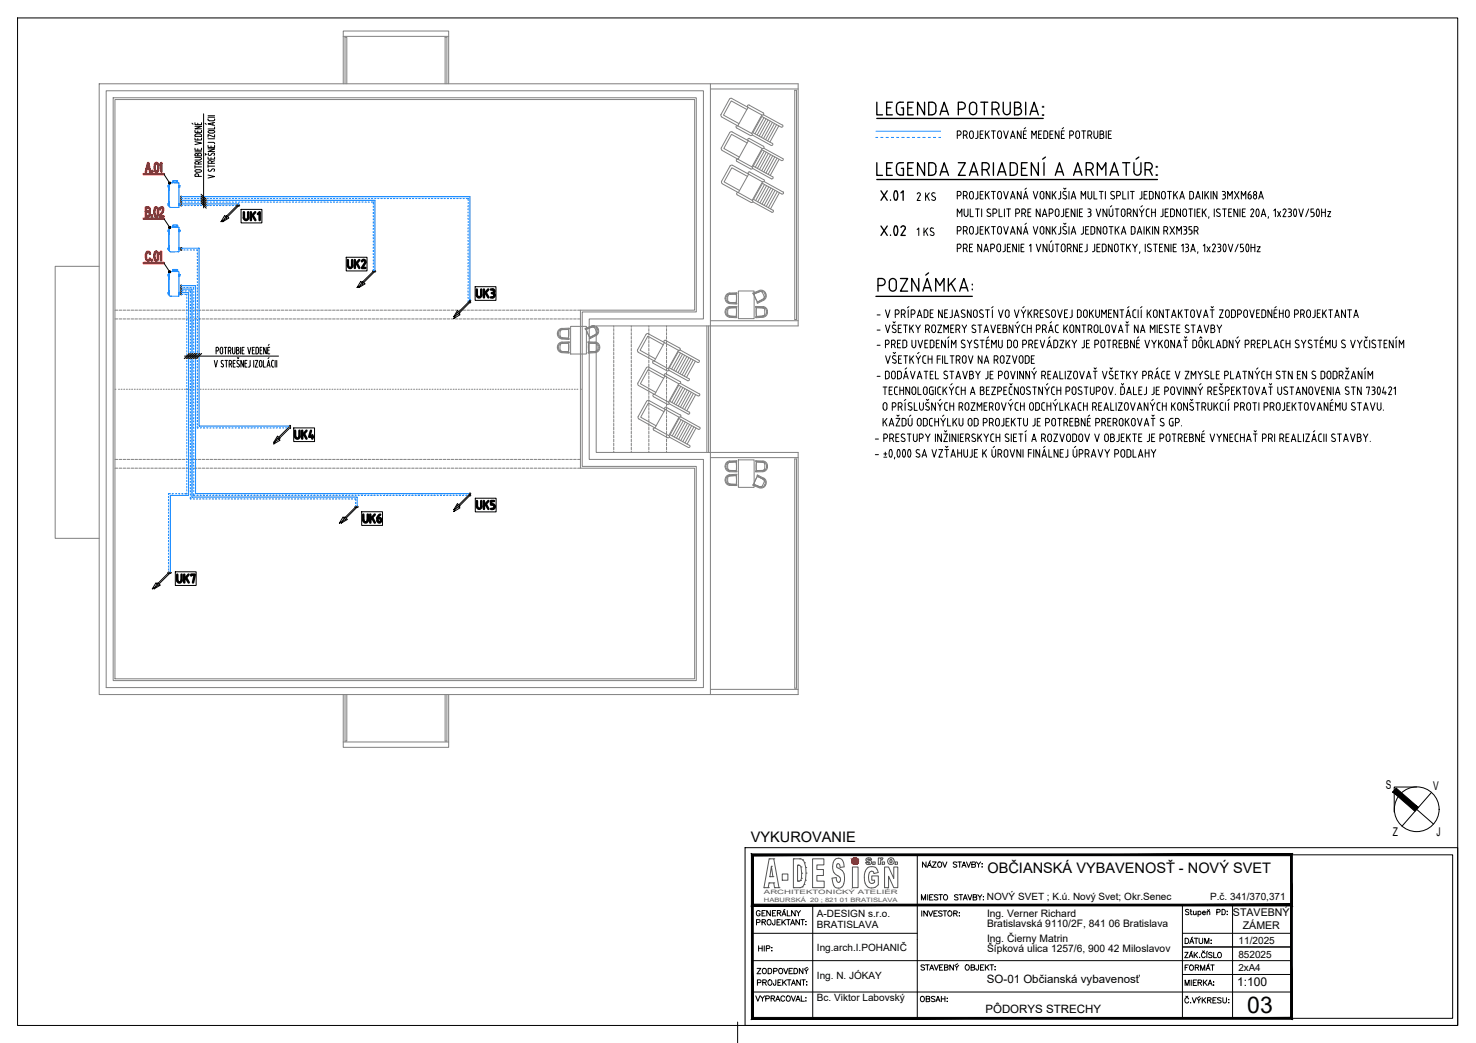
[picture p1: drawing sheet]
<svg xmlns="http://www.w3.org/2000/svg" width="420mm" height="297mm" viewBox="0 0 420 297" stroke-linecap="round" stroke-linejoin="round" font-family="sans-serif">
<defs><g id="words">
<text font-size="7.1" x="248.4" y="33.9">LEGENDA POTRUBIA:</text>
<text font-size="6.5" x="355" y="288.5">03</text>
<g font-size="5.7">
<text x="97.7" y="77.6">UK2</text>
<text x="134.4" y="86.1">UK3</text>
</g>
<g font-size="5.7" fill="#007fff">
<text x="82.9" y="126.3">UK4</text>
<text x="49.4" y="167.2">UK7</text>
</g>
<g font-size="5.6">
<text x="296.2" y="32.9">:</text>
<text x="328.6" y="50.2">:</text>
</g>
<text font-size="5.3" x="68.1" y="63.9">UK1</text>
<g font-size="5.3" fill="#007fff">
<text x="102.3" y="149.9">UK6</text>
<text x="134.4" y="146">UK5</text>
</g>
<text font-size="4.4" x="260.7" y="286.5">OBSAH:</text>
<g font-size="4.1">
<text x="213.7" y="239.7">VYKUROVANIE</text>
<text x="281.1" y="248.5">OBČIANSKÁ VYBAVENOSŤ - NOVÝ SVET</text>
</g>
<g font-size="3.4">
<text x="394.5" y="224.6">S</text>
<text x="407.9" y="225">V</text>
<text x="396.5" y="238.1">Z</text>
<text x="408.9" y="238">J</text>
<text x="352.1" y="280.8">1:100</text>
</g>
<g font-size="3.3">
<text x="280.9" y="280.1">SO-01 Občianská vybavenosť</text>
<text x="280.5" y="288.5">PÔDORYS STRECHY</text>
</g>
<g font-size="3">
<text x="351" y="260.8">STAVEBNÝ</text>
<text x="353.8" y="264.4">ZÁMER</text>
</g>
<g font-size="2.9">
<text x="281" y="263.9">Bratislavská 9110/2F, 841 06 Bratislava</text>
<text x="281" y="261.2">Ing. Verner Richard</text>
<text x="281" y="268.3">Ing. Čierny Matrin</text>
<text x="281" y="271">Šípková ulica 1257/6, 900 42 Miloslavov</text>
</g>
<g font-size="2.8">
<text x="280.9" y="256.4">NOVÝ SVET ; K.ú. Nový Svet; Okr.Senec</text>
<text x="344.5" y="256.4">P.č. 341/370,371</text>
<text x="232.5" y="261.1">A-DESIGN s.r.o.</text>
<text x="232.5" y="264.2">BRATISLAVA</text>
<text x="352.6" y="268.8">11/2025</text>
<text x="232.5" y="270.7">Ing.arch.I.POHANIČ</text>
<text x="352.5" y="272.7">852025</text>
<text x="232.5" y="278.9">Ing. N. JÓKAY</text>
<text x="352.5" y="276.5">2xA4</text>
<text x="232.5" y="285.2">Bc. Viktor Labovský</text>
</g>
<g font-size="1.7" fill="#545454">
<text x="217.5" y="254.7">ARCHITEKTONICKÝ ATELIÉR</text>
<text x="217.5" y="256.8">HABURSKÁ</text>
<text x="230.6" y="256.8">20 ; 821 01 BRATISLAVA</text>
</g>
</g></defs>
<!-- layer: ZARIADENIE -->
<g fill="none" stroke="#808080" stroke-width=".28">
<path d="M205.4 33.3l4.6 2.5M209.7 36.4l3.9 2.2 .5-.1-.1-.5M210 35.8l-.4 .1 .1 .5M212.6 31.2l-4.4-2.5-2.2 4.1 4.4 2.4M212.9 30.6l-4.6-2.6h-.5l-2.5 4.6 .1 .6M212.9 30.6l4 2.2-2.9 5.2-4-2.2M212.9 30.6l-2.9 5.2M213.3 30l3.9 2.1M213.3 29.9l-.5 .2 .2 .4M213.4 39.5l3.9 2.1M213.4 39.4l-.5 .2 .1 .5M214.1 38.4l5.5 3 .4-.2-.1-.4"/>
<path d="M217.2 32.1l.2 .5-.5 .1M217.3 32.7l5.4 2.9M217.5 33.5l-2.6 4.6M218.1 33.9l-2.6 4.5M218.7 34.1l-2.6 4.7M219.3 34.5l-2.6 4.6M219.9 34.8l-2.6 4.6M220.5 35.2l-2.6 4.6M221.1 35.5l-2.6 4.6M221.7 35.8l-2.5 4.7M222.4 36.2l-5.5-3-2.6 4.6 5.5 3M222.8 35.6v.4l-.4 .2"/>
<path d="M205.4 51.6l.2 .7M205.5 42.8l4.6 2.6M205.6 52.4l4.6 2.4M208.5 47.1l4.6 2.5M208.5 47.1l-.7 .2-2.4 4.3M210.1 45.3l-.5 .2 .2 .5 3.9 2.1 .5-.1-.1-.5M210.2 54.9l-.5 .1 .1 .5 4 2.1 .5-.1-.2-.5M212.7 40.7l-4.5-2.4-2.2 4 4.4 2.4M212.8 50.2l-4.5-2.4-2.2 4 4.4 2.5M213 40.1l-4.6-2.5h-.5l-2.6 4.5 .2 .7M213 40.1l-2.9 5.3M213 40.1l4 2.2"/>
<path d="M213.1 49.6l3.9 2.2-2.9 5.3-3.9-2.3M213.1 49.6l-2.9 5.2M213.4 49l4 2.2M213.5 49l-.5 .1 .1 .5M214.2 47.9l5.4 3 .4-.1v-.5M214.3 57.5l5.4 2.9M217 42.3l-3 5.2-3.9-2.1M217.3 41.6l.2 .5-.5 .2M217.4 42.2l5.4 3M217.4 51.1l.1 .5-.4 .2M217.5 51.7l5.4 3M217.6 43l-2.6 4.6"/>
<path d="M217.6 52.5l-2.5 4.6M218.1 43.3l-2.5 4.6M218.2 52.9l-2.5 4.6M218.7 43.7l-2.5 4.6M218.9 53.2l-2.6 4.6M219.4 44l-2.6 4.6M219.5 53.5l-2.6 4.7M220 44.4l-2.6 4.6M220 53.9l-2.5 4.6M220.1 59.9v.4l-.4 .2M220.6 44.7l-2.6 4.6M220.6 54.2l-2.5 4.6"/>
<path d="M221.2 45l-2.5 4.6M221.3 54.6l-2.6 4.5M221.8 45.4l-2.6 4.6M221.9 54.9l-2.6 4.6M222.9 45.1v.5l-.4 .1-5.5-3-2.6 4.6 5.6 3.1M222.9 54.7l.1 .4-.4 .2-5.6-3.1-2.5 4.6 5.5 3.1M159.4 99.5l.2-1.6 2.2-.2v2.5M159.4 94l.2 .1M159.4 96.1l.2-.1 .4 .2M159.4 94.4v1.3M159.4 99.4l.2 .5 .4 .2M159.4 95.5l.2 .5 .4 .2"/>
<path d="M159.5 99.9l-.1 .1 .2-.1 .4 .2M159.5 96l-.1 .1M159.6 97.9l2.3-.3-.1 2.6M159.6 98l-.2-.2 .2 .2M159.9 96.3l1.9 .2M160 96.2l1.8 .1M160 96.3l1.9 .2M160 93.8l1.9-.1-.1 2.6M160 93.9l-.4 .2-.2 .4M160 93.8l-.4 .2M161.7 96.3v.1M161.7 93.7v.1"/>
<path d="M161.7 97.6v.1M161.8 93.8l-1.8 .1M161.8 93.8v2.5M162 96.4l-.1 .2M162 97.6l-2 .1a1.28 1.28 0 0 0-1.1 1.2 1.28 1.28 0 0 0 1.1 1.3l1.9 .1M162 93.7l-2 .1a1.28 1.28 0 0 0-1.1 1.2 1.28 1.28 0 0 0 1.1 1.3M162 97.6v-.2h-2a1.53 1.53 0 0 0-1.3 1.5 1.53 1.53 0 0 0 1.3 1.5l1.9 .2M162 93.7v-.2h-2a1.53 1.53 0 0 0-1.3 1.5 1.53 1.53 0 0 0 1.3 1.5l1.9 .2M162.4 92.9h4.5v7.9h-4.5zM166.6 93.6l.1 .2 2.2-.8 .6 .1 .5 .6M166.8 93.8l1.1 2.3M166.9 93.8l1 2.3 1.6-.9"/>
<path d="M166.9 93.7l.1 .1M167.4 97.6v-.2h2a1.42 1.42 0 0 1 1.3 1.4M167.5 97.6v2.6M167.7 97.6v.1M167.9 96.2v.1M168 96.1v.1M168.4 92.8l-1.8 .7M168.4 92.8a1.42 1.42 0 0 1 1.8 .8M168.5 93.1l-1.7 .7M168.5 93.2l-1.7 .6M168.6 93.2h.4l.4 .3M169 93.2l.1-.2-.1 .2"/>
<path d="M169.1 93.1h-.6M169.3 97.8l-1.8-.1 .1 2.5M169.3 97.6h-1.8l1.8 .1M169.3 93.4l.5 1.1M169.3 97.7l.5 .2M169.3 97.8l.6 .3 .1 1.4M169.4 97.7l.9 .4 .2 .9M169.5 95.3l-1.6 .9M169.8 94.5v.4l-.3 .4M169.8 94.9l.2 .1M169.8 94.9h.2M169.8 99.9l.2 .1"/>
<path d="M169.8 98l.1-.2-.1 .2M169.8 94.9l-.3 .4M169.9 99.9l-.5 .2M170 93.7l.1 .1M170 99.4l-.2 .5-.4 .2M170.1 93.8v1.1l-.5 .5M170.2 93.6l.1 .1a1.42 1.42 0 0 1-.6 1.9l-1.9 .8 1.7-1M170.5 99l-.2 .7-.5 .4-2.3 .2v.2M170.7 98.8v.2M170.7 99a1.42 1.42 0 0 1-1.3 1.4l-1.9 .2M181.5 99.6l.2 .7M188.8 98.2l-4.4-2.5-2.2 4.1 4.4 2.4"/>
<path d="M189.1 97.6l-4.8-2.6-.4 .2-2.4 4.4M189.1 97.6l-2.8 5.2M189.1 97.6l4 2.2M189.5 97l4 2.1 .1 .5-.5 .2M189.5 96.9l-.5 .2 .2 .5M193.1 99.8l-2.9 5.2-3.9-2.2M193.5 99.6l5.5 3v.5l-.4 .1-5.5-3-2.6 4.6 5.6 3.1M206.4 88.9a1.42 1.42 0 0 0 1.3 1.5M206.4 85a1.42 1.42 0 0 0 1.3 1.5M206.7 88.9l.2 .7 .9 .5M207.1 83.9l2.6-.3-1.9 .1a1.28 1.28 0 0 0-1.1 1.2 1.28 1.28 0 0 0 1.1 1.3M207.1 84.4v1.1"/>
<path d="M207.1 88.3v1.1M207.1 87.8l.2 .1M207.1 89.4l.2 .4 .4 .2M207.1 85.5l.2 .4 .4 .2-.6-.1M207.2 84.4l.4-.5 2-.2v2.5M207.3 89.8l.4 .2M207.3 89.8l-.2 .1M207.3 85.9l-.2 .1M207.7 90.1l1.9 .1M207.7 90.4l1.9 .1M207.7 86.1l1.9 .2M207.7 86.5l1.9 .1"/>
<path d="M207.7 90.2h2v.3M207.7 86.3h2v.3M207.8 87.3a1.45 1.45 0 0 0-1.4 1.6M207.8 83.4a1.44 1.44 0 0 0-1.4 1.6M207.8 87.6l1.8-.1-1.8 .2M207.8 87.5l-.9 .5-.3 .9M207.8 87.7l-.4 .2-.2 .4M207.8 87.7h-.6M209.4 86.3h.1M209.4 90.2h.1M209.4 83.6v.1M209.4 87.5v.1"/>
<path d="M209.5 87.7h-1.7M209.6 86.3h.1M209.6 90.2h.1M209.6 87.6v2.5l-1.9-.1M209.6 87.6v2.5M209.6 83.7v2.5M209.7 87.3h-2M209.7 83.4l-2 .1M209.7 87.3v.2M209.7 83.4v.2M210.2 82.9h4.5v7.8h-4.5zM214.5 83.7l1.1 2.3"/>
<path d="M214.6 83.7l1 2.3M214.6 83.6l.1 .1M215.2 87.5l1.9 .2h-1.8M215.3 87.6v2.5M215.3 90.2h.1M215.4 87.5v.1M215.4 90.2h.1M215.7 86h.1M216.1 82.7l-1.8 .9 1.9-.6a1.29 1.29 0 0 1 1.6 .7 1.29 1.29 0 0 1-.5 1.6M216.1 82.7a1.42 1.42 0 0 1 1.8 .8M216.2 83l-1.7 .6M216.2 83.1l-1.6 .7"/>
<path d="M216.3 83.1l.6 .1 .7 1.2M216.8 83h-.6M216.9 82.9l-.2 .2M217.1 87.3l-2 .1 2 .2M217.1 87.5l.7 .3 .4 .9M217.1 90.2h-1.9v.3M217.1 90.4l-1.9 .1M217.1 87.3a1.42 1.42 0 0 1 1.4 1.4M217.2 90.1l-1.9 .1M217.2 90l-1.9 .1M217.3 85.3l-1.7 .8 .1 .2M217.3 85.2l-1.7 .9"/>
<path d="M217.3 85.2l-1.7 .8M217.4 85.5l-1.8 .9M217.5 84.8l.2 .1M217.5 84.3l.1 .5-.4 .3M217.6 84.8h.1M217.6 89.8l.1 .1M217.6 84.8l-.4 .4M217.7 88.3v1.1M217.7 87.7l-.2 .2M217.7 89.4l-.2 .4-.4 .2M217.7 89.9l-.6 .1M217.7 87.8l-.6-.1 .4 .2 .2 .4"/>
<path d="M217.9 83.5l.1 .2M218 83.6a1.42 1.42 0 0 1-.6 1.9M218.2 88.8v.1M218.2 88.9l-.2 .7-.9 .5M218.4 88.8v.1M218.5 88.9a1.42 1.42 0 0 1-1.3 1.5M159.9 100.1l1.9 .1M160 100.1l1.8 .1M161.7 100.2v.1M161.8 100.2v.1M162 100.3l-.1 .2M167.5 100.2v.1"/>
<path d="M167.7 100.2v.1M169.4 100.1l-1.9 .1M181.6 109.1l.2 .7 4.6 2.5M181.7 100.3l4.6 2.5M181.9 119.3l8.5 4.8M184 104.8l-2.4 4.3M184 104.8l.7-.2 4.6 2.5M184.1 114.3l-2.4 4.3 .2 .7M184.1 114.3l.6-.2 4.7 2.5M186.3 102.8l-.5 .2 .1 .4 4 2.2 .5-.1-.2-.5M186.4 112.3l3.9 2.2M186.4 112.3l-.5 .2 .1 .5 4 2.1 .5-.1-.2-.5"/>
<path d="M188.9 107.7l-4.4-2.4-2.2 4 4.4 2.4M189 117.2l-4.4-2.4-2.2 4 4.4 2.5M189.3 107.1l3.9 2.2-2.9 5.2M189.3 107.1l-2.9 5.2M189.4 116.6l-2.9 5.3h-.4l-.2 .3 .2 .3 3.9 2.2M189.4 116.6l3.9 2.2-2.9 5.3M189.4 116.6l-.2-.5 .5-.1 3.9 2.2M189.6 106.5l3.9 2.2M189.6 106.5l-.5 .1 .2 .5M190.4 105.4l5.4 3 .4-.1-.1-.5M190.5 115l5.4 2.9M193.6 108.6l.1 .5-.5 .1"/>
<path d="M193.6 109.2l5.5 3M193.7 118.1l.1 .5-.5 .2M193.7 118.7l5.4 3M193.7 100.5l-2.5 4.6M193.8 110l-2.5 4.6M193.9 119.5l-2.6 4.6M194.3 100.8l-2.5 4.6M194.4 110.3l-2.5 4.7M194.5 119.9l-2.6 4.6M194.9 101.2l-2.5 4.6M195 110.7l-2.6 4.6M195.5 101.5l-2.5 4.6"/>
<path d="M195.6 111l-2.5 4.6M196.1 101.8l-2.5 4.7M196.2 111.4l-2.5 4.6M196.7 102.2l-2.5 4.6M196.8 111.7l-2.5 4.6M197.3 102.5l-2.5 4.6M197.4 112l-2.5 4.6M198 102.9l-2.6 4.6M198 112.4l-2.5 4.6M198.7 112.8l-5.5-3.1-2.5 4.6 5.5 3 .1 .5-.4 .2M199.1 112.1l.1 .5-.4 .2M190.4 124l.1 .5-.4 .2"/>
<path d="M190.5 124.5l5.5 2.9 .4-.1-.1-.5M195.1 120.2l-2.6 4.6M195.7 120.6l-2.5 4.6M196.3 120.9l-2.5 4.6M196.9 121.2l-2.5 4.6M197.5 121.6l-2.5 4.5M198.1 121.9l-2.5 4.6M199.2 121.7l.1 .4-.4 .2-5.6-3.1-2.5 4.6 5.5 3.1M206.7 136.8l.2 .7 .5 .4 2.3 .2-1.9-.2M207.1 131.8l.2 .1M207.1 135.7l.2 .1M207.1 132.2v1.2"/>
<path d="M207.1 131.7l.2 .2M207.1 135.6l.2 .1M207.2 133.4l.2 .4 .4 .2M207.2 137.2l.2 .4 .4 .2M207.3 133.8l-.1 .1M207.3 137.7l-.2 .1M207.3 137.7l-.1 .1M207.3 133.8l.5 .2M207.3 137.7l.5 .2M207.7 135.2l2-.1v.2M207.7 134.4h2M207.7 138.2l2 .1"/>
<path d="M207.7 131.3a1.56 1.56 0 0 0-1.3 1.5 1.56 1.56 0 0 0 1.4 1.6M207.7 135.2a1.56 1.56 0 0 0-1.3 1.5 1.56 1.56 0 0 0 1.4 1.5M207.7 131.6l-.4 .2M207.7 135.5l-.4 .2M207.7 131.6l-.4 .2-.2 .5M207.7 135.5l-.5 .4-.1 1.4M209.4 131.4v.1M209.4 135.3v.1M209.4 134.1v.1M209.4 138h.1M209.5 131.6l-1.8 .1M209.5 135.5l-1.8 .1"/>
<path d="M209.6 131.5v2.5h-1.8M209.6 135.4v2.5h-1.8M209.6 135.4v2.6M209.6 131.4v.1M209.6 131.5l-1.9 .1M209.6 135.4l-1.9 .1M209.6 131.5v2.6M209.6 131.4l-1.8 .1a1.3 1.3 0 0 0-1.2 1.3 1.3 1.3 0 0 0 1.2 1.3l1.9 .1-1.9-.2M209.6 135.3l-2.2 .2-.5 .4-.3 .9M209.6 131.2l-1.9 .1M209.7 131.2v.2M209.7 134.1v.3"/>
<path d="M209.7 138v.2M210.2 131h4.5v7.8h-4.5zM214.5 138l2.3 .6M214.7 138l-.1 .1M215.2 134.1v.3h1.9M215.2 131.4l2.3 .2 .5 .4 .2 .9M215.2 131.2l1.9 .1M215.2 131.2v.2M215.3 131.4v.1M215.3 131.5l1.9 .1M215.3 131.5v2.6M215.3 131.6l1.9 .1"/>
<path d="M215.3 131.5v2.5h1.8l-1.9 .2M215.4 134.1v.1M215.4 131.4v.1M215.6 135.6l-1.1 2.3M215.6 135.5l1.7 1M215.6 135.3l1.8 .8a1.39 1.39 0 0 1 .5 2.1M215.7 135.3l-.1 .2 1.7 .8a1.32 1.32 0 0 1 .4 1.7 1.32 1.32 0 0 1-1.5 .7l-1.9-.6 1.8 .8a1.42 1.42 0 0 0 1.8-.8M215.8 135.6l-.1 .1M216.7 138.6l.1 .2M217.1 134.1l-2 .1M217.1 131.6l.4 .2 .2 .5M217.1 131.6l.5 .2"/>
<path d="M217.2 131.3a1.42 1.42 0 0 1 1.3 1.4M217.2 136.5l.4 .3-.1 .5M217.2 136.4l.4 .4M217.3 136.5l-1.7-.8-1 2.2 1.9 .7 .6-.3M217.5 133.8l.2 .1M217.6 137.2l-.6 1.1M217.7 131.7l-.1 .2M217.7 133.4l-.2 .4-.4 .2 .6-.1M217.7 136.8h-.2M217.7 136.8l-.1 .1M217.7 132.2v1.2M217.7 131.8l-.1 .1"/>
<path d="M218.2 132.9l-.4 1-.7 .2M218.4 132.7v.3M218.5 132.9a1.42 1.42 0 0 1-1.4 1.5"/>
</g>
<!-- layer: MUR_NOSNY -->
<path d="M28.2 23.9h174v68.9h-32.5v36h32.5v69h-174zM30.2 25.9h170v64.9h-32.5v40h32.5v65h-170zM32.2 27.8h166v61h-32.5v44h32.5v61h-166zM32.7 28.3h165v60h-32.5v45h32.5v60h-165z" fill="none" stroke="#808080" stroke-width=".28"/>
<!-- layer: POHLAD -->
<g fill="none" stroke="#808080" stroke-width=".28">
<path d="M97.7 10.4h30M97.7 23.9v-15.1h30v15.1M98.2 23.9v-13.3h.5v13.3M126.7 23.9v-13.3h.5v13.3M202.2 23.9h25v68.9h-25v36h25v69h-25M202.2 25.3h25M226.2 25.7h.5v65.3h-.5zM28.2 75.8h-12.5v77.5h12.5M201.2 92.8v36M201.7 92.8v36M202.2 91.3h25M202.2 130.3h25"/>
<path d="M226.2 130.7h.5v65.3h-.5zM97.7 197.8v15h30v-15M98.2 197.8v13.3h.5v-13.3M126.7 197.8v13.3h.5v-13.3M202.2 196.3h25M97.7 211.3h30"/>
</g>
<!-- layer: 0NEVIDITELNE -->
<g fill="none" stroke="#808080" stroke-width=".28">
<path d="M174.7 92.8v.4M174.7 93.6v.7M174.7 94.7v.7M174.7 95.8v.8M174.7 97v.7M174.7 98.1v.7M174.7 99.2v.8M179.7 92.8v.4M179.7 93.6v.7M179.7 94.7v.7M179.7 95.8v.8M179.7 97v.7"/>
<path d="M179.7 98.1v.7M179.7 99.2v.8M184.7 92.8v.4M184.7 93.6v.7M184.7 94.7v.7M184.7 95.8v.8M184.7 97v.7M184.7 98.1v.7M184.7 99.2v.8M189.7 92.8v.4M189.7 93.6v.7M189.7 94.7v.7"/>
<path d="M189.7 95.8v.8M189.7 97v.7M189.7 98.1v.7M189.7 99.2v.8M174.7 100.4v.7M174.7 101.5v.7M174.7 102.6v.7M174.7 103.7v.8M174.7 104.8v.8M174.7 105.9v.8M174.7 107.1v.8M174.7 108.2v.8"/>
<path d="M174.7 109.3v.8M174.7 110.5v.7M174.7 111.6v.7M174.7 112.7v.8M174.7 113.8v.8M174.7 115v.7M174.7 116.1v.7M174.7 117.2v.8M174.7 118.3v.8M174.7 119.5v.7M179.7 100.4v.7M179.7 101.5v.7"/>
<path d="M179.7 102.6v.7M179.7 103.7v.8M179.7 104.8v.8M179.7 105.9v.8M179.7 107.1v.8M179.7 108.2v.8M179.7 109.3v.8M179.7 110.5v.7M179.7 111.6v.7M179.7 112.7v.8M179.7 113.8v.8M179.7 115v.7"/>
<path d="M179.7 116.1v.7M179.7 117.2v.8M179.7 118.3v.8M179.7 119.5v.7M184.7 100.4v.7M184.7 101.5v.7M184.7 102.6v.7M184.7 103.7v.8M184.7 104.8v.8M184.7 105.9v.8M184.7 107.1v.8M184.7 108.2v.8"/>
<path d="M184.7 109.3v.8M184.7 110.5v.7M184.7 111.6v.7M184.7 112.7v.8M184.7 113.8v.8M184.7 115v.7M184.7 116.1v.7M184.7 117.2v.8M184.7 118.3v.8M184.7 119.5v.7M189.7 100.4v.7M189.7 101.5v.7"/>
<path d="M189.7 102.6v.7M189.7 103.7v.8M189.7 104.8v.8M189.7 105.9v.8M189.7 107.1v.8M189.7 108.2v.8M189.7 109.3v.8M189.7 110.5v.7M189.7 111.6v.7M189.7 112.7v.8M189.7 113.8v.8M189.7 115v.7"/>
<path d="M189.7 116.1v.7M189.7 117.2v.8M189.7 118.3v.8M189.7 119.5v.7M174.7 120.6v.8M174.7 121.7v.8M174.7 122.8v.8M174.7 124v.7M174.7 125.1v.7M174.7 126.2v.7M174.7 127.3v.8M174.7 128.5v.3"/>
<path d="M179.7 120.6v.8M179.7 121.7v.8M179.7 122.8v.8M179.7 124v.7M179.7 125.1v.7M179.7 126.2v.7M179.7 127.3v.8M179.7 128.5v.3M184.7 120.6v.8M184.7 121.7v.8M184.7 122.8v.8M184.7 124v.7"/>
<path d="M184.7 125.1v.7M184.7 126.2v.7M184.7 127.3v.8M184.7 128.5v.3M189.7 120.6v.8M189.7 121.7v.8M189.7 122.8v.8M189.7 124v.7M189.7 125.1v.7M189.7 126.2v.7M189.7 127.3v.8M189.7 128.5v.3"/>
</g>
<!-- layer: 0HATCH -->
<g fill="none" stroke="#808080" stroke-width=".28">
<path d="M32.7 88.3h.8M32.7 90.8h.8M33.9 88.3h.8M33.9 90.8h.8M35.1 88.3h.7M35.1 90.8h.7M36.2 88.3h.7M36.2 90.8h.7M37.3 88.3h.8M37.3 90.8h.8M38.4 88.3h.8M38.4 90.8h.8"/>
<path d="M39.5 88.3h.8M39.5 90.8h.8M40.7 88.3h.7M40.7 90.8h.7M41.8 88.3h.7M41.8 90.8h.7M42.9 88.3h.7M42.9 90.8h.7M44 88.3h.8M44 90.8h.8M45.2 88.3h.7M45.2 90.8h.7"/>
<path d="M46.3 88.3h.7M46.3 90.8h.7M47.4 88.3h.8M47.4 90.8h.8M48.6 88.3h.7M48.6 90.8h.7M49.7 88.3h.7M49.7 90.8h.7M50.8 88.3h.7M50.8 90.8h.7M51.9 88.3h.8M51.9 90.8h.8"/>
<path d="M53 88.3h.8M53 90.8h.8M54.1 88.3h.8M54.1 90.8h.8M55.3 88.3h.7M55.3 90.8h.7M56.4 88.3h.7M56.4 90.8h.7M57.5 88.3h.8M57.5 90.8h.8M58.7 88.3h.7M58.7 90.8h.7"/>
<path d="M59.8 88.3h.7M59.8 90.8h.7M60.9 88.3h.8M60.9 90.8h.8M62 88.3h.8M62 90.8h.8M63.2 88.3h.7M63.2 90.8h.7M64.3 88.3h.7M64.3 90.8h.7M65.4 88.3h.8M65.4 90.8h.8"/>
<path d="M66.5 88.3h.8M66.5 90.8h.8M67.6 88.3h.8M67.6 90.8h.8M68.8 88.3h.8M68.8 90.8h.8M69.9 88.3h.8M69.9 90.8h.8M71 88.3h.8M71 90.8h.8M72.2 88.3h.7M72.2 90.8h.7"/>
<path d="M73.3 88.3h.7M73.3 90.8h.7M74.4 88.3h.7M74.4 90.8h.7M75.5 88.3h.8M75.5 90.8h.8M76.7 88.3h.7M76.7 90.8h.7M77.8 88.3h.7M77.8 90.8h.7M78.9 88.3h.8M78.9 90.8h.8"/>
<path d="M80.1 88.3h.7M80.1 90.8h.7M81.2 88.3h.7M81.2 90.8h.7M82.3 88.3h.7M82.3 90.8h.7M83.4 88.3h.8M83.4 90.8h.8M84.5 88.3h.8M84.5 90.8h.8M85.6 88.3h.8M85.6 90.8h.8"/>
<path d="M86.8 88.3h.7M86.8 90.8h.7M87.9 88.3h.7M87.9 90.8h.7M89 88.3h.8M89 90.8h.8M90.2 88.3h.7M90.2 90.8h.7M91.3 88.3h.7M91.3 90.8h.7M92.4 88.3h.8M92.4 90.8h.8"/>
<path d="M93.5 88.3h.8M93.5 90.8h.8M94.7 88.3h.7M94.7 90.8h.7M95.8 88.3h.7M95.8 90.8h.7M96.9 88.3h.8M96.9 90.8h.8M98 88.3h.8M98 90.8h.8M99.1 88.3h.8M99.1 90.8h.8"/>
<path d="M100.3 88.3h.7M100.3 90.8h.7M101.4 88.3h.8M101.4 90.8h.8M102.5 88.3h.8M102.5 90.8h.8M103.7 88.3h.7M103.7 90.8h.7M104.8 88.3h.7M104.8 90.8h.7M105.9 88.3h.8M105.9 90.8h.8"/>
<path d="M107 88.3h.8M107 90.8h.8M108.2 88.3h.7M108.2 90.8h.7M109.3 88.3h.7M109.3 90.8h.7M110.4 88.3h.8M110.4 90.8h.8M111.5 88.3h.8M111.5 90.8h.8M112.6 88.3h.8M112.6 90.8h.8"/>
<path d="M113.8 88.3h.8M113.8 90.8h.8M114.9 88.3h.8M114.9 90.8h.8M116 88.3h.8M116 90.8h.8M117.2 88.3h.7M117.2 90.8h.7M118.3 88.3h.7M118.3 90.8h.7M119.4 88.3h.7M119.4 90.8h.7"/>
<path d="M120.5 88.3h.8M120.5 90.8h.8M121.7 88.3h.7M121.7 90.8h.7M122.8 88.3h.7M122.8 90.8h.7M123.9 88.3h.8M123.9 90.8h.8M125.1 88.3h.7M125.1 90.8h.7M126.2 88.3h.7M126.2 90.8h.7"/>
<path d="M127.3 88.3h.7M127.3 90.8h.7M128.4 88.3h.8M128.4 90.8h.8M129.5 88.3h.8M129.5 90.8h.8M130.6 88.3h.8M130.6 90.8h.8M131.8 88.3h.7M131.8 90.8h.7M132.9 88.3h.7M132.9 90.8h.7"/>
<path d="M134 88.3h.8M134 90.8h.8M135.2 88.3h.7M135.2 90.8h.7M136.3 88.3h.7M136.3 90.8h.7M137.4 88.3h.8M137.4 90.8h.8M138.5 88.3h.8M138.5 90.8h.8M139.7 88.3h.7M139.7 90.8h.7"/>
<path d="M140.8 88.3h.7M140.8 90.8h.7M141.9 88.3h.8M141.9 90.8h.8M143 88.3h.8M143 90.8h.8M144.1 88.3h.8M144.1 90.8h.8M145.3 88.3h.7M145.3 90.8h.7M146.4 88.3h.8M146.4 90.8h.8"/>
<path d="M147.5 88.3h.8M147.5 90.8h.8M148.7 88.3h.7M148.7 90.8h.7M149.8 88.3h.7M149.8 90.8h.7M150.9 88.3h.7M150.9 90.8h.7M152 88.3h.8M152 90.8h.8M153.2 88.3h.7M153.2 90.8h.7"/>
<path d="M154.3 88.3h.7M154.3 90.8h.7M155.4 88.3h.8M155.4 90.8h.8M156.5 88.3h.8M156.5 90.8h.8M157.6 88.3h.8M157.6 90.8h.8M158.8 88.3h.8M158.8 90.8h.8M159.9 88.3h.8M159.9 90.8h.8"/>
<path d="M161 88.3h.8M161 90.8h.8M162.2 88.3h.7M162.2 90.8h.7M163.3 88.3h.7M163.3 90.8h.7M164.4 88.3h.8M164.4 90.8h.8M32.7 110.9h.1M33.7 110.9h.1M34.5 110.9h.1M35.2 110.9h.1"/>
<path d="M36 110.9h.1M36.7 110.9h.1M37.5 110.9h.1M38.2 110.9h.1M39 110.9h.1M39.7 110.9h.1M40.5 110.9h.1M41.2 110.9h.1M42 110.9h.1M42.7 110.9h.1M43.5 110.9h.1M44.2 110.9h.1"/>
<path d="M45 110.9h.1M45.7 110.9h.1M46.5 110.9h.1M47.2 110.9h.1M48 110.9h.1M48.7 110.9h.1M49.5 110.9h.1M50.2 110.9h.1M51 110.9h.1M51.7 110.9h.1M52.5 110.9h.1M53.2 110.9h.1"/>
<path d="M54 110.9h.1M54.7 110.9h.1M55.5 110.9h.1M56.2 110.9h.1M57 110.9h.1M57.7 110.9h.1M58.5 110.9h.1M59.2 110.9h.1M60 110.9h.1M60.7 110.9h.1M61.5 110.9h.1M62.2 110.9h.1"/>
<path d="M63 110.9h.1M63.7 110.9h.1M64.5 110.9h.1M65.2 110.9h.1M66 110.9h.1M66.7 110.9h.1M67.5 110.9h.1M68.2 110.9h.1M69 110.9h.1M69.7 110.9h.1M70.5 110.9h.1M71.2 110.9h.1"/>
<path d="M72 110.9h.1M72.7 110.9h.1M73.5 110.9h.1M74.2 110.9h.1M75 110.9h.1M75.7 110.9h.1M76.5 110.9h.1M77.2 110.9h.1M78 110.9h.1M78.7 110.9h.1M79.5 110.9h.1M80.2 110.9h.1"/>
<path d="M81 110.9h.1M81.7 110.9h.1M82.5 110.9h.1M83.2 110.9h.1M84 110.9h.1M84.7 110.9h.1M85.5 110.9h.1M86.2 110.9h.1M87 110.9h.1M87.7 110.9h.1M88.5 110.9h.1M89.2 110.9h.1"/>
<path d="M90 110.9h.1M90.7 110.9h.1M91.5 110.9h.1M92.2 110.9h.1M93 110.9h.1M93.7 110.9h.1M94.5 110.9h.1M95.2 110.9h.1M96 110.9h.1M96.7 110.9h.1M97.5 110.9h.1M98.2 110.9h.1"/>
<path d="M99 110.9h.1M99.7 110.9h.1M100.5 110.9h.1M101.2 110.9h.1M102 110.9h.1M102.7 110.9h.1M103.5 110.9h.1M104.2 110.9h.1M105 110.9h.1M105.7 110.9h.1M106.5 110.9h.1M107.2 110.9h.1"/>
<path d="M108 110.9h.1M108.7 110.9h.1M109.5 110.9h.1M110.2 110.9h.1M111 110.9h.1M111.7 110.9h.1M112.5 110.9h.1M113.2 110.9h.1M114 110.9h.1M114.7 110.9h.1M115.5 110.9h.1M116.2 110.9h.1"/>
<path d="M117 110.9h.1M117.7 110.9h.1M118.5 110.9h.1M119.2 110.9h.1M120 110.9h.1M120.7 110.9h.1M121.5 110.9h.1M122.2 110.9h.1M123 110.9h.1M123.7 110.9h.1M124.5 110.9h.1M125.2 110.9h.1"/>
<path d="M126 110.9h.1M126.7 110.9h.1M127.5 110.9h.1M128.2 110.9h.1M129 110.9h.1M129.7 110.9h.1M130.5 110.9h.1M131.2 110.9h.1M132 110.9h.1M132.7 110.9h.1M133.5 110.9h.1M134.2 110.9h.1"/>
<path d="M135 110.9h.1M135.7 110.9h.1M136.5 110.9h.1M137.2 110.9h.1M138 110.9h.1M138.7 110.9h.1M139.5 110.9h.1M140.2 110.9h.1M141 110.9h.1M141.7 110.9h.1M142.5 110.9h.1M143.2 110.9h.1"/>
<path d="M144 110.9h.1M144.7 110.9h.1M145.5 110.9h.1M146.2 110.9h.1M147 110.9h.1M147.7 110.9h.1M148.5 110.9h.1M149.2 110.9h.1M150 110.9h.1M150.7 110.9h.1M151.5 110.9h.1M152.2 110.9h.1"/>
<path d="M153 110.9h.1M153.7 110.9h.1M154.5 110.9h.1M155.2 110.9h.1M156 110.9h.1M156.7 110.9h.1M157.5 110.9h.1M158.2 110.9h.1M159 110.9h.1M159.7 110.9h.1M160.5 110.9h.1M161.2 110.9h.1"/>
<path d="M162 110.9h.1M162.7 110.9h.1M163.5 110.9h.1M164.2 110.9h.1M165.2 110.9h.1M32.7 133.3h.8M32.7 130.8h.8M33.9 133.3h.8M33.9 130.8h.8M35.1 133.3h.7M35.1 130.8h.7M36.2 133.3h.7"/>
<path d="M36.2 130.8h.7M37.3 133.3h.8M37.3 130.8h.8M38.4 133.3h.8M38.4 130.8h.8M39.5 133.3h.8M39.5 130.8h.8M40.7 133.3h.7M40.7 130.8h.7M41.8 133.3h.7M41.8 130.8h.7M42.9 133.3h.7"/>
<path d="M42.9 130.8h.7M44 133.3h.8M44 130.8h.8M45.2 133.3h.7M45.2 130.8h.7M46.3 133.3h.7M46.3 130.8h.7M47.4 133.3h.8M47.4 130.8h.8M48.6 133.3h.7M48.6 130.8h.7M49.7 133.3h.7"/>
<path d="M49.7 130.8h.7M50.8 133.3h.7M50.8 130.8h.7M51.9 133.3h.8M51.9 130.8h.8M53 133.3h.8M53 130.8h.8M54.1 133.3h.8M54.1 130.8h.8M55.3 133.3h.7M55.3 130.8h.7M56.4 133.3h.7"/>
<path d="M56.4 130.8h.7M57.5 133.3h.8M57.5 130.8h.8M58.7 133.3h.7M58.7 130.8h.7M59.8 133.3h.7M59.8 130.8h.7M60.9 133.3h.8M60.9 130.8h.8M62 133.3h.8M62 130.8h.8M63.2 133.3h.7"/>
<path d="M63.2 130.8h.7M64.3 133.3h.7M64.3 130.8h.7M65.4 133.3h.8M65.4 130.8h.8M66.5 133.3h.8M66.5 130.8h.8M67.6 133.3h.8M67.6 130.8h.8M68.8 133.3h.8M68.8 130.8h.8M69.9 133.3h.8"/>
<path d="M69.9 130.8h.8M71 133.3h.8M71 130.8h.8M72.2 133.3h.7M72.2 130.8h.7M73.3 133.3h.7M73.3 130.8h.7M74.4 133.3h.7M74.4 130.8h.7M75.5 133.3h.8M75.5 130.8h.8M76.7 133.3h.7"/>
<path d="M76.7 130.8h.7M77.8 133.3h.7M77.8 130.8h.7M78.9 133.3h.8M78.9 130.8h.8M80.1 133.3h.7M80.1 130.8h.7M81.2 133.3h.7M81.2 130.8h.7M82.3 133.3h.7M82.3 130.8h.7M83.4 133.3h.8"/>
<path d="M83.4 130.8h.8M84.5 133.3h.8M84.5 130.8h.8M85.6 133.3h.8M85.6 130.8h.8M86.8 133.3h.7M86.8 130.8h.7M87.9 133.3h.7M87.9 130.8h.7M89 133.3h.8M89 130.8h.8M90.2 133.3h.7"/>
<path d="M90.2 130.8h.7M91.3 133.3h.7M91.3 130.8h.7M92.4 133.3h.8M92.4 130.8h.8M93.5 133.3h.8M93.5 130.8h.8M94.7 133.3h.7M94.7 130.8h.7M95.8 133.3h.7M95.8 130.8h.7M96.9 133.3h.8"/>
<path d="M96.9 130.8h.8M98 133.3h.8M98 130.8h.8M99.1 133.3h.8M99.1 130.8h.8M100.3 133.3h.7M100.3 130.8h.7M101.4 133.3h.8M101.4 130.8h.8M102.5 133.3h.8M102.5 130.8h.8M103.7 133.3h.7"/>
<path d="M103.7 130.8h.7M104.8 133.3h.7M104.8 130.8h.7M105.9 133.3h.8M105.9 130.8h.8M107 133.3h.8M107 130.8h.8M108.2 133.3h.7M108.2 130.8h.7M109.3 133.3h.7M109.3 130.8h.7M110.4 133.3h.8"/>
<path d="M110.4 130.8h.8M111.5 133.3h.8M111.5 130.8h.8M112.6 133.3h.8M112.6 130.8h.8M113.8 133.3h.8M113.8 130.8h.8M114.9 133.3h.8M114.9 130.8h.8M116 133.3h.8M116 130.8h.8M117.2 133.3h.7"/>
<path d="M117.2 130.8h.7M118.3 133.3h.7M118.3 130.8h.7M119.4 133.3h.7M119.4 130.8h.7M120.5 133.3h.8M120.5 130.8h.8M121.7 133.3h.7M121.7 130.8h.7M122.8 133.3h.7M122.8 130.8h.7M123.9 133.3h.8"/>
<path d="M123.9 130.8h.8M125.1 133.3h.7M125.1 130.8h.7M126.2 133.3h.7M126.2 130.8h.7M127.3 133.3h.7M127.3 130.8h.7M128.4 133.3h.8M128.4 130.8h.8M129.5 133.3h.8M129.5 130.8h.8M130.6 133.3h.8"/>
<path d="M130.6 130.8h.8M131.8 133.3h.7M131.8 130.8h.7M132.9 133.3h.7M132.9 130.8h.7M134 133.3h.8M134 130.8h.8M135.2 133.3h.7M135.2 130.8h.7M136.3 133.3h.7M136.3 130.8h.7M137.4 133.3h.8"/>
<path d="M137.4 130.8h.8M138.5 133.3h.8M138.5 130.8h.8M139.7 133.3h.7M139.7 130.8h.7M140.8 133.3h.7M140.8 130.8h.7M141.9 133.3h.8M141.9 130.8h.8M143 133.3h.8M143 130.8h.8M144.1 133.3h.8"/>
<path d="M144.1 130.8h.8M145.3 133.3h.7M145.3 130.8h.7M146.4 133.3h.8M146.4 130.8h.8M147.5 133.3h.8M147.5 130.8h.8M148.7 133.3h.7M148.7 130.8h.7M149.8 133.3h.7M149.8 130.8h.7M150.9 133.3h.7"/>
<path d="M150.9 130.8h.7M152 133.3h.8M152 130.8h.8M153.2 133.3h.7M153.2 130.8h.7M154.3 133.3h.7M154.3 130.8h.7M155.4 133.3h.8M155.4 130.8h.8M156.5 133.3h.8M156.5 130.8h.8M157.6 133.3h.8"/>
<path d="M157.6 130.8h.8M158.8 133.3h.8M158.8 130.8h.8M159.9 133.3h.8M159.9 130.8h.8M161 133.3h.8M161 130.8h.8M162.2 133.3h.7M162.2 130.8h.7M163.3 133.3h.7M163.3 130.8h.7M164.4 133.3h.8"/>
<path d="M164.4 130.8h.8"/>
</g>
<!-- layer: UK_POPIS -->
<g fill="none" stroke="#000" stroke-width=".38">
<path d="M249.6 33.7h47.4M249.6 46.3v3.6h1.6M249.6 51.1h79.9M250.8 54.3l1.8 2.8M252.4 47.9h1.2M252.6 54.3l-1.8 2.8M253.5 56.9v.2M254 46.3h-1.6v3.6h1.6M254.7 54.5l.3-.2a1.83 1.83 0 0 1 0 2.7l-.3-.1-.3-1zM256.5 54.9l.6-.6v2.8M256.6 47.9h.6v2h-1M257.2 46.3h-1a1.07 1.07 0 0 0-1 1.1v1.5a.99 .99 0 0 0 1 1"/>
<path d="M258.4 47.9h1.2M260 46.3h-1.6v3.6h1.6M263.2 46.3v3.6l-2-3.6v3.6M266.4 47.4l-.1 1.8-.3 .5-.7 .2M266.4 47.4l-.2-.6a1.69 1.69 0 0 0-1.8-.5v3.6h.9M267.6 49.9l1.2-3.6 1.2 3.6M267.9 48.9h1.7M272.8 46.3h2l-2 3.6h2M276 49.9l1.2-3.6 1.2 3.6M276.4 48.9h1.6M279.6 48.3h1a.99 .99 0 0 0 1-1 .99 .99 0 0 0-1-1h-1v3.6M280.8 48.3l.8 1.6"/>
<path d="M282.8 46.3v3.6M284 49.9l1.2-3.6 1.2 3.6M284.4 48.9h1.6M289.6 47.4l-.1 1.8-.3 .5-.7 .2M289.6 47.4l-.2-.6a1.69 1.69 0 0 0-1.8-.5v3.6h.9M290.8 47.9h1.2M292.4 46.3h-1.6v3.6h1.6M295.6 46.3v3.6l-2-3.6v3.6M297.2 46.3v3.6M297.6 44.7l-.8 .6M300.4 49.9l1.2-3.6 1.2 3.6M300.7 48.9h1.7"/>
<path d="M305.6 49.9l1.2-3.6 1.2 3.6M305.9 48.9h1.7M309.2 48.3h1a.99 .99 0 0 0 1-1 .99 .99 0 0 0-1-1h-1v3.6M310.4 48.3l.8 1.6M312.4 49.9v-3.6l1.2 2 1.2-2v3.6M316 49.9l1.2-3.6 1.2 3.6M316.3 48.9h1.8M319.6 46.3h2M320.6 46.3v3.6M322.8 46.3v2.6a.99 .99 0 0 0 1 1 .99 .99 0 0 0 1-1v-2.6M324.2 44.7l-.8 .6M326 48.3h1a.99 .99 0 0 0 1-1 .99 .99 0 0 0-1-1h-1v3.6"/>
<path d="M327.2 48.3l.8 1.6M250.8 64.4l1.8 2.6M251 79.3h-1.1v3.6M251 79.3a.99 .99 0 0 1 1 1 .99 .99 0 0 1-1 1M252.6 64.4l-1.8 2.6M253.4 79.6a.99 .99 0 0 1 1.1-.2 .99 .99 0 0 1 .6 .9v1.6a.99 .99 0 0 1-.9 1 .99 .99 0 0 1-1-1v-1.6zM253.5 66.9v.1M254.7 64.5l.3-.2a1.88 1.88 0 0 1 0 2.7 1.95 1.95 0 0 1-.3-2.5zM256.3 79.3h2.1l-2.1 3.6h2.1M257.1 64.3l-.6 .5M257.1 64.3l.4 .2 .2 .6-1.2 1.9h1.2M261.5 79.3v3.6l-2-3.6v3.6"/>
<path d="M264.3 77.7l-.8 .6M270 79.3v3.6M271.9 79.3l-1.9 2.2M249.3 84.4h27.5M249.9 81.3h1.1M262.7 82.9l1.2-3.6 1.2 3.6M263.1 81.9h1.7M266.4 82.9v-3.6l1.1 2 1.2-2v3.6M270.7 80.7l1.2 2.2M273.2 82.9l1.2-3.6 1.1 3.6M273.5 81.9h1.7M276.8 80.9v.2"/>
<path d="M276.8 82.3v.2"/>
</g>
<g fill="none" stroke="#000" stroke-width=".28">
<path d="M272.5 38.5h.6a.62 .62 0 0 0 .5-.6 .62 .62 0 0 0-.6-.6h-.5v2.1M274.2 38.5h.6M274.8 37.3h-.6v2.1M274.8 37.3a.62 .62 0 0 1 .5 .6 .62 .62 0 0 1-.5 .6M274.9 38.5l.4 .9M276.3 37.4h.5a1.67 1.67 0 0 1 0 2 .57 .57 0 0 1-.8-.6v-.9zM277.7 39.4h.2M278.3 37.3v1.7M278.4 39l-.5 .4M279 38.3h.7M279.9 37.3h-.9v2.1h.9M280.5 37.3v2.1"/>
<path d="M280.9 38.1l.7 1.3M281.6 37.3l-1.1 1.3M282.2 37.3h1.1M282.8 37.3v2.1M284 37.9v.9M284 37.9l.1-.3a.5 .5 0 0 1 .4-.3 .5 .5 0 0 1 .5 .3 1.75 1.75 0 0 1-.2 1.8h-.5l-.3-.6M285.7 37.3l.6 2.1 .7-2.1M287.7 39.4l.6-2.1 .7 2.1M287.8 38.8h1M290.7 37.3v2.1l-1.1-2.1v2.1M291.3 38.3h.7M292 36.4l-.5 .3"/>
<path d="M292.2 37.3h-.9v2.1h.9M293.7 39.4v-2.1l.6 1.2 .7-1.2v2.1M295.7 38.3h.6M296.5 37.3h-.8v2.1h.8M297.6 37.3h-.5v2.1h.5M297.7 37.3l.5 .4 .1 1.1-.2 .4-.4 .2M298.9 38.3h.7M299.8 37.3h-.9v2.1h.9M301.5 37.3v2.1l-1.1-2.1v2.1M302.1 38.3h.7M302.8 36.4l-.5 .3M303 37.3h-.9v2.1h.9"/>
<path d="M304.5 38.5h.6a.62 .62 0 0 0 .5-.6 .62 .62 0 0 0-.5-.6h-.6v2.1M306.5 37.4h.5a1.67 1.67 0 0 1 0 2 .53 .53 0 0 1-.8-.6v-.9zM307.9 37.3h1.1M308.5 37.3v2.1M309.7 38.5h.5a.62 .62 0 0 0 .6-.6 .62 .62 0 0 0-.6-.6h-.5v2.1M310.3 38.5l.5 .9M311.4 37.3l.1 1.8a.5 .5 0 0 0 .5 .3 .5 .5 0 0 0 .4-.3l.1-1.8M313.7 38.2a.62 .62 0 0 1 .5 .6 .62 .62 0 0 1-.5 .6h-.6v-2.1h.6a.49 .49 0 0 1 .5 .5 .49 .49 0 0 1-.5 .5h-.6M314.9 37.3v2.1M315.5 38.3h.6M316.4 37.3h-.9v2.1h.9M249.7 89.7h.8"/>
<path d="M249.7 94h.8M249.7 98.3h.8M252.1 88.3l.6 2.2 .6-2.2M252.1 92.6l.6 2.1 .6-2.1M252.1 98.1h.5a.6 .6 0 0 0 .5-.6 .6 .6 0 0 0-.5-.6h-.5v2.1M253.8 98.1h.5M254.2 91.6l.3 .4 .3-.4M254.2 93.5l.6 .3M254.3 96.9h-.5v2.1M254.3 96.8a.62 .62 0 0 1 .5 .7 .62 .62 0 0 1-.5 .6M254.4 98.1l.4 .9M254.4 92.6l-.4 .3 .2 .6"/>
<path d="M254.5 92.6l.5 .1M254.8 89.5h.6a.62 .62 0 0 0 .5-.6 .62 .62 0 0 0-.5-.6h-.6v2.2M254.9 93.8a.57 .57 0 0 1 0 .9 .57 .57 0 0 1-.9-.2M255.5 97.9h.7M255.7 93.5h.7M256.4 96.9h-.9v2.1h.9M256.6 89.5h.6a.62 .62 0 0 0 .5-.6 .62 .62 0 0 0-.6-.6h-.5v2.2M256.6 92.6h-.9v2.1h.9M257.2 89.5l.4 1M257.2 92.6h1.1M257.5 99l.6-.4v-1.4l-.3-.3h-.8v2.1h.5M257.8 92.6v2.1"/>
<path d="M258.5 88.3v2.2M258.7 87.3l-.4 .4M259 92.6v2.1M259.4 89.5h.5M259.4 93.4l.7 1.3M259.6 96.9l.1 1.8a.5 .5 0 0 0 .5 .3 .5 .5 0 0 0 .4-.3l.1-1.8M259.9 88.3h-.5v2.2M259.9 88.3a.62 .62 0 0 1 .6 .6 .62 .62 0 0 1-.6 .6M260 92.6l-1 1.3M260.7 92.6l.6 1.1 .7-1.1M261.1 90.5l.6-2.2 .7 2.2M261.3 89.8h.9"/>
<path d="M261.3 96.9l.7 2.1 .6-2.1M261.3 93.7v1M263.3 97.9h.6M263.5 93.8h.5M264 92.6h-.5v2.1M264.1 92.5a.62 .62 0 0 1 .5 .6 .62 .62 0 0 1-.5 .7M264.1 96.9h-.8v2.1h.8M264.1 88.9v.9M264.2 93.8l.4 .9M264.2 89.8l-.2 .4-.5 .2M264.2 88.9l-.4-.6h-.7v2.2h.4M264.8 89.2h.6"/>
<path d="M265.2 94.1l.1-1.3a.5 .5 0 0 1 .5-.3 .5 .5 0 0 1 .4 .3l.1 1.3M265.3 94.1v.3a.5 .5 0 0 0 .5 .3 .5 .5 0 0 0 .4-.3l.1-.3M265.3 96.9h-.5v2.1h.5M265.3 96.8l.5 .4 .1 1.1-.2 .5-.4 .2M265.6 88.3h-.8v2.2h.8M266.5 97.9h.7M267 92.6h1.1l-1.1 2.1h1.1M267.4 96.9h-.9v2.1h.9M268.2 88.3v2.2l-1-2.2v2.2M268.7 94.7v-2.1l.6 1.2 .7-1.2v2.1M268.9 89.2h.6M269.1 96.9v2.1l-1.1-2.1v2.1"/>
<path d="M269.7 88.3h-.8v2.2h.8M270 96.9v2.1M270.2 95.9l-.5 .4M270.4 90.5h.2M270.6 93.5h.7M270.8 99v-2.1l.7 1.2 .6-1.2v2.1M271.1 88.3v1.6l-.4 .5M271.5 92.6h-.9v2.1h.9M271.7 90.5l.6-2.2 .7 2.2M271.9 89.8h.9M272.1 93.8h.6M272.7 92.6h-.6v2.1"/>
<path d="M272.7 92.5a.62 .62 0 0 1 .5 .6 .62 .62 0 0 1-.5 .7M272.8 93.8l.4 .9M273.9 92.6l.6 1.1 .7-1.1M274.1 88.3l-.4 .1v.4l.8 .7M274.1 96.8l-.4 .2v.4l.8 .7a.57 .57 0 0 1 0 .9 .57 .57 0 0 1-.9-.2M274.1 88.3l.5 .1M274.1 96.8l.5 .2M274.5 89.5a.57 .57 0 0 1 0 .9 .57 .57 0 0 1-.9-.2M274.5 93.7v1M275.4 96.9l.6 1 .6-1M276 97.9v1.1M276.4 88.3v2.2l-1-2.2v2.2"/>
<path d="M277.4 88.3h.5a1.67 1.67 0 0 1 0 2 .53 .53 0 0 1-.8-.5v-.9zM277.5 93.8a.57 .57 0 0 1 .1 .9 .57 .57 0 0 1-.9-.2M277.7 92.7a.55 .55 0 0 0-.8 0 .55 .55 0 0 0 0 .8l.6 .3M278.3 97a.55 .55 0 0 0-.8 0 .55 .55 0 0 0 .1 .8l.6 .3a.57 .57 0 0 1 0 .9 .57 .57 0 0 1-.9-.2M278.4 92.6h1.1M278.8 90.2l.7 .2M278.9 92.6v2.1M279 96.9h1.1M279.1 89.2l.6 .3M279.3 88.3l.5 .1M279.3 88.3l-.4 .3 .2 .6M279.6 96.9v2.1"/>
<path d="M279.7 89.5l.2 .5-.4 .4M280.1 94.7l.7-2.1 .6 2.1M280.3 94.1h.9M280.5 88.3h1.1M280.8 97.9h.6M281.1 88.3v2.2M281.4 95.9l-.4 .4M281.6 96.9h-.8v2.1h.8M282.1 92.6l.6 2.1 .7-2.1M282.3 99v-2.1l.6 1.2 .7-1.2v2.1M282.5 88.3v2.2M282.7 87.3l-.4 .4"/>
<path d="M284 93.5h.6M284.2 88.3l.7 2.2 .6-2.2M284.2 96.9l.1 1.8a.5 .5 0 0 0 .5 .3 .5 .5 0 0 0 .5-.3v-1.8M284.9 92.6h-.9v2.1h.9M285.5 92.6h.6a.49 .49 0 0 1 .5 .4 .49 .49 0 0 1-.5 .5 .6 .6 0 0 1 .5 .6 .6 .6 0 0 1-.5 .6h-.6zM285.5 93.5h.6M286.2 88.9v.9M286.2 88.9l.1-.3a.5 .5 0 0 1 .4-.3 .5 .5 0 0 1 .5 .3l.1 .3M286.2 89.8l.1 .3a.5 .5 0 0 0 .4 .3 .5 .5 0 0 0 .5-.3l.1-.3M287.2 88.9v.9M287.3 96.9h-.5v2.1h.5M287.3 96.8l.6 .4 .1 1.1-.2 .5-.5 .2"/>
<path d="M288.3 92.6v2.1l-1-2.1v2.1M288.5 97.5l.2 1.2a.5 .5 0 0 0 .4 .3 .5 .5 0 0 0 .5-.3v-1.2M288.6 97.5l.1-.4a.5 .5 0 0 1 .4-.3 .5 .5 0 0 1 .5 .3v.4M288.8 88.3l.6 2.2 .7-2.2M289 92.6l.6 1.1 .7-1.1M289.6 93.7v1M289.9 91.6l-.5 .4M290.7 88.3l.6 1.1 .7-1.1M291.1 98.1h.6a.6 .6 0 0 0 .5-.6 .6 .6 0 0 0-.5-.6h-.6v2.1M291.3 89.4v1.1M291.5 87.3l-.4 .4M291.8 92.6a.66 .66 0 0 0-.9 .5l.1 1.1a.65 .65 0 0 0 .8 .5"/>
<path d="M292.4 93.5h1.1M292.4 92.6v2.1M292.7 88.3v2.2M292.9 98.1h.5a.6 .6 0 0 0 .6-.6 .6 .6 0 0 0-.6-.6h-.5v2.1M293.1 89.1l.7 1.4M293.5 98.1l.5 .9M293.5 92.6v2.1M293.7 88.3l-1 1.3M294.4 89.5h.5M294.6 97.9h.6M294.9 88.3h-.5v2.2M295 88.3a.62 .62 0 0 1 .5 .6 .62 .62 0 0 1-.5 .6"/>
<path d="M295 89.5l.5 1M295 93.8h.6M295.4 96.9h-.8v2.1h.8M295.6 92.6h-.6v2.1M295.6 92.5a.62 .62 0 0 1 .5 .6 .62 .62 0 0 1-.5 .7M296.1 96.9l.7 2.1 .6-2.1M296.1 89.2h.7M296.8 93.8h.5M297 88.3h-.9v2.2h.9M297.3 92.6h-.5v2.1M297.3 92.5a.62 .62 0 0 1 .6 .6 .62 .62 0 0 1-.6 .7M297.4 93.8l.5 .9"/>
<path d="M297.9 89.2l.5 .3M298 99l.7-2.1 .6 2.1M298.1 88.3l.5 .1M298.1 88.3l-.4 .3 .2 .6M298.2 98.5h1M298.5 94.7l.6-2.1 .7 2.1M298.5 89.5a.57 .57 0 0 1 0 .9 .57 .57 0 0 1-.9-.2M298.7 94.1h.9M298.9 95.9l-.4 .4M299.3 88.9v.9M299.3 91.6l-.4 .4M299.4 88.9l.1-.3a.5 .5 0 0 1 .4-.3 .5 .5 0 0 1 .5 .3 1.75 1.75 0 0 1-.2 1.7h-.6l-.2-.5"/>
<path d="M300.5 96.9h-.5v2.1h.5M300.5 96.8l.6 .4v1.1l-.2 .5-.4 .2M300.9 92.6h.4M300.9 94.7h.4M300.9 92.6h-.2a1.81 1.81 0 0 0-.2 1.8l.4 .3M301.1 88.3l.6 2.2 .7-2.2M301.7 96.9h1.1l-1.1 2.1h1.1M302.8 92.6v2.1M303 89.2h.7M303.2 93.4l.7 1.3M303.4 96.9v2.1M303.9 97.7l.6 1.3"/>
<path d="M303.9 88.3h-.9v2.2h.9M303.9 92.6l-1.1 1.3M304.5 90.5h.3M304.5 93.2v.9M304.5 96.9l-1.1 1.3M304.6 93.1l.1-.3a.5 .5 0 0 1 .4-.3 .5 .5 0 0 1 .5 .3v1.3M304.6 94.1l.1 .3a.5 .5 0 0 0 .4 .3 .5 .5 0 0 0 .5-.3v-.3M305.2 96.9l.6 1 .7-1M305.2 88.3v1.6M305.2 89.9l-.4 .5M305.8 97.9v1.1M307.2 88.3h-.5v2.2h.5"/>
<path d="M307.2 88.3l.4 .1 .2 .5M307.3 92.6v2.1l-1-2.1v2.1M307.8 88.9v.9M307.8 89.8l-.2 .4-.4 .2M308 92.6h1.1M308.5 92.6v2.1M308.7 96.9v1.7M308.7 98.6a.53 .53 0 0 1-.7 .4M308.7 88.3h.5a1.67 1.67 0 0 1 0 2 .53 .53 0 0 1-.8-.5v-.9zM309.3 97.9h.6M309.8 93.8h.5M310.1 96.9h-.8v2.1h.8"/>
<path d="M310.1 88.3v2.2M310.3 92.6h-.5v2.1M310.3 92.5a.62 .62 0 0 1 .5 .6 .62 .62 0 0 1-.5 .7M310.4 93.8l.4 .9M310.6 89.1l.6 1.4M311.2 88.3l-1.1 1.3M311.4 93.2v.9M311.5 93.1l.1-.3a.5 .5 0 0 1 .4-.3 .5 .5 0 0 1 .5 .3v1.3M311.5 94.1l.1 .3a.5 .5 0 0 0 .4 .3 .5 .5 0 0 0 .5-.3v-.3M311.7 98.1h.5a.6 .6 0 0 0 .6-.6 .6 .6 0 0 0-.6-.6h-.5v2.1M311.9 88.3l.1 1.8a.5 .5 0 0 0 .4 .3 .5 .5 0 0 0 .5-.3l.1-1.8M313.2 92.6v2.1h.9"/>
<path d="M313.4 97.5l.1 1.2a.5 .5 0 0 0 .5 .3 .5 .5 0 0 0 .4-.3l.1-1.2M313.4 97.5l.1-.4a.5 .5 0 0 1 .5-.3 .5 .5 0 0 1 .4 .3l.1 .4M313.6 90.5v-2.2l.7 1.2 .6-1.2v2.2M314.7 93.2v.9M314.7 93.1l.1-.3a.5 .5 0 0 1 .5-.3 .5 .5 0 0 1 .4 .3l.1 .3M314.7 94.1l.1 .3a.5 .5 0 0 0 .5 .3 .5 .5 0 0 0 .4-.3l.1-.3M315.1 96.9h1.1M315.6 89.2h.6M315.7 96.9v2.1M315.8 93.2v.9M316.4 88.3h-.8v2.2h.8M316.4 92.6l.7 2.1 .6-2.1"/>
<path d="M316.9 98.1h.5a.6 .6 0 0 0 .5-.6 .6 .6 0 0 0-.5-.6h-.5v2.1M317.5 98.1l.4 .9M318.2 88.3v2.2l-1.1-2.2v2.2M318.4 94.7l.6-2.1 .7 2.1M318.6 94.1h.9M318.6 97.9h.6M318.8 88.3h1.1M319.4 88.3v2.2M319.4 96.9h-.8v2.1h.8M320.1 97.9h.5M320.3 92.6h1.1M320.5 90.5l.7-2.2 .6 2.2"/>
<path d="M320.5 91.6l.3 .4 .4-.4M320.6 96.9h-.5v2.1h.5M320.7 96.8a.49 .49 0 0 1 .4 .5 .49 .49 0 0 1-.4 .5 .62 .62 0 0 1 .5 .6 .62 .62 0 0 1-.5 .6M320.7 89.8h.9M320.8 92.6v2.1M321.4 87.3l-.4 .4M322.9 96.9v2.1l-1.1-2.1v2.1M323 90.5h.3M323.3 88.3h-.6a1.86 1.86 0 0 0-.1 1.8l.4 .3M323.6 97.9h.6M324 92.6v2.1l-1.1-2.1v2.1M324 88.3v2.2"/>
<path d="M324.2 95.9l-.4 .4M324.4 96.9h-.8v2.1h.8M324.7 94.7l.6-2.1 .6 2.1M324.8 94.1h1M324.9 88.3v2.2M325.1 87.3l-.4 .4M325.9 96.9l.7 2.1 .6-2.1M326.6 88.3v2.2M327 89.1l.7 1.4M327.4 94.7v-2.1l.7 1.2 .7-1.2v2.1M327.7 88.3l-1.1 1.3M327.9 96.9l.6 1 .6-1"/>
<path d="M328.5 97.9v1.1M328.6 88.3h.5a1.67 1.67 0 0 1 0 2 .53 .53 0 0 1-.8-.5v-.9zM329.4 92.6v2.1M329.8 96.9v2.1M330 93.5h.7M330.2 97.7l.7 1.3M330.9 96.9l-1.1 1.3M330.9 92.6h-.9v2.1h.9M331.1 88.3v2.2l-1.1-2.2v2.2M331.6 97.5v1M331.6 97.5l.1-.4a.5 .5 0 0 1 .4-.3 .5 .5 0 0 1 .5 .3l.1 .4M331.8 88.3h1.1"/>
<path d="M332.3 88.3v2.2M332.4 93.8a.57 .57 0 0 1 0 .9 .57 .57 0 0 1-.9-.2M332.5 92.7a.55 .55 0 0 0-.8 0 .55 .55 0 0 0 .1 .8l.6 .3M332.6 97.5v1.2a.5 .5 0 0 1-.5 .3 .5 .5 0 0 1-.4-.3l-.1-.3M333.3 92.6h1M333.5 90.5l.6-2.2 .7 2.2M333.7 89.8h.9M333.8 92.6v2.1M334.3 96.9v2.1l-1-2.1v2.1M335 99l.7-2.1 .6 2.1M335 93.5h.7M335.2 98.5h.9"/>
<path d="M335.4 88.3v2.2M335.9 92.6h-.9v2.1h.9M335.9 89.1l.6 1.4M336.5 88.3l-1.1 1.3M336.9 96.9h1.1M337.2 95.9l.3 .4 .3-.4M337.2 88.3h1.1M337.5 96.9v2.1M337.7 88.3v2.2M338.3 93.8a.57 .57 0 0 1 0 .9 .57 .57 0 0 1-.9-.2M338.3 92.7a.54 .54 0 0 0-.7 0 .54 .54 0 0 0 0 .8l.6 .3M338.9 88.9v.9"/>
<path d="M339 88.9v-.3a.5 .5 0 0 1 .5-.3 .5 .5 0 0 1 .4 .3l.1 .3M339 89.8v.3a.5 .5 0 0 0 .5 .3 .5 .5 0 0 0 .4-.3l.1-.3M339.1 92.6h1.1M339.6 92.6v2.1M340 88.9v.9M340.6 97.5v.9M340.7 98.3l-.2 .5-.5 .2M340.7 97.5l-.4-.6h-.7v2.1h.4M340.7 88.3l.6 2.2 .6-2.2M340.8 94.7l.7-2.1 .6 2.1M341 94.1h.9M341.2 97.5v1"/>
<path d="M341.3 97.5l.1-.4a.5 .5 0 0 1 .4-.3 .5 .5 0 0 1 .5 .3v.4M341.5 96.3l.3-.4 .3 .4M342.3 97.5v1.2a.5 .5 0 0 1-.5 .3 .5 .5 0 0 1-.4-.3l-.1-.3M342.6 90.5l.6-2.2 .7 2.2M342.8 92.6l.6 2.1 .7-2.1M342.8 89.8h.9M343 96.9v2.1M343.4 97.7l.7 1.3M344.1 96.9l-1.1 1.3M344.5 88.3h1.1M344.7 92.6h.6a.49 .49 0 0 1 .4 .4 .49 .49 0 0 1-.4 .5 .6 .6 0 0 1 .5 .6 .6 .6 0 0 1-.5 .6h-.6zM344.7 96.9v2.1h.9"/>
<path d="M344.7 93.5h.6M344.8 87.3l.3 .4 .3-.4M345.1 88.3v2.2M346.2 99l.7-2.1 .7 2.1M346.5 92.6l.6 1.1 .7-1.1M346.5 98.5h.8M347.1 93.7v1M347.1 88.3h1.1l-1.1 2.2h1.1M348.7 96.9h-.5v2.1h.5M348.7 96.8l.5 .4 .1 1.1-.2 .5-.4 .2M349.1 88.3h.6a1.67 1.67 0 0 1 0 2 .53 .53 0 0 1-.8-.5v-.9zM351 96.9v2.1l-1.1-2.1v2.1"/>
<path d="M351.7 96.9l.6 1 .6-1M351.7 88.9v.9M351.7 89.8l-.2 .4-.4 .2M351.7 88.9l-.4-.6h-.7v2.2h.5M352.3 89.5h.6a.62 .62 0 0 0 .5-.6 .62 .62 0 0 0-.6-.6h-.5v2.2M352.3 97.9v1.1M352.5 95.9l-.4 .4M354.3 88.3h.6a1.67 1.67 0 0 1 0 2 .57 .57 0 0 1-.9-.5l.1-.9zM354.5 98.1h.5a.6 .6 0 0 0 .6-.6 .6 .6 0 0 0-.6-.6h-.5v2.1M355.8 88.3l.6 2.2 .6-2.2M356.2 98.1h.6a.6 .6 0 0 0 .5-.6 .6 .6 0 0 0-.6-.6h-.5v2.1M356.8 98.1l.5 .9"/>
<path d="M357.7 89.2h.7M357.9 97.9h.7M358.6 88.3h-.9v2.2h.9M358.8 96.9h-.9v2.1h.9M359.4 98.1h.6a.6 .6 0 0 0 .5-.6 .6 .6 0 0 0-.5-.6h-.6v2.1M360.3 88.9v.9M360.3 89.8l-.1 .4-.5 .2M360.3 88.9l-.3-.6h-.8v2.2h.5M361.1 96.9v2.1h.9M362 88.3v2.2l-1.1-2.2v2.2M362.7 99l.6-2.1 .6 2.1M362.7 89.2h.6"/>
<path d="M362.8 98.5h1M363.3 87.3l-.4 .4M363.5 88.3h-.8v2.2h.8M364.2 89.2h1.1M364.2 88.3v2.2M365.1 99h.4M365.3 88.3v2.2M365.5 96.9l-.6 .1a1.81 1.81 0 0 0-.2 1.7l.4 .3M366.1 97.9h1.1M366.1 96.9v2.1M366.2 88.3h.5a1.67 1.67 0 0 1 0 2 .53 .53 0 0 1-.8-.5v-.9zM367.2 96.9v2.1"/>
<path d="M368.5 89.5h.6a.62 .62 0 0 0 .5-.6 .62 .62 0 0 0-.5-.6h-.6v2.2M368.9 97.8l.7 .3a.57 .57 0 0 1 0 .9 .57 .57 0 0 1-.9-.2M369.2 96.8l-.5 .4 .3 .6M369.2 96.8l.5 .2M370.2 89.5h.6a.62 .62 0 0 0 .5-.6 .62 .62 0 0 0-.5-.6h-.6v2.2M370.5 96.9l.6 1 .6-1M370.9 89.5l.4 1M371.1 97.9v1.1M371.9 88.9v.9M372 88.9l.1-.3a.5 .5 0 0 1 .4-.3 .5 .5 0 0 1 .5 .3 1.75 1.75 0 0 1-.2 1.7h-.6l-.2-.5M373.3 98.1a.57 .57 0 0 1 0 .9 .57 .57 0 0 1-.9-.2M373.4 97a.54 .54 0 0 0-.8 0 .54 .54 0 0 0 0 .8l.6 .3"/>
<path d="M373.7 90.5h.2M374.1 96.9h1.1M374.4 88.3v1.6l-.5 .5M374.6 96.9v2.1M375 89.2h.6M375.8 88.3h-.8v2.2h.8M375.8 97.9h.7M376.5 95.9l-.5 .4M376.5 88.3v2.2M376.7 96.9h-.9v2.1h.9M376.9 89.1l.7 1.4M377.4 99v-2.1l.6 1.2 .6-1.2v2.1"/>
<path d="M377.6 88.3l-1.1 1.3M378.2 88.3h1.1M378.8 88.3v2.2M379.3 96.9l.1 1.8a.5 .5 0 0 0 .4 .3 .5 .5 0 0 0 .5-.3l.1-1.8M380 90.5l.6-2.2 .7 2.2M380.2 89.8h.9M382.3 96.8l-.3 .2-.1 .4 .8 .7a.57 .57 0 0 1 .1 .9 .57 .57 0 0 1-.9-.2M382.3 96.8l.6 .2M383 88.3v2.2l-1.1-2.2v2.2M383.6 88.3h1.1M384.2 88.3v2.2M384.5 96.9l.6 2.1 .7-2.1"/>
<path d="M385.4 90.5l.6-2.2 .7 2.2M385.6 89.8h.9M386.4 96.9l.7 1 .6-1M387.1 97.9v1.1M388.6 95.9l.3 .4 .3-.4M388.8 99h.4M389.2 96.9l-.6 .1a1.81 1.81 0 0 0-.2 1.7l.5 .3M389.9 96.9v2.1M391.4 98.1a.57 .57 0 0 1 0 .9 .57 .57 0 0 1-.9-.2M391.5 97a.55 .55 0 0 0-.8 0 .55 .55 0 0 0 .1 .8l.6 .3M392.3 96.9h1M392.8 96.9v2.1"/>
<path d="M394 97.9h.6M394.8 96.9h-.8v2.1h.8M396.6 96.9v2.1l-1.1-2.1v2.1M397.4 96.9v2.1M397.6 95.9l-.4 .4M398.3 99v-2.1l.6 1.2 .7-1.2v2.1M249.7 107.2h.8M251.4 115.3v.9M251.4 119.2v2.1M251.4 110.2h1.1M251.4 115.3l.1-.3a.5 .5 0 0 1 .4-.3 .5 .5 0 0 1 .5 .3 1.75 1.75 0 0 1-.2 1.7h-.5l-.3-.5M251.9 110.2v2.2"/>
<path d="M252.1 101.3l.6 2.2 .7-2.2M252.5 119.2l-1.1 1.3M252.5 105.7h-.4v2.2h.4M252.5 105.7l.5 .2 .2 .4M253.1 111.2h.7M253.1 106.4v.8M253.2 107.2l-.2 .5-.5 .2M253.8 107.3l.1 .3a.5 .5 0 0 0 .4 .3 .5 .5 0 0 0 .5-.3v-.3M253.8 107.3l.1-1.3a.5 .5 0 0 1 .4-.3 .5 .5 0 0 1 .5 .3v1.3M254 110.2h-.9v2.2h.9M254 115.9h.5M254.3 100.4l.3 .3 .3-.3"/>
<path d="M254.5 114.7h-.5v2.2M254.5 114.7a.62 .62 0 0 1 .6 .6 .62 .62 0 0 1-.6 .6M255 101.4a.55 .55 0 0 0-.8 0 .55 .55 0 0 0 .1 .8l.6 .4a.54 .54 0 0 1 0 .8 .54 .54 0 0 1-.8-.2M255.1 119.2h1.1l-1.1 2.1h1.1M255.1 110.2h.4M255.1 110.2l-.2 .1a1.86 1.86 0 0 0-.2 1.8l.8 .3M255.3 118.2l.3 .4 .3-.4M255.8 102.3h.6M256 105.7h-.5v2.2l.7-.1 .4-.6M256 105.7l.4 .2 .2 .4M256.2 111.2h1M256.2 110.2v2.2"/>
<path d="M256.2 114.7h-.5v2.2M256.3 114.7a.62 .62 0 0 1 .5 .6 .62 .62 0 0 1-.5 .6h-.6M256.4 115.9l.4 1M256.6 106.4v.8M256.6 101.3h-.8v2.2h.8M257.2 107.9l.7-2.2 .6 2.2M257.2 110.2v2.2M257.3 101.3h1.1M257.4 107.3h.9M257.6 114.7v2.2M257.8 101.3v2.2M257.9 113.7l-.5 .4"/>
<path d="M258.1 104.8l-.5 .3M258.5 119.2l.1 1.8a.5 .5 0 0 0 .5 .3 .5 .5 0 0 0 .5-.3v-1.8M259 110.2v2.2l-1.1-2.2v2.2M259 101.3v2.2M259.2 105.7l.6 2.2 .7-2.2M259.3 118.2l-.4 .4M259.4 102.1l.7 1.4M259.5 114.8a.55 .55 0 0 0-.8 0 .55 .55 0 0 0 .1 .8l.6 .3a.56 .56 0 0 1 0 .9 .56 .56 0 0 1-.9-.2M259.9 110.3h.5a1.72 1.72 0 0 1 0 2 .57 .57 0 0 1-.8-.5v-1zM260.1 101.3l-1.1 1.3M260.3 114.7v2.2h.8M260.8 101.3l.6 1.1 .6-1.1"/>
<path d="M261.1 107.9l.6-2.2 .7 2.2M261.1 119.8v.9M261.2 119.8v-.3a.5 .5 0 0 1 .5-.3 .5 .5 0 0 1 .4 .3 1.75 1.75 0 0 1-.1 1.7h-.6l-.2-.5M261.3 107.3h.9M261.3 110.2v2.2h.9M261.4 102.4v1.1M261.6 100.4l-.4 .3M261.7 114.7v1.5M262.7 101.8v1.1M262.7 102.9l.5 .5M262.8 114.7v1.8a.5 .5 0 0 1-.5 .3 .5 .5 0 0 1-.4-.3l-.1-.3M262.8 110.8v1"/>
<path d="M262.9 110.8l.1-.3a.5 .5 0 0 1 .4-.3 .5 .5 0 0 1 .5 .3v.3M262.9 111.8l.1 .3a.5 .5 0 0 0 .4 .3 .5 .5 0 0 0 .5-.3v-.3M263.1 105.7h1M263.2 101.3h.4M263.2 103.5h.4M263.2 101.3l-.5 .5M263.6 105.7v2.2M263.7 113.7l.3 .4 .4-.4M263.9 110.8v1M263.9 119.8v.9M264 119.8l-.4-.6h-.8v2.1h.8l.4-.6M264.2 102.3h1.1"/>
<path d="M264.2 101.3v2.2M264.5 114.8a.55 .55 0 0 0-.8 0 .55 .55 0 0 0 0 .8l.6 .3a.54 .54 0 0 1 .1 .9 .54 .54 0 0 1-.9-.2M264.8 106.7h.6M265 119.2h.4M265.1 119.2l-.5 .2v1.4M265.1 110.2h.5M265.1 110.2l-.3 .1a1.75 1.75 0 0 0 0 2l.8 .1v-1.2h-.3M265.3 101.3v2.2M265.6 105.7h-.8v2.2h.8M266.1 119.2v2.1M266.3 114.7v2.2l-1.1-2.2v2.2M266.3 105.7v2.2h.9"/>
<path d="M266.3 110.2v2.2M266.8 102.3h.9M267 114.7l.6 1.1 .6-1.1M267.2 119.2v2.1M267.4 110.2h.4M267.4 110.2l-.2 .1a1.86 1.86 0 0 0-.2 1.8l.8 .3M267.6 115.8v1.1M267.7 101.3h-.9v2.2M267.8 119.2l.7 1.1 .6-1.1M267.8 113.7l-.4 .4M268.3 101.3v2.2M268.4 110.2v2.2"/>
<path d="M268.7 118.2l-.4 .4M268.9 111l.6 1.4M268.9 101.3v2.2h.9M269.1 105.7l.5 .1M269.1 105.7l-.3 .2-.1 .4 .8 .7M269.4 114.7h.3M269.4 114.7h-.3a1.86 1.86 0 0 0-.1 1.9l.7 .3M269.5 110.2l-1.1 1.3M269.5 106.9a.58 .58 0 0 1 .1 .9 .58 .58 0 0 1-.9-.1M269.7 119.2v2.1h.9M270.2 110.2l.6 1.1 .7-1.1M270.4 114.7v2.2"/>
<path d="M270.4 115.6h1.1M270.4 105.7h1.1M270.5 101.3h1.1M270.8 111.3v1.1M270.9 105.7v2.2M271 101.3v2.2M271.1 109.2l-.5 .4M271.3 119.2v2.1M271.5 114.7v2.2M272.1 107.9l.7-2.2 .6 2.2M272.3 107.3h.9M272.4 119.2l-1.1 1.3"/>
<path d="M272.6 110.2h.4M272.6 110.2l-.5 .5 .1 1.1a.65 .65 0 0 0 .8 .6M272.8 101.3h-.6v2.2M272.8 101.3a.62 .62 0 0 1 .5 .6 .62 .62 0 0 1-.5 .6h-.6M272.8 102.5l.5 1M273 115.9h.5M273 119.2v1.5M273.5 114.7h-.5v2.2M273.5 114.7a.62 .62 0 0 1 .6 .6 .62 .62 0 0 1-.6 .6M273.6 115.9l.5 1M273.6 111.2h1.1M273.6 110.2v2.2"/>
<path d="M273.9 101.9v1M274 101.9l.1-.3a.5 .5 0 0 1 .4-.3 .5 .5 0 0 1 .5 .3v.3M274 102.8l.1 .3a.5 .5 0 0 0 .4 .3 .5 .5 0 0 0 .5-.3v-.3M274.1 105.7l.6 2.2 .7-2.2M274.1 119.2l-.1 1.8a.5 .5 0 0 1-.4 .3 .5 .5 0 0 1-.5-.3v-.3M274.7 115.3v.9M274.7 110.2v2.2M274.7 115.3l.1-.3a.5 .5 0 0 1 .5-.3 .5 .5 0 0 1 .4 .3 1.75 1.75 0 0 1-.2 1.7h-.5l-.3-.5M275 101.9v1M275.7 101.3l.6 2.2 .6-2.2M275.9 119.2h.5a1.67 1.67 0 0 1 0 2 .57 .57 0 0 1-.8-.5v-.9zM276 106.7h.6"/>
<path d="M276.2 112.4l.7-2.2 .6 2.2M276.4 114.7h1.1l-1.1 2.2h1.1M276.4 111.8h1M276.6 105.7h-.6v2.2h.6M276.6 105.7a.49 .49 0 0 1 .4 .5 .49 .49 0 0 1-.4 .5 .62 .62 0 0 1 .5 .6 .62 .62 0 0 1-.5 .6M277.7 105.7l.7 1.1 .6-1.1M278.2 116.9v-2.2l.6 1.2 .7-1.2v2.2M278.4 106.8v1.1M278.4 119.8v.9M278.5 119.8l-.4-.6h-.8v2.1h.8l.4-.6M279.1 111.2h.5M279.5 101.3v2.2l-1-2.2v2.2"/>
<path d="M279.6 110.2h-.5v2.2h.5a.62 .62 0 0 0 .6-.6 .62 .62 0 0 0-.6-.6M279.6 110.2a.49 .49 0 0 1 .5 .5 .49 .49 0 0 1-.5 .5M280.1 115.6h.7M280.2 103.5l.6-2.2 .7 2.2M280.4 102.9h.9M280.8 111.2h.6M281 114.7h-.9v2.2h.9M281.2 107.4l-.2 .4-.5 .1M281.2 105.7v1.7M281.6 110.2h-.8v2.2h.8M281.9 106.7h.6M282.2 114.7h-.6v2.2"/>
<path d="M282.2 114.7a.62 .62 0 0 1 .5 .6 .62 .62 0 0 1-.5 .6h-.6M282.2 119.2h-.6v2.1M282.2 119.2a.62 .62 0 0 1 .5 .6 .62 .62 0 0 1-.5 .6M282.3 110.2h1.1l-1.1 2.2h1.1M282.3 115.9l.4 1M282.7 105.7h-.8v2.2h.8M283 102.5h.5M283.4 119.8v.9M283.4 119.8l.1-.3a.5 .5 0 0 1 .5-.3 .5 .5 0 0 1 .4 .3 1.75 1.75 0 0 1-.2 1.7h-.5l-.3-.5M283.5 101.3h-.5v2.2M283.6 101.3a.62 .62 0 0 1 .5 .6 .62 .62 0 0 1-.5 .6M283.6 102.5l.5 1"/>
<path d="M283.6 114.8h.6a1.67 1.67 0 0 1 0 1.9 .53 .53 0 0 1-.8-.5v-.9zM284.6 110.2h-.6v2.2M284.6 110.2a.62 .62 0 0 1 .5 .6 .62 .62 0 0 1-.5 .6h-.6M284.7 101.9v1M284.8 105.7h-.6v2.2M284.8 101.9v-.3a.5 .5 0 0 1 .5-.3 .5 .5 0 0 1 .5 .3v.3M284.8 102.8v.3a.5 .5 0 0 0 .5 .3 .5 .5 0 0 0 .5-.3v-.3M284.8 105.7a.62 .62 0 0 1 .5 .6 .62 .62 0 0 1-.5 .6h-.6M285.1 114.7l.6 2.2 .7-2.2M285.7 111.2h.7M285.7 119.2v1.6M285.8 101.9v1"/>
<path d="M286 106.3v1M286 106.3l.1-.3a.5 .5 0 0 1 .4-.3 .5 .5 0 0 1 .5 .3l.1 .3M286 107.3l.1 .3a.5 .5 0 0 0 .4 .3 .5 .5 0 0 0 .5-.3l.1-.3M286.5 101.3h1l-1 2.2h1M286.6 110.2h-.9v2.2h.9M287 114.7l.7 1.1 .6-1.1M287 106.3v1M287.3 119.2h-.9v2.1h.9M287.5 109.2l.3 .4 .3-.4M287.7 105.7l.6 2.2 .7-2.2M287.7 115.8v1.1M287.7 110.2h.4"/>
<path d="M287.7 112.4h.4M287.8 110.2l-.3 .1a1.86 1.86 0 0 0-.2 1.8l.5 .2M287.9 113.7l-.5 .4M287.9 119.2v2.1M288.2 101.3l.6 2.2 .7-2.2M289 119.2l-1.1 1.3M289.5 114.7h.4M289.5 114.7l-.5 .5v1.1a.65 .65 0 0 0 .9 .6M289.6 105.7v2.2M289.6 119.2h1.1M289.9 110.2v2.2l-1.1-2.2v2.2M290.2 119.2v2.1"/>
<path d="M290.4 101.4h.5a1.67 1.67 0 0 1 0 2 .57 .57 0 0 1-.8-.5l.1-1zM290.5 115.6h1M290.5 110.8v1M290.5 114.7v2.2M290.5 110.8l.1-.3a.5 .5 0 0 1 .5-.3 .5 .5 0 0 1 .4 .3 1.8 1.8 0 0 1-.2 1.8h-.5l-.3-.5M291.3 105.7v2.2l-1-2.2v2.2M291.4 119.2v1.5M291.5 114.7v2.2M292.2 112.1l.7 .2M292.4 101.3h-.6v2.2l.8-.1 .4-.6M292.4 101.3l.4 .2 .2 .4M292.5 119.2l-.1 1.8a.5 .5 0 0 1-.4 .3 .5 .5 0 0 1-.5-.3l-.1-.3"/>
<path d="M292.9 102v.8M293.1 105.7v2.2l-1.1-2.2v2.2M293.1 115.3v.9M293.1 115.3l.1-.3a.5 .5 0 0 1 .4-.3 .5 .5 0 0 1 .5 .3 1.75 1.75 0 0 1-.2 1.7h-.5l-.3-.5M293.2 110.3a.55 .55 0 0 0-.8 0 .55 .55 0 0 0 .1 .8l.8 .6-.1 .5-.3 .1M293.6 102.3h.6M293.7 105.7l.7 1.1 .6-1.1M294 110.2h1M294.4 106.8v1.1M294.4 101.3h-.8v2.2h.8M294.5 110.2v2.2M294.6 104.8l-.4 .3"/>
<path d="M294.6 119.2v1.9l-.6 .2M295.3 114.7h-.5v2.2l.7-.1 .4-.6M295.3 114.7l.4 .2 .2 .4M295.9 115.3v.9M296.1 119.2h-.8v2.1h.8M296.8 110.2v2.2l-1.1-2.2v2.2M297 114.7h.4M297 114.7h-.2a1.86 1.86 0 0 0-.2 1.9l.8 .3M297.1 105.7h-.6v2.2M297.1 105.7a.62 .62 0 0 1 .5 .6 .62 .62 0 0 1-.5 .6h-.6M297.2 106.9l.4 1M297.4 110.2l.7 1.1 .6-1.1"/>
<path d="M298 115.6h1.1M298 114.7v2.2M298.1 111.3v1.1M298.2 119.2h-.6v2.1M298.2 119.2a.62 .62 0 0 1 .5 .6 .62 .62 0 0 1-.5 .6M298.3 109.2l-.4 .4M298.3 106.7h.6M299.1 105.7h-.8v2.2h.8M299.1 114.7v2.2M299.3 110.7v1.1M299.4 111.8l.5 .5M299.7 119.2h.5a1.67 1.67 0 0 1 0 2 .57 .57 0 0 1-.8-.5v-.9z"/>
<path d="M299.8 114.7l.6 1.1 .7-1.1M299.8 107.9l.6-2.2 .7 2.2M299.8 110.2h.4M299.8 112.4h.4M299.9 110.2l-.5 .5M300 107.3h.9M300.4 115.8v1.1M300.7 113.7l-.5 .4M300.9 111.2h1.1M300.9 110.2v2.2M301.1 119.2h1.1M301.6 119.2v2.1"/>
<path d="M301.7 114.7v2.2h.9M301.7 105.7v2.2h.9M302 110.2v2.2M303.2 105.7v2.2M303.2 114.7v2.2M303.7 115.5l.6 1.4M303.9 105.7h1.1l-1.1 2.2h1.1M304 110.2h-.6v2.2M304 110.2a.62 .62 0 0 1 .5 .6 .62 .62 0 0 1-.5 .6h-.6M304.3 114.7l-1.1 1.3M305 116.9l.6-2.2 .7 2.2M305.1 116.2h1"/>
<path d="M305.2 110.8v1M305.2 110.8l.1-.3a.5 .5 0 0 1 .5-.3 .5 .5 0 0 1 .4 .3 1.8 1.8 0 0 1-.2 1.8h-.5l-.3-.5M305.4 119.2h-.9v2.1h.9M305.6 106.3v1M305.6 106.3l.1-.3a.5 .5 0 0 1 .5-.3 .5 .5 0 0 1 .4 .3l.1 1.3M305.6 107.3l.1 .3a.5 .5 0 0 0 .5 .3 .5 .5 0 0 0 .4-.3l.1-.3M307.3 105.7l.7 2.2 .7-2.2M307.4 116.9h.4M307.4 114.7h.4M307.4 114.7h-.2a1.86 1.86 0 0 0-.2 1.9l.4 .2M307.9 110.3a.55 .55 0 0 0-.8 0 .55 .55 0 0 0 .1 .8l.6 .3a.56 .56 0 0 1 0 .9 .56 .56 0 0 1-.9-.2M308.4 115.6h1.1"/>
<path d="M308.4 114.7v2.2M308.7 110.2h1M308.9 119.2v2.1l-1.1-2.1v2.1M309.2 110.2v2.2M309.3 107.9l.6-2.2 .7 2.2M309.5 107.3h.9M309.5 114.7v2.2M310.2 118.2l-.4 .4M310.4 110.2l.1 1.9a.5 .5 0 0 0 .4 .3 .5 .5 0 0 0 .5-.3v-1.9M310.4 119.2h-.9v2.1h.9M311.2 105.7h1.1M311.4 104.8l.3 .3 .4-.3"/>
<path d="M311.6 114.7h-.6v2.2M311.6 114.7a.62 .62 0 0 1 .5 .6 .62 .62 0 0 1-.5 .6h-.6M311.7 115.9l.4 1M311.7 105.7v2.2M312.6 110.2h-.5v2.2M312.7 110.2a.62 .62 0 0 1 .5 .6 .62 .62 0 0 1-.5 .6h-.6M312.8 115.6h.6M313.6 114.7h-.8v2.2h.8M313.8 105.7l.7 2.2 .6-2.2M314.1 110.3h.6a1.72 1.72 0 0 1 0 2 .57 .57 0 0 1-.9-.5l.1-1zM314.2 119.2h-.6v2.1M314.2 119.2a.62 .62 0 0 1 .5 .6 .62 .62 0 0 1-.5 .6"/>
<path d="M314.2 116.9l.7-2.2 .7 2.2M314.5 116.2h.9M315.6 110.2l.6 2.2 .7-2.2M316 104.8l.3 .3 .3-.3M316.2 114.7v2.2h.9M316.2 105.7l-.3 .2-.1 .4 .8 .7a.57 .57 0 0 1 0 .8 .57 .57 0 0 1-.8-.1M316.2 105.7l.6 .1M316.2 119.2h-.9v2.1h.9M317.4 119.2h-.5v2.1M317.4 119.2a.62 .62 0 0 1 .6 .6 .62 .62 0 0 1-.6 .6l.6 .9M317.5 112.3v.1M317.5 106.7h.6"/>
<path d="M317.7 114.7v2.2M318.3 114.7h1.1l-1.1 2.2h1.1M318.3 105.7h-.8v2.2h.8M318.6 119.8v.9M318.6 119.8l.1-.3a.5 .5 0 0 1 .5-.3 .5 .5 0 0 1 .4 .3l.1 1.2a.5 .5 0 0 1-.4 .6 .5 .5 0 0 1-.6-.3l-.1-.3M319 105.7h1.1M319.2 109.2l.3 .4 .4-.4M319.5 110.2h-.5v2.2h.5M319.5 110.2l.4 .2 .2 .4M319.5 105.7v2.2M320.1 110.9v.8M320.1 111.7l-.2 .4-.4 .2"/>
<path d="M320.3 119.2v2.1M320.4 114.8h.5a1.67 1.67 0 0 1 0 1.9 .57 .57 0 0 1-.8-.5v-.9zM320.7 112.4l.7-2.2 .6 2.2M320.7 105.7v2.2M320.9 111.8h1M321.1 106.5l.7 1.4M321.4 119.2l-1.1 1.3M321.8 114.7l.7 2.2 .6-2.2M321.8 105.7l-1.1 1.3M322.4 119.2h.5a1.67 1.67 0 0 1 0 2 .57 .57 0 0 1-.8-.5v-.9zM322.5 105.7l.6 1.1 .7-1.1M322.7 110.2v2.2h.9"/>
<path d="M323.1 106.8v1.1M323.8 116.9l.6-2.2 .7 2.2M323.8 119.2l.6 2.1 .7-2.1M323.9 116.2h1M324.2 111.2h.6M325.1 110.2h-.9v2.2h.9M325.8 105.7h-.5v2.2M325.8 105.7a.62 .62 0 0 1 .5 .6 .62 .62 0 0 1-.5 .6h-.5M326.3 110.2v1.9l-.6 .3M326.8 114.7v2.2l-1.1-2.2v2.2M327 106.9h.5M327.4 114.7l.7 1.1 .6-1.1"/>
<path d="M327.5 105.7h-.5v2.2M327.6 105.7a.62 .62 0 0 1 .5 .6 .62 .62 0 0 1-.5 .6M327.7 106.9l.4 1M327.7 119.2h1.1M327.9 118.2l.3 .4 .3-.4M328.1 115.8v1.1M328.2 119.2v2.1M328.3 113.7l-.4 .4M328.5 110.2v1.7M328.5 111.9l-.2 .4-.4 .1M328.7 107.9l.7-2.2 .6 2.2M328.9 107.3h.9"/>
<path d="M329.1 111.2h.7M329.6 104.8l-.5 .3M329.9 114.7h.3M329.9 114.7h-.3a1.86 1.86 0 0 0-.1 1.9l.7 .3M330 110.2h-.9v2.2h.9M330.7 106.3v1M330.7 107.3a.65 .65 0 0 0 .9 .6M330.7 119.2l-.4 .3 .2 .6M330.7 119.2l.6 .1M330.9 115.6h1.1M330.9 114.7v2.2M331.6 105.7l-.7 .1-.2 .5"/>
<path d="M332 114.7v2.2M332.1 110.2h-.5v2.2M332.1 110.2a.62 .62 0 0 1 .5 .6 .62 .62 0 0 1-.5 .6h-.5M332.2 106.7h.6M332.9 119.8v.9M333 105.7h-.8v2.2h.8M333.5 114.7v2.2M333.6 110.3h.5a1.72 1.72 0 0 1 0 2 .57 .57 0 0 1-.9-.5l.1-1zM333.9 115.5l.7 1.4M333.9 119.2h-.7l-.3 .6M334.6 105.7l.6 2.2 .7-2.2M334.6 114.7l-1.1 1.3"/>
<path d="M335 110.2l.7 2.2 .6-2.2M335.5 114.8h.5a1.67 1.67 0 0 1 0 1.9 .53 .53 0 0 1-.8-.5v-.9zM336.9 110.2v2.2M337.4 105.7h1.1l-1.1 2.2h1.1M338 114.7v2.2l-1.1-2.2v2.2M338.7 110.2v2.2l-1.1-2.2v2.2M338.7 116.6l.7 .2M338.9 113.7l.3 .4 .4-.4M339.1 107.9v-2.2l.6 1.2 .7-1.2v2.2M339.7 114.8a.55 .55 0 0 0-.9 0 .55 .55 0 0 0 .1 .8l.9 .6-.1 .4-.4 .2M340.4 110.2v2.2l-1.1-2.2v2.2M340.4 114.7h1.1"/>
<path d="M341 114.7v2.2M341 110.2l.7 1.1 .6-1.1M341 105.7l.7 1.1 .6-1.1M341.7 106.8v1.1M341.7 111.3v1.1M341.9 109.2l-.4 .4M342.1 115.9h.6M342.7 114.7h-.6v2.2M342.7 114.7a.62 .62 0 0 1 .5 .6 .62 .62 0 0 1-.5 .6M342.8 115.9l.4 1M343.8 106.9a.58 .58 0 0 1 .1 .9 .58 .58 0 0 1-.9-.1M343.9 114.7v1.8a.5 .5 0 0 0 .5 .3 .5 .5 0 0 0 .5-.3v-1.8"/>
<path d="M344 105.8a.55 .55 0 0 0-.8 0 .55 .55 0 0 0 0 .8l.6 .4M344.4 110.2h-.6v2.2M344.4 110.2a.62 .62 0 0 1 .5 .6 .62 .62 0 0 1-.5 .6h-.6M344.5 111.4l.4 1M344.7 105.7v2.2h.9M345.6 114.7v2.2M345.6 111.2h.6M346 115.5l.7 1.4M346.2 106.7h.7M346.5 110.2h-.9v2.2h.9M346.7 114.7l-1.1 1.3M347.1 112.1l.6 .2"/>
<path d="M347.1 105.7h-.9v2.2h.9M347.3 109.2l.3 .4 .3-.4M347.5 110.2l-.3 .2-.1 .4 1.1 .9-.1 .5-.4 .1M347.5 110.2l.6 .1M347.8 116.9h.4M347.8 114.7h.4M347.8 114.7h-.2a1.86 1.86 0 0 0-.2 1.9l.4 .2M348.8 114.7v2.2M348.8 111.4h.6M349.1 105.7h-.5v2.2M349.1 105.7a.62 .62 0 0 1 .6 .6 .62 .62 0 0 1-.6 .6h-.5M349.4 110.2h-.6v2.2"/>
<path d="M349.4 110.2a.62 .62 0 0 1 .5 .6 .62 .62 0 0 1-.5 .6M349.7 114.7v2.2M349.9 113.7l-.4 .4M350.3 105.7v2.2h.9M350.6 111.2h.6M351.4 110.2h-.8v2.2h.8M351.8 107.9l.7-2.2 .6 2.2M352 114.7h-.5v2.2M352 114.7a.62 .62 0 0 1 .5 .6 .62 .62 0 0 1-.5 .6h-.5M352 110.2v2.2M352 107.3h.9M352.5 111l.6 1.4"/>
<path d="M353.1 110.2l-1.1 1.3M353.7 114.7h-.6v2.2M353.7 114.7a.62 .62 0 0 1 .5 .6 .62 .62 0 0 1-.5 .6h-.6M353.8 110.2h1.1M353.8 105.7h1.1M353.8 115.9l.4 1M354.3 105.7v2.2M354.3 110.2v2.2M355.2 114.8h.5a1.67 1.67 0 0 1 0 1.9 .57 .57 0 0 1-.8-.5v-.9zM355.8 110.3h.6a1.72 1.72 0 0 1 0 2 .57 .57 0 0 1-.9-.5l.1-1zM356.6 105.7v2.2l-1.1-2.2v2.2M356.6 114.7h1.1"/>
<path d="M357.2 114.7v2.2M357.3 110.2l.6 2.2 .7-2.2M357.3 105.7l.6 1.1 .6-1.1M357.9 106.8v1.1M358.1 104.8l-.4 .3M358.4 114.7v2.2M359.2 112.4l.6-2.2 .7 2.2M359.4 111.8h.9M360 105.7l-.6 .1a1.81 1.81 0 0 0-.1 1.8l.7 .3M360.4 114.7h-.6v2.2M360.4 114.7a.62 .62 0 0 1 .5 .6 .62 .62 0 0 1-.5 .6h-.6M360.7 106.7h1.1"/>
<path d="M360.7 105.7v2.2M361.1 110.2h1.1M361.4 109.2l.3 .4 .3-.4M361.6 115.9h.5M361.7 110.2v2.2M361.8 105.7v2.2M362.1 114.7h-.5v2.2M362.1 114.7a.62 .62 0 0 1 .6 .6 .62 .62 0 0 1-.6 .6M362.2 115.9l.5 1M363.3 115.3v.9M363.3 115.3l.1-.3a.5 .5 0 0 1 .5-.3 .5 .5 0 0 1 .4 .3 1.75 1.75 0 0 1-.2 1.7h-.5l-.3-.5M363.5 106.6l.7 .3a.58 .58 0 0 1 0 .9 .58 .58 0 0 1-.9-.1"/>
<path d="M363.7 110.2v1.6M363.7 105.7l-.4 .4 .2 .5M363.8 105.7l.5 .1M364.8 110.2v1.9a.5 .5 0 0 1-.5 .3 .5 .5 0 0 1-.5-.3v-.3M365 105.7h1.1M365 116.9h.3M365.5 105.7v2.2M365.7 114.7v1.7M365.7 116.3l-.4 .5M366.4 115.6h.6M366.5 110.3a.55 .55 0 0 0-.9 0 .55 .55 0 0 0 .1 .8l.6 .3a.56 .56 0 0 1 0 .9 .56 .56 0 0 1-.8-.2M367.2 114.7h-.8v2.2h.8"/>
<path d="M367.2 110.2h1.1M367.7 110.2v2.2M367.8 105.7v2.2l-1.1-2.2v2.2M367.8 114.7v2.2M368.3 115.5l.6 1.4M368.9 112.4l.7-2.2 .6 2.2M368.9 114.7l-1.1 1.3M369.1 111.8h.9M369.3 106.7h.7M369.6 114.7h1.1M370.1 114.7v2.2M370.2 105.7h-.9v2.2h.9"/>
<path d="M371.6 114.8h.5a1.67 1.67 0 0 1 0 1.9 .57 .57 0 0 1-.8-.5v-.9zM371.9 110.2v2.2l-1.1-2.2v2.2M371.9 105.7v2.2l-1.1-2.2v2.2M372.6 110.8v1M372.6 110.8l.1-.3a.5 .5 0 0 1 .4-.3 .5 .5 0 0 1 .5 .3 1.8 1.8 0 0 1-.2 1.8h-.5l-.3-.5M373 114.7l.7 2.2 .7-2.2M374.3 110.2l.6 2.2 .7-2.2M374.3 106.9a.58 .58 0 0 1 0 .9 .58 .58 0 0 1-.8-.1M374.4 105.8a.54 .54 0 0 0-.8 0 .54 .54 0 0 0 .1 .8l.6 .4M375 116.9l.6-2.2 .7 2.2M375.2 116.2h.9M376.3 111.2h.6"/>
<path d="M376.5 105.7h-.5v2.2l.8-.1 .3-.6M376.5 105.7l.5 .2 .1 .4M377.1 110.2h-.8v2.2h.8M377.1 106.4v.8M377.7 106.3v1M377.8 106.3l.1-.3a.5 .5 0 0 1 .4-.3 .5 .5 0 0 1 .5 .3v1.3M377.8 107.3l.1 .3a.5 .5 0 0 0 .4 .3 .5 .5 0 0 0 .5-.3v-.3M378 114.7v2.2l-1.1-2.2v2.2M378.7 115.6h.6M378.8 110.2v2.2l-1-2.2v2.2M379.3 113.7l-.4 .4M379.5 114.7h-.8v2.2h.8"/>
<path d="M379.5 110.2v2.2M380 105.7h-.5v2.2h.5M380 105.7l.4 .2 .2 .4M380.2 116.9v-2.2l.6 1.2 .7-1.2v2.2M380.2 112.4l.6-2.2 .6 2.2M380.3 111.8h1M380.6 106.4v.8M380.6 107.2l-.2 .5-.4 .2M381.2 106.9h.6M381.8 105.7h-.6v2.2M381.8 105.7a.62 .62 0 0 1 .5 .6 .62 .62 0 0 1-.5 .6M381.8 106.9l.5 1"/>
<path d="M382.1 114.7v1.5M382.9 105.7h1.1l-1.1 2.2h1.1M383 112.1l.6 .2M383.2 104.8l.3 .3 .3-.3M383.2 114.7l-.1 1.8a.5 .5 0 0 1-.4 .3 .5 .5 0 0 1-.5-.3l-.1-.3M383.4 110.2l-.4 .2v.4l1 .9-.1 .5-.3 .1M383.4 110.2l.5 .1M384.7 107.9l.6-2.2 .7 2.2M384.7 110.2h1.1M384.9 107.3h.9M384.9 115.6l.6 .3M385.2 110.2v2.2"/>
<path d="M385.6 115.9a.57 .57 0 0 1 0 .9 .57 .57 0 0 1-.9-.2M385.7 114.8a.54 .54 0 0 0-.8 0 .54 .54 0 0 0 .1 .8M386.4 114.7h1.1M387 114.7v2.2M387.5 110.2v2.2l-1.1-2.2v2.2M387.7 105.7v2.2l-1.1-2.2v2.2M388.2 116.9l.6-2.2 .7 2.2M388.4 116.2h.9M388.6 105.7v2.2M388.8 104.8l-.5 .3M389 110.4v-.2h.8l-.4 2.2M389.4 107.9v-2.2l.7 1.2 .6-1.2v2.2"/>
<path d="M390.1 114.7l.6 2.2 .7-2.2M390.5 110.2h.4M390.7 111.2h.2M391 110.2a.49 .49 0 0 1 .4 .5 .49 .49 0 0 1-.4 .5M391 111.2l.4 .4M391.4 111.7v.2M391.4 111.9l-.2 .4-.7 .1M392 114.7v1.5M392.3 110.3l.1-.1a1.31 1.31 0 0 1 .2 2.1l-.3-.1-.2-.7zM393.1 114.7v1.8a.5 .5 0 0 1-.5 .3 .5 .5 0 0 1-.4-.3l-.1-.3M393.8 116.7v.2M394 110.2l-.5 1.7h1.1"/>
<path d="M394.3 111.4v1M395.7 110.2l.3 .1 .1 .5-.8 1.6h.8M395.7 110.2l-.4 .3M396.8 110.7l.4-.5v2.2M249.2 125h.9M249.2 129.5h.9M251.6 124.8h.5M251.6 130.2h.8M251.6 129.3h.8M251.8 120l.7 1.3M252 128.8v.9M252.1 123.6h-.5v2.2"/>
<path d="M252.1 123.6a.62 .62 0 0 1 .5 .6 .62 .62 0 0 1-.5 .6M253.1 121.3l.7-2.1 .6 2.1M253.3 124.8h.6a.62 .62 0 0 0 .5-.6 .62 .62 0 0 0-.6-.6h-.5v2.2M253.3 128.2l-.2 .7 .2 1.2M253.3 120.7h1M253.3 128.1h.5M253.8 128.2a1.29 1.29 0 0 1-.4 2l-.1-.1M254 124.8l.4 1M254.7 130.2l-.1 .5M255 124.6h.7M255.6 128.2a1.29 1.29 0 0 0 .3 2l.3-.9-.2-1.1M255.6 128.1h.4"/>
<path d="M255.9 123.6h-.9v2.2h.9M257.1 128.2a1.29 1.29 0 0 0 .3 2l.4-.9-.3-1.1M257.1 128.1h.4M257.4 124.8a.57 .57 0 0 1 0 .9 .57 .57 0 0 1-.9-.2M257.5 123.7a.55 .55 0 0 0-.8 0 .55 .55 0 0 0 .1 .8l.6 .4M257.9 120.7l-.3 .6h-.8v-2.1l1 .1 .1 1.4M258.3 123.6h1M258.6 128.2a1.25 1.25 0 0 0 .4 2l.3-.9-.2-1.1M258.6 128.1h.5M258.8 123.6v2.2M260 123.6l.1 1.9a.5 .5 0 0 0 .4 .3 .5 .5 0 0 0 .5-.3l.1-1.9M260.8 130l.6 .2"/>
<path d="M261 129l.9 .6-.1 .4-.4 .2M261.2 128l.5 .2M261.2 128l-.4 .4 .2 .6M261.7 124.8h.6a.62 .62 0 0 0 .5-.6 .62 .62 0 0 0-.5-.6h-.6v2.2M262.5 130.2l.6-2.2 .7 2.2M262.7 129.6h.9M263.4 123.6l.7 1.1 .7-1.1M264.1 124.7v1.1M264.6 120.8l.5 .5M265 121.3h.4M265.3 128l.6 2.2 .7-2.2M266.1 120.1h1.1"/>
<path d="M266.3 123.6v2.2M267.3 128h1l-1 2.2h1M268 123.6v2.2l-1.1-2.2v2.2M268.5 120.3v1M268.6 123.6h1.1l-1.1 2.2h1.1M268.9 122.7l.3 .3 .3-.3M268.9 128h1.1M269.2 127.1l.3 .4 .3-.4M269.5 128v2.2M270.3 123.6v2.2M270.7 130.2l.6-2.2 .7 2.2M270.9 129.6h.9"/>
<path d="M271.7 120l.7 1.3M272.1 123.6v2.2l-1.1-2.2v2.2M272.6 128v2.2M272.6 129h1.1M272.8 123.6v2.2M273.4 124.6h.6M273.7 128v2.2M274.2 123.6h-.8v2.2h.8M274.4 128v1.6M274.4 129.6l.1 .3a.5 .5 0 0 0 .4 .3 .5 .5 0 0 0 .5-.3l.1-.3M274.9 124.8h.5a.62 .62 0 0 0 .6-.6 .62 .62 0 0 0-.6-.6h-.5v2.2M275.4 128v1.6"/>
<path d="M275.5 124.8l.5 1M276.7 128v2l-.6 .2M276.9 124.5l.6 .4M277.1 123.6l.5 .1M277.1 123.6l-.4 .4 .2 .5M277.4 129h.6M277.5 124.8a.57 .57 0 0 1 0 .9 .57 .57 0 0 1-.9-.2M278.3 128h-.9v2.2h.9M278.3 123.6v2.2M278.8 124.4l.6 1.4M279.4 123.6l-1.1 1.4M279.7 128v2.2"/>
<path d="M279.9 120.4h.6a.62 .62 0 0 0 .5-.6 .62 .62 0 0 0-.5-.6h-.6v2.1M280.1 123.6l.7 1.1 .6-1.1M280.2 128.9l.6 1.3M280.8 124.7v1.1M280.8 128l-1.1 1.4M281.6 120.4h.6M282 124.1v1.2M282.1 125.2l.2 .5 .6 .1M282.3 120.4l.4 .9M282.4 128l.1 1.9a.5 .5 0 0 0 .4 .3 .5 .5 0 0 0 .5-.3v-1.9M282.9 123.6l-.6 .1-.2 .4M283.1 127.1l-.4 .4"/>
<path d="M283.5 124.6h1.1M283.5 123.6v2.2M284.1 129.3h.5M284.6 128h-.5v2.2M284.6 123.6v2.2M284.6 128a.62 .62 0 0 1 .6 .7 .62 .62 0 0 1-.6 .6M284.7 129.3l.5 .9M285.1 121.3h.2M285.8 120.8l-.5 .5M286.1 128.1h.5a1.67 1.67 0 0 1 0 2 .53 .53 0 0 1-.8-.5v-.9zM286.4 120.1h.7M287 124.8a.55 .55 0 0 1 0 .9 .55 .55 0 0 1-.8-.2"/>
<path d="M287.1 123.7a.55 .55 0 0 0-.8 0 .55 .55 0 0 0 .1 .8l.6 .4M287.5 128l.7 2.2 .6-2.2M287.9 123.6v2.2M288.3 120l.7 1.3M288.5 124.6h.7M289.4 123.6h-.9v2.2h.9M290 123.6h1.1M290.6 128v2.2l-1.1-2.2v2.2M290.6 123.6v2.2M291.2 128v2.2M292 123.6v2.2M292.2 122.7l-.4 .3"/>
<path d="M292.7 129h.9M293.6 128h-.9v2.2M293.7 125.8l.6-2.2 .7 2.2M293.9 125.2h.9M294.3 128v2.2M295.3 120.1h.6M296 128v2.2l-1.1-2.2v2.2M296.5 124.8h.6a.62 .62 0 0 0 .5-.6 .62 .62 0 0 0-.5-.6h-.6v2.2M296.6 130.2l.7-2.2 .6 2.2M296.8 129.6h.9M297.1 124.8l.5 1M297.5 127.1l-.4 .4"/>
<path d="M297.6 120.4h.6M298.2 124.2l.2 1.3a.5 .5 0 0 0 .4 .3 .5 .5 0 0 0 .5-.3v-1.3M298.3 124.2l.1-.3a.5 .5 0 0 1 .4-.3 .5 .5 0 0 1 .5 .3v.3M298.6 128v2.2h.8M300 123.6h1l-1 2.2h1M301.2 128v2.2l-1.1-2.2v2.2M301.7 123.6l.6 2.2 .7-2.2M301.8 129h.6M302.7 128h-.9v2.2h.9M302.9 120.4h.5a.62 .62 0 0 0 .5-.6 .62 .62 0 0 0-.5-.6h-.5v2.1M303.5 120.4l.4 .9M303.6 124.2v1"/>
<path d="M303.7 124.2v-.3a.5 .5 0 0 1 .5-.3 .5 .5 0 0 1 .4 .3l.1 .3M304 128v1.7M304 129.7l-.2 .4-.5 .1M304.5 120.1h.7M304.7 124.2l-.1 1.3a.5 .5 0 0 1-.4 .3 .5 .5 0 0 1-.5-.3v-.4M305.5 128l.1 1.9a.5 .5 0 0 0 .4 .3 .5 .5 0 0 0 .5-.3l.1-.3M306.2 127.1l-.4 .4M306.5 124.3v.8M306.5 124.3l-.4-.6-.7-.1v2.2l.7-.1 .4-.6M306.5 128v1.6M306.6 120.1a.62 .62 0 0 1 .6 .6 .62 .62 0 0 1-.6 .6h-.5v-2.1h.5a.49 .49 0 0 1 .5 .4 .49 .49 0 0 1-.5 .5h-.5M307.1 124.2v1"/>
<path d="M307.1 124.2l.1-.3a.5 .5 0 0 1 .5-.3 .5 .5 0 0 1 .4 .3l.1 .3M307.2 129.3h.5a.62 .62 0 0 0 .6-.7 .62 .62 0 0 0-.6-.6h-.5v2.2M308.2 124.2l-.1 1.3a.5 .5 0 0 1-.4 .3 .5 .5 0 0 1-.5-.3l-.1-.4M308.8 123.6l.7 2.2 .6-2.2M308.9 129.3h.6M309.5 128h-.6v2.2M309.5 128a.62 .62 0 0 1 .5 .7 .62 .62 0 0 1-.5 .6M309.5 120.1h.7M309.6 129.3l.4 .9M310.6 130.2l.7-2.2 .7 2.2M310.9 129.6h.8M311.6 123.6l.7 2.2 .6-2.2"/>
<path d="M311.9 120.4h.6a.62 .62 0 0 0 .5-.6 .62 .62 0 0 0-.5-.6h-.6v2.1M312.6 128l.7 2.2 .6-2.2M313.6 120.4h.6M314.3 120.4l.4 .9M314.5 124.2v1.3a.5 .5 0 0 0 .5 .3 .5 .5 0 0 0 .4-.3l.1-1.3M314.5 124.2v-.3a.5 .5 0 0 1 .5-.3 .5 .5 0 0 1 .4 .3l.1 .3M314.5 128l.7 1.1 .6-1.1M315.2 129.1v1.1M315.3 120.1h.7M316.1 123.6h.6a.49 .49 0 0 1 .5 .5 .49 .49 0 0 1-.5 .5 .6 .6 0 0 1 .5 .6 .6 .6 0 0 1-.5 .6h-.6zM316.1 124.6h.6M316.9 120.4h.5"/>
<path d="M317.3 129.3h.6a.62 .62 0 0 0 .5-.7 .62 .62 0 0 0-.5-.6h-.6v2.2M318.6 123.6v1.7M318.6 125.3l-.3 .4-.4 .1M319.1 128.7v.9M319.1 128.7l.1-.4a.5 .5 0 0 1 .4-.3 .5 .5 0 0 1 .5 .3 1.75 1.75 0 0 1-.2 1.8h-.5l-.3-.5M319.2 124.6h.6M320 123.6h-.8v2.2h.8M320.7 123.6v2.2M320.8 120l.6 1.3M321.1 124.4l.7 1.4M321.8 123.6l-1.1 1.4M321.9 128.7v.9"/>
<path d="M321.9 128.7l-.3-.6-.8-.1v2.2h.8l.3-.7M322.5 123.6h1M322.5 128v2.2h.9M323 123.6v2.2M324.1 130.2l.6-2.2 .6 2.2M324.1 124.6h.7M324.2 129.6h1M325 123.6h-.9v2.2h.9M325.8 121.3l.6-2.1 .6 2.1M325.9 120.7h1M326 129h1.1M326 128v2.2"/>
<path d="M327.1 128v2.2M327.2 123.6v1.7M327.2 125.3l-.2 .4-.4 .1M327.7 128l.7 1.1 .6-1.1M327.8 124.6h.7M328.4 129.1v1.1M328.7 123.6h-.9v2.2h.9M330.2 124.8h.6a.62 .62 0 0 0 .5-.6 .62 .62 0 0 0-.5-.6h-.6v2.2M330.5 120.1l.6 .3a.57 .57 0 0 1 0 .9 .57 .57 0 0 1-.8-.2M331.9 124.2v1M332 124.2l.1-.3a.5 .5 0 0 1 .4-.3 .5 .5 0 0 1 .5 .3v.3M333 124.2v1.3a.5 .5 0 0 1-.5 .3 .5 .5 0 0 1-.4-.3l-.1-.4"/>
<path d="M333.6 120.1h.3v1.2l-.7-.1-.3-.5M333.7 123.6h1M334.2 123.6v2.2M334.6 120.4h.6a.62 .62 0 0 0 .5-.6 .62 .62 0 0 0-.5-.6h-.6v2.1M335.4 124.8h.6a.62 .62 0 0 0 .5-.6 .62 .62 0 0 0-.5-.6h-.6v2.2M336 124.8l.5 1M336.3 121.2v.1M337.1 124.6h.7M338 123.6h-.9v2.2h.9M338.6 123.6h.6a.49 .49 0 0 1 .4 .5 .49 .49 0 0 1-.4 .5 .6 .6 0 0 1 .5 .6 .6 .6 0 0 1-.5 .6h-.6zM338.6 124.6h.6M341.5 123.6v2.2l-1.1-2.2v2.2"/>
<path d="M342.1 124.6h.6M342.7 122.7l-.4 .3M342.9 123.6h-.8v2.2h.8M344.5 123.6l.6 2.2 .7-2.2M346.4 123.6l.6 1.1 .7-1.1M347 124.7v1.1M349.4 123.6v2.2l-1-2.2v2.2M350.1 124.6h.6M350.9 123.6h-.8v2.2h.8M351.6 124.1v1.2M351.6 125.2l.5 .6M352.1 123.6h.4"/>
<path d="M352.1 125.8h.4M352.1 123.6l-.5 .5M353.1 124.6h1.1M353.1 123.6v2.2M354.2 123.6v2.2M354.8 125.8l.7-2.2 .7 2.2M355 125.2h.9M356.8 123.6h1M357 122.7l.3 .3 .3-.3M357.3 123.6v2.2M359.4 124.8h.5a.62 .62 0 0 0 .6-.6 .62 .62 0 0 0-.6-.6h-.5v2.2M361.1 124.8h.6a.62 .62 0 0 0 .5-.6 .62 .62 0 0 0-.5-.6h-.6v2.2"/>
<path d="M361.7 124.8l.5 1M362.8 123.6v2.2M364.3 124.8h.6a.62 .62 0 0 0 .5-.6 .62 .62 0 0 0-.5-.6h-.6v2.2M365 124.8l.4 1M366.1 124.6h.6M366.9 123.6h-.8v2.2h.8M367.6 125.8l.6-2.2 .7 2.2M367.7 125.2h1M369.5 123.6v2.2h.9M371.1 123.6v2.2M371.7 123.6h1l-1 2.2h1M373.4 125.8l.7-2.2 .6 2.2"/>
<path d="M373.6 125.2h.9M374.3 122.7l-.5 .3M375.4 124.1v1.4l.8 .3M376.2 123.6l-.6 .1-.2 .4M376.9 123.6v2.2M377.5 123.6v2.2M379 125.5l.7 .3M379.3 124.5l.6 .4M379.5 123.6l.5 .1M379.5 123.6l-.4 .4 .2 .5M379.9 124.8l.2 .6-.4 .4M380.7 123.6h1.1"/>
<path d="M381.3 123.6v2.2M382.5 125.8l.6-2.2 .7 2.2M382.7 125.2h.9M384.4 123.6l.7 2.2 .6-2.2M386.4 123.6h.5a.49 .49 0 0 1 .5 .5 .49 .49 0 0 1-.5 .5 .6 .6 0 0 1 .6 .6 .6 .6 0 0 1-.6 .6h-.5zM386.4 124.6h.5M388.1 123.6l.6 1.1 .7-1.1M388.7 124.7v1.1M390.1 125.7v.1"/>
</g>
<g fill="none" stroke="#007fff" stroke-width=".3">
<path d="M249.3 37.4h18.4M249.3 39.1h.6M250.7 39.1h.6M252.2 39.1h.7M253.7 39.1h.6M255.2 39.1h.6M256.8 39.1h.5M258.2 39.1h.6M259.8 39.1h.5M261.2 39.1h.6M262.7 39.1h.7M264.2 39.1h.6"/>
<path d="M265.7 39.1h.6M267.3 39.1h.4M47.9 58v.4h.2M47.9 58.4l.2 .1zM47.9 58.2h.1M47.9 58h.1zM47.9 52.9v.4h.1M47.9 53.3h.1zM47.9 53.1h.1M47.9 52.9h.1zM48 58.4h.1M47.9 58.1h.1"/>
<path d="M47.9 58h.1M47.9 53h.1M48 53.2h.1M47.9 52.9h.1M47.9 58l.1 .1M48 52.9h.1M48 58.1h.1M48 58v.1M48 52.9l.2-.4-.1 1.7 .2-2.1h2.6v6.9l-2.2 .1-.5-.3M48 52.9v5.5M48 52.7h.1M48.1 57.3v.6"/>
<path d="M48.1 57.5v.9M48.1 54.2v4.2M48.1 53.1h.1M48.1 58.3l.1 .5-.1-.3M49.3 51.5l-.1 .6v-.2h1.2l-.1-.5 .1 .5M49.3 51.5h.1M49.3 51.5l-.1 .4M49.7 52.1h.1M50.3 51.4l-1 .1M50.3 51.4h.1M50.3 51.5h.1M50.3 51.5h.2v.6"/>
<path d="M50.4 51.9h.1M50.4 51.9v.2M50.9 58h.1M50.9 58.4h.1M50.9 53.3h.1M50.9 58.4h.2M50.9 58h.2M50.9 53.3h.2M51 58.1h.1M51 58.4h.1M51.1 58.4h.1M51.1 58.1h.1"/>
<path d="M51.1 53h.1M51.1 53.2h.1M51.1 52.9h.1M51.1 58v.4M51.1 58.4l-.2 .1M51.1 58l-.1 .1M51.1 52.9h-.1M51.1 53v.3M51.1 53.3h.1M51.1 52.9v.1M51.6 57.1h55.1v20.2M51.6 58.5h.4"/>
<path d="M51.6 58.1h16.4M51.6 57.6h.5M51.6 56.5h.5M51.6 56h82.2v29.6M52.6 58.5h.4M52.6 57.6h.4M52.6 56.5h.4M53.5 58.5h.3M53.5 57.6h.4M53.5 56.5h.4M54.4 58.5h.3M54.4 57.6h.4"/>
<path d="M54.4 56.5h.4M55.3 58.5h.3M55.3 57.6h.4M55.3 56.5h.4M56.2 58.5h.4M56.2 57.6h.4M56.2 56.5h.4M57.1 58.5h.3M57.1 57.6h.4M57.1 56.5h.4M58 58.5h.3M58 57.6h.4"/>
<path d="M58 56.5h.4M58.9 58.5h.4M58.9 57.6h.4M58.9 56.5h.4M59.8 58.5h.4M59.8 57.6h.4M59.8 56.5h.4M60.7 58.5h.3M60.7 57.6h.4M60.7 56.5h.4M61.6 58.5h.3M61.6 57.6h.4"/>
<path d="M61.6 56.5h.4M62.5 58.5h.4M62.5 57.6h.4M62.5 56.5h.4M63.4 58.5h.4M63.4 57.6h.4M63.4 56.5h.4M64.3 58.5h.3M64.3 57.6h.4M64.3 56.5h.4M65.2 58.5h.3M65.2 57.6h.4"/>
<path d="M65.2 56.5h.4M66.1 58.5h.4M66.1 57.6h.4M66.1 56.5h.4M67 57.6h.4M67 56.5h.4M67.9 57.6h.4M67.9 56.5h.4M68.8 57.6h.4M68.8 56.5h.4M69.7 57.6h.4M69.7 56.5h.4"/>
<path d="M70.6 57.6h.4M70.6 56.5h.4M71.5 57.6h.4M71.5 56.5h.4M72.4 57.6h.4M72.4 56.5h.4M73.3 57.6h.4M73.3 56.5h.4M74.2 57.6h.4M74.2 56.5h.4M75.1 57.6h.4M75.1 56.5h.4"/>
<path d="M76 57.6h.4M76 56.5h.4M76.9 57.6h.4M76.9 56.5h.4M77.8 57.6h.4M77.8 56.5h.4M78.7 57.6h.4M78.7 56.5h.4M79.6 57.6h.4M79.6 56.5h.4M80.5 57.6h.4M80.5 56.5h.4"/>
<path d="M81.4 57.6h.4M81.4 56.5h.4M82.3 57.6h.4M82.3 56.5h.4M83.2 57.6h.4M83.2 56.5h.4M84.1 57.6h.4M84.1 56.5h.4M85 57.6h.4M85 56.5h.4M85.9 57.6h.4M85.9 56.5h.4"/>
<path d="M86.8 57.6h.4M86.8 56.5h.4M87.7 57.6h.4M87.7 56.5h.4M88.6 57.6h.4M88.6 56.5h.4M89.5 57.6h.4M89.5 56.5h.4M90.4 57.6h.4M90.4 56.5h.4M91.3 57.6h.4M91.3 56.5h.4"/>
<path d="M92.2 57.6h.4M92.2 56.5h.4M93.1 57.6h.4M93.1 56.5h.4M94 57.6h.4M94 56.5h.4M94.9 57.6h.3M94.9 56.5h.4M95.8 57.6h.4M95.8 56.5h.4M96.7 57.6h.4M96.7 56.5h.4"/>
<path d="M97.6 57.6h.4M97.6 56.5h.4M98.5 57.6h.4M98.5 56.5h.4M99.4 57.6h.4M99.4 56.5h.4M100.3 57.6h.4M100.3 56.5h.4M101.2 57.6h.4M101.2 56.5h.4M102.1 57.6h.4M102.1 56.5h.4"/>
<path d="M103 57.6h.4M103 56.5h.4M103.9 57.6h.4M103.9 56.5h.4M104.8 57.6h.4M104.8 56.5h.4M105.7 57.6h.6v.6M105.7 56.5h.4M106.3 58.7v.3M106.3 59.6v.3M106.6 56.5h.4M107.5 56.5h.4"/>
<path d="M108.4 56.5h.4M109.3 56.5h.4M110.2 56.5h.4M111.1 56.5h.4M112 56.5h.4M112.9 56.5h.4M113.8 56.5h.4M114.7 56.5h.4M115.6 56.5h.4M116.5 56.5h.4M117.4 56.5h.4M118.3 56.5h.4"/>
<path d="M119.2 56.5h.4M120.1 56.5h.4M121 56.5h.4M121.9 56.5h.4M122.8 56.5h.4M123.7 56.5h.4M124.6 56.5h.4M125.5 56.5h.4M126.4 56.5h.4M127.3 56.5h.4M128.2 56.5h.4M129.1 56.5h.4"/>
<path d="M130 56.5h.4M130.9 56.5h.4M131.8 56.5h.4M132.7 56.5h.6v.6M133.3 57.6v.4M133.3 58.5v.4M133.3 59.5v.3M47.9 70.6v.5h.2h-.2l.1-.1 .2 .4M47.9 70.9h.1M47.9 70.6h.1zM47.9 65.7h.1M47.9 78.4h.1"/>
<path d="M47.9 78.2h.1zM48 71h.1M47.9 70.8h.1M47.9 70.7h.1M48 78.3h.1M48 78.5h.1M48 65.6h.1M47.9 65.9h.1M48 65.6v5.4M48 65.5h-.1v.4l.1 .1h-.1l.1-.1M48 65.5h-.1l.1 .1M48 78.2v5.5"/>
<path d="M48 78.1h-.1v.5h.1h-.1h.1M48 78.2l.2-.4-.1 1.6M48 65.4h.1M48 78h.1M48.1 69.9v.6M48.1 66.9v4.1v-.9M48.1 79.5h.1M48.1 65.7h.1M48.1 78.3h.1M48.2 77.5l.3-.2 2.4 .2-.1 6.9-2.6-.2zM49.2 77.2h1.2l-.1-.5 .1 .5M49.2 76.8v.5z"/>
<path d="M49.3 64.2l-.1 .5v-.2h.4h.8l-.1-.4 .1 .4M49.3 64.2l-.1 .3M49.3 76.8h.1M49.3 64.1v.1M49.7 64.7l-1.5 .1-.1 2 .1-1.6-.2 .4M49.7 64.7h.1M49.7 77.3h.1M49.8 64.7l1.1 .1v6.9h-2.5l-.2-.1-.1-.6M50.3 64.1l-1 .1M50.3 64.1h.1M50.3 76.7l-1 .1M50.3 76.7h.1"/>
<path d="M50.3 64.2h.1M50.3 76.9h.1M50.3 64.2h.2v.5M50.3 76.8h.2v.5M50.3 76.9h.2M50.4 64.5h.1M50.4 77.2h.1M50.4 64.5v.2M50.4 77.2v.1M50.9 70.6h.1M50.9 71.1h.1M50.9 66h.1"/>
<path d="M50.9 71.1h.2M50.9 70.6h.2M50.9 65.5l.2 .1M50.9 78.1l.2 .2M50.9 66h.2M50.9 78.6h.2M51 65.9h.1M51 65.6l.1-.1zM51 78.6h.1M51 78.2h.1M51 78.2h.1zM51.1 71h.1"/>
<path d="M51.1 70.8h.1M51.1 65.6h.1M51.1 65.9h.1M51.1 78.3h.1M51.1 78.5h.1M51.1 70.6v.1M51.1 70.7v.4h-.1M51.1 71.1h.1M51.1 65.6v.3h-.1M51.1 65.9v.1M51.1 65.5v.1M51.1 78.3v.3h-.1"/>
<path d="M51.1 78.6h-.2M51.1 78.2h.1M51.6 70.7h5.1v50.7h25.8M51.6 71.2h.2M52.3 71.2h.4M53.2 71.2h.4M54.1 71.2h.4M55 71.2h.4M55.9 71.2h.3v.3M56.2 72v.4M56.2 72.9v.4M56.2 73.9v.3"/>
<path d="M56.2 74.7v.4M56.2 75.6v.4M56.2 76.5v.4M56.2 77.5v.3M56.2 78.3v.4M56.2 79.2v.4M106.3 60.5v.4M106.3 61.4v.4M106.3 62.3v.3M106.3 63.2v.4M106.3 64.1v.4M106.3 65v.3"/>
<path d="M106.3 65.9v.3M106.3 66.8v.4M106.3 67.7v.4M106.3 68.6v.3M106.3 69.5v.3M106.3 70.4v.4M133.3 60.4v.3M133.3 61.2v.4M133.3 62.1v.4M133.3 63.1v.3M133.3 64v.3M133.3 64.8v.4"/>
<path d="M133.3 65.7v.4M133.3 66.7v.3M133.3 67.5v.4M133.3 68.4v.4M133.3 69.3v.4M133.3 70.3v.3M133.3 71.1v.4M133.3 72v.4M133.3 72.9v.4M133.3 73.9v.3M133.3 74.7v.4M133.3 75.6v.4"/>
<path d="M133.3 76.6v.3M133.3 77.5v.3M133.3 78.3v.4M133.3 79.2v.4M47.9 83.3v.4l.2 .1h-.2l.1-.1 .2 .4M47.9 83.5h.1M47.9 83.5v.1M47.9 83.3h.1zM48 83.7h.1M47.9 83.3h.1M47.9 83.4h.1M48.1 82.5v.7"/>
<path d="M48.1 82.7v.9M50.9 83.3h.1M50.9 83.8h.1M50.9 83.3h.2v.4M51 83.7h.1M51 83.7l.1 .1M51 83.3h.1M51.1 83.6v.1M51.1 83.4h.1M51.1 83.7l-.2 .1M51.6 83.3h2.1v57.8h-5.2v22M51.6 83.8h.5"/>
<path d="M51.6 82.8h.6M51.6 82.3h3.1v59.3h47v2.8M51.6 81.9h.1M51.6 81.4h4.1v59.2h78.1M52.3 81.9h.3M52.6 83.8h.6v.3M52.7 82.8h.3M53.2 81.9h.4M53.2 84.6v.3M53.2 85.5v.3M53.2 86.4v.4M53.2 87.3v.4"/>
<path d="M53.2 88.2v.3M53.2 89.1v.3M53.2 90v.4M53.2 90.9v.4M53.2 91.8v.3M53.2 92.7v.3M53.2 93.6v.4M53.2 94.5v.4M53.2 95.4v.3M53.2 96.3v.4M53.2 97.2v.4M53.2 98.1v.4"/>
<path d="M53.2 99v.3M53.2 99.9v.4M53.6 82.8h.6v.6M54.1 81.9h.3M54.2 83.9v.4M54.2 84.9v.3M54.2 85.8v.3M54.2 86.6v.4M54.2 87.5v.4M54.2 88.5v.3M54.2 89.4v.3M54.2 90.2v.4"/>
<path d="M54.2 91.1v.4M54.2 92.1v.3M54.2 92.9v.4M54.2 93.8v.4M54.2 94.7v.4M54.2 95.7v.3M54.2 96.5v.4M54.2 97.4v.4M54.2 98.3v.4M54.2 99.3v.3M55 81.9h.2v.5M55.2 83v.3"/>
<path d="M55.2 83.8v.4M55.2 84.7v.4M55.2 85.6v.4M55.2 86.6v.3M55.2 87.4v.4M55.2 88.3v.4M55.2 89.2v.4M55.2 90.2v.3M55.2 91v.4M55.2 91.9v.4M55.2 92.9v.3M55.2 93.8v.3"/>
<path d="M55.2 94.6v.4M55.2 95.5v.4M55.2 96.5v.3M55.2 97.4v.3M55.2 98.2v.4M55.2 99.1v.4M56.2 80.2v.3M56.2 81.1v.3M56.2 81.9v.4M56.2 82.8v.4M56.2 83.8v.3M56.2 84.7v.3"/>
<path d="M56.2 85.5v.4M56.2 86.4v.4M56.2 87.4v.3M56.2 88.3v.3M56.2 89.1v.4M56.2 90v.4M56.2 91v.3M56.2 91.8v.4M56.2 92.7v.4M56.2 93.6v.4M56.2 94.6v.3M56.2 95.4v.4"/>
<path d="M56.2 96.3v.4M56.2 97.2v.4M56.2 98.2v.3M56.2 99v.4M56.2 99.9v.4M53.2 100.8v.4M53.2 101.7v.4M53.2 102.6v.3M53.2 103.5v.4M53.2 104.4v.4M53.2 105.3v.3M53.2 106.2v.3"/>
<path d="M53.2 107.1v.4M53.2 108v.4M53.2 108.9v.3M53.2 109.8v.3M53.2 110.7v.4M53.2 111.6v.4M53.2 112.5v.3M53.2 113.4v.3M53.2 114.3v.4M53.2 115.2v.4M53.2 116.1v.3M53.2 117v.3"/>
<path d="M53.2 117.9v.4M53.2 118.8v.4M53.2 119.7v.3M54.2 100.1v.4M54.2 101v.4M54.2 101.9v.4M54.2 102.9v.3M54.2 103.7v.4M54.2 104.6v.4M54.2 105.5v.4M54.2 106.5v.3M54.2 107.3v.4"/>
<path d="M54.2 108.2v.4M54.2 109.2v.3M54.2 110.1v.3M54.2 110.9v.4M54.2 111.8v.4M54.2 112.8v.3M54.2 113.7v.3M54.2 114.5v.4M54.2 115.4v.4M54.2 116.4v.3M54.2 117.2v.4M54.2 118.1v.4"/>
<path d="M54.2 119v.4M54.2 120v.3M55.2 100.1v.3M55.2 101v.3M55.2 101.8v.4M55.2 102.7v.4M55.2 103.7v.3M55.2 104.5v.4M55.2 105.4v.4M55.2 106.3v.4M55.2 107.3v.3M55.2 108.1v.4"/>
<path d="M55.2 109v.4M55.2 109.9v.4M55.2 110.9v.3M55.2 111.7v.4M55.2 112.6v.4M55.2 113.5v.4M55.2 114.5v.3M55.2 115.3v.4M55.2 116.2v.4M55.2 117.1v.4M55.2 118.1v.3M55.2 118.9v.4"/>
<path d="M55.2 119.8v.4M56.2 100.8v.4M56.2 101.8v.3M56.2 102.6v.4M56.2 103.5v.4M56.2 104.4v.4M56.2 105.4v.3M56.2 106.2v.4M56.2 107.1v.4M56.2 108v.4M56.2 109v.3M56.2 109.8v.4"/>
<path d="M56.2 110.7v.4M56.2 111.7v.3M56.2 112.6v.3M56.2 113.4v.4M56.2 114.3v.4M56.2 115.3v.3M56.2 116.1v.4M56.2 117v.4M56.2 117.9v.4M56.2 118.9v.3M56.2 119.7v.4M53.2 120.6v.3"/>
<path d="M53.2 121.5v.4M53.2 122.4v.4M53.2 123.3v.3M53.2 124.2v.3M53.2 125.1v.4M53.2 126v.4M53.2 126.9v.3M53.2 127.8v.4M53.2 128.7v.4M53.2 129.6v.3M53.2 130.5v.3M53.2 131.4v.4"/>
<path d="M53.2 132.3v.4M53.2 133.2v.3M53.2 134.1v.3M53.2 135v.4M53.2 135.9v.4M53.2 136.8v.3M53.2 137.7v.3M53.2 138.6v.4M53.2 139.5v.4M54.2 120.8v.4M54.2 121.7v.4M54.2 122.6v.4"/>
<path d="M54.2 123.6v.3M54.2 124.4v.4M54.2 125.3v.4M54.2 126.2v.4M54.2 127.2v.3M54.2 128v.4M54.2 128.9v.4M54.2 129.8v.4M54.2 130.8v.3M54.2 131.6v.4M54.2 132.5v.4M54.2 133.4v.4"/>
<path d="M54.2 134.4v.3M54.2 135.2v.4M54.2 136.1v.4M54.2 137.1v.3M54.2 138v.3M54.2 138.8v.4M54.2 139.7v.4M55.2 120.8v.3M55.2 121.7v.3M55.2 122.5v.4M55.2 123.4v.4M55.2 124.4v.3"/>
<path d="M55.2 125.3v.3M55.2 126.1v.4M55.2 127v.4M55.2 128v.3M55.2 128.8v.4M55.2 129.7v.4M55.2 130.6v.4M55.2 131.6v.3M55.2 132.4v.4M55.2 133.3v.4M55.2 134.2v.4M55.2 135.2v.3"/>
<path d="M55.2 136v.4M55.2 136.9v.4M55.2 137.8v.4M55.2 138.8v.3M55.2 139.6v.4M56.2 120.6v.4M56.2 121.5v.4h.3M57 121.9h.4M57.9 121.9h.4M58.8 121.9h.4M59.7 121.9h.4M60.6 121.9h.4"/>
<path d="M61.5 121.9h.4M62.4 121.9h.4M63.3 121.9h.4M64.2 121.9h.4M65.1 121.9h.4M66 121.9h.4M66.9 121.9h.4M67.8 121.9h.4M68.7 121.9h.4M69.6 121.9h.4M70.5 121.9h.4M71.4 121.9h.4"/>
<path d="M72.3 121.9h.4M73.2 121.9h.4M74.1 121.9h.4M75 121.9h.4M75.9 121.9h.4M76.8 121.9h.4M77.7 121.9h.4M78.6 121.9h.4M79.5 121.9h.4M80.4 121.9h.4M48 141.3v.4M48 142.2v.4"/>
<path d="M48 143.2v.3M48 144v.4M48 144.9v.4M48 145.8v.4M48 146.8v.3M48 147.6v.4M48 148.5v.4M48 149.4v.4M48 150.4v.3M48 151.2v.4M48 152.1v.4M48 153v.4"/>
<path d="M48 154v.3M48 154.8v.4M48 155.7v.4M48 156.6v.4M48 157.6v.3M48 158.4v.4M48 159.3v.4M48.5 140.6h-.5v.2M49 140.6h.4M50 140.6h.3M50.8 140.6h.4M51.7 140.6h.4"/>
<path d="M53.2 140.4v.2h-.6M54.2 140.7v.3M54.2 141.5v.6h.3M55 142.1h.4M55.2 140.5v.6h.3M55.9 142.1h.4M56 141.1h.4M56.8 142.1h.3M56.9 141.1h.4M57.7 142.1h.4M57.8 141.1h.4M58.6 142.1h.4"/>
<path d="M58.8 141.1h.3M59.5 142.1h.4M59.6 141.1h.4M60.4 142.1h.4M60.5 141.1h.4M61.3 142.1h.4M61.4 141.1h.4M62.2 142.1h.4M62.4 141.1h.3M63.1 142.1h.4M63.2 141.1h.4M64 142.1h.4"/>
<path d="M64.1 141.1h.4M64.9 142.1h.4M65 141.1h.4M65.8 142.1h.4M66 141.1h.3M66.7 142.1h.4M66.8 141.1h.4M67.6 142.1h.4M67.7 141.1h.4M68.5 142.1h.4M68.6 141.1h.4M69.4 142.1h.4"/>
<path d="M69.6 141.1h.3M70.3 142.1h.4M70.4 141.1h.4M71.2 142.1h.4M71.3 141.1h.4M72.1 142.1h.4M72.3 141.1h.3M73 142.1h.4M73.2 141.1h.3M73.9 142.1h.4M74 141.1h.4M74.8 142.1h.4"/>
<path d="M74.9 141.1h.4M75.7 142.1h.4M75.9 141.1h.3M76.6 142.1h.4M76.8 141.1h.3M77.5 142.1h.4M77.6 141.1h.4M78.4 142.1h.4M78.5 141.1h.4M79.3 142.1h.4M79.5 141.1h.3M80.2 142.1h.4"/>
<path d="M80.3 141.1h.4M81.1 142.1h.3M81.2 141.1h.4M82 142.1h.4M82.1 141.1h.4M82.9 142.1h.4M83.1 141.1h.3M83.8 142.1h.4M83.9 141.1h.4M84.7 142.1h.4M84.8 141.1h.4M85.6 142.1h.4"/>
<path d="M85.7 141.1h.4M86.5 142.1h.4M86.7 141.1h.3M87.4 142.1h.4M87.5 141.1h.4M88.3 142.1h.4M88.4 141.1h.4M89.2 142.1h.4M89.3 141.1h.4M90.1 142.1h.4M90.3 141.1h.3M91 142.1h.4"/>
<path d="M91.1 141.1h.4M91.9 142.1h.4M92 141.1h.4M92.8 142.1h.4M92.9 141.1h.4M93.7 142.1h.4M93.9 141.1h.3M94.6 142.1h.4M94.7 141.1h.4M95.5 142.1h.4M95.6 141.1h.4M96.4 142.1h.4"/>
<path d="M96.6 141.1h.3M97.3 142.1h.4M97.5 141.1h.3M98.2 142.1h.4M98.3 141.1h.4M99.1 142.1h.4M99.2 141.1h.4M100 142.1h.4M100.2 141.1h.3M100.9 142.1h.3v.4M101 141.1h.4M101.2 143.1v.3"/>
<path d="M101.9 141.1h.4M102.8 141.1h.4M103.8 141.1h.3M104.6 141.1h.4M105.5 141.1h.4M106.4 141.1h.4M107.4 141.1h.3M108.2 141.1h.4M109.1 141.1h.4M110 141.1h.4M111 141.1h.3M111.8 141.1h.4"/>
<path d="M112.7 141.1h.4M113.6 141.1h.4M114.6 141.1h.3M115.4 141.1h.4M116.3 141.1h.4M117.2 141.1h.4M118.2 141.1h.3M119 141.1h.4M119.9 141.1h.4M120.9 141.1h.3M121.8 141.1h.3M122.6 141.1h.4"/>
<path d="M123.5 141.1h.4M124.5 141.1h.3M125.3 141.1h.4M126.2 141.1h.4M127.1 141.1h.4M128.1 141.1h.3M128.9 141.1h.4M129.8 141.1h.4M130.7 141.1h.4M131.7 141.1h.3M132.5 141.1h.4M48 160.2v.4"/>
<circle cx="51.6" cy="56" r=".06"/>
<circle cx="51.6" cy="56.5" r=".06"/>
<circle cx="51.6" cy="57.5" r=".06"/>
<circle cx="51.6" cy="57" r=".06"/>
<circle cx="51.6" cy="58" r=".06"/>
<circle cx="51.6" cy="58.5" r=".06"/>
<circle cx="51.6" cy="70.7" r=".06"/>
<circle cx="51.6" cy="71.2" r=".06"/>
<circle cx="106.7" cy="77.3" r=".11"/>
<circle cx="51.6" cy="81.8" r=".06"/>
<circle cx="51.6" cy="81.3" r=".06"/>
<circle cx="51.6" cy="83.8" r=".06"/>
<circle cx="51.6" cy="83.3" r=".06"/>
<circle cx="51.6" cy="82.3" r=".06"/>
<circle cx="51.6" cy="82.8" r=".06"/>
</g>
<!-- layer: UK_POPIS -->
<g fill="none" stroke="#000" stroke-width=".28">
<path d="M261.1 55.2a.47 .47 0 0 1 .6-.3 .47 .47 0 0 1 .2 .7M261.9 55.7l-.8 1.4h.9M263.5 54.9v2.2M263.9 55.7l.6 1.4M264.5 54.9l-1 1.3M266.1 56.1a.58 .58 0 0 1 0 .9 .58 .58 0 0 1-.9-.1M266.2 55a.54 .54 0 0 0-.8 0 .54 .54 0 0 0 .1 .8l.5 .4M272.5 55.7h.6a.62 .62 0 0 0 .5-.6 .62 .62 0 0 0-.6-.6h-.5v2.2M274.2 55.7h.6M274.4 59.5v1.6M274.8 54.5h-.6v2.2M274.8 54.5a.62 .62 0 0 1 .5 .6 .62 .62 0 0 1-.5 .6"/>
<path d="M274.9 55.7l.4 1M275.5 59.5v1.9a.5 .5 0 0 1-.5 .3 .5 .5 0 0 1-.4-.3l-.1-.3M276.2 59.5v2.2h.9M276.3 54.6h.5a1.67 1.67 0 0 1 0 2 .57 .57 0 0 1-.8-.5v-1zM277.7 56.7h.2M277.7 59.5h1.1M278.3 59.5v2.2M278.3 54.5v1.7M278.4 56.2l-.5 .5M279 55.5h.7M279.4 59.5v2.2M279.9 54.5h-.9v2.2h.9"/>
<path d="M280.5 54.5v2.2M280.9 55.4l.7 1.3M281.6 54.5l-1.1 1.4M281.9 59.6a.54 .54 0 0 0-.8 0 .54 .54 0 0 0 .1 .8M282.2 54.5h1.1M282.8 54.5v2.2M284 55.1v1M284 55.1l.1-.3a.5 .5 0 0 1 .4-.3 .5 .5 0 0 1 .5 .3 1.75 1.75 0 0 1-.2 1.8h-.5l-.3-.5M284.4 59.5v2.2h.9M285.7 54.5l.6 2.2 .7-2.2M285.9 59.5v2.2M286.6 59.5h1.1"/>
<path d="M287.1 59.5v2.2M287.7 56.7l.6-2.2 .7 2.2M287.8 56.1h1M290.7 54.5v2.2l-1.1-2.2v2.2M291.3 56.7l.7-2.2 .6 2.2M291.5 56.1h.9M292.2 53.6l-.4 .3M293.5 59.5h-.9v2.2h.9M294.1 54.5l.7 2.2 .6-2.2M296.1 59.5v2.2l-1.1-2.2v2.2M296.1 55.1v1M296.1 55.1l.1-.3a.5 .5 0 0 1 .5-.3 .5 .5 0 0 1 .4 .3l.1 .3"/>
<path d="M296.1 56.1l.1 .3a.5 .5 0 0 0 .5 .3 .5 .5 0 0 0 .4-.3l.1-.3M297.1 55.1v1M298.9 54.5v2.2l-1.1-2.2v2.2M299.2 59.5h-.5v2.2M299.2 59.5a.62 .62 0 0 1 .6 .6 .62 .62 0 0 1-.6 .6M299.6 54.5v2.2M299.9 55.4l.7 1.3M300.6 54.5l-1 1.4M300.7 59.6h.5a1.67 1.67 0 0 1 0 2 .53 .53 0 0 1-.8-.5v-1zM301.9 54.5v1.7M302 56.2l-.3 .4-.4 .1M302.8 53.6l.3 .3 .3-.3"/>
<path d="M302.8 59.5v1.7M303.4 55.7a.55 .55 0 0 1 0 .9 .55 .55 0 0 1-.8-.2M303.6 54.6a.55 .55 0 0 0-.9 0 .55 .55 0 0 0 .1 .8l.6 .4M304.3 59.5h-.9v2.2h.9M304.3 54.5v2.2M304.9 56.7l.7-2.2 .6 2.2M305.1 56.1h.9M306 59.5v2.2l-1.1-2.2v2.2M306.7 59.5v2.2M307.8 56.7v-2.2l.6 1.2 .6-1.2v2.2M308.1 59.5h-.8v2.2h.8M309.7 59.5h.4"/>
<path d="M309.7 54.5l.1 1.9a.5 .5 0 0 0 .4 .3 .5 .5 0 0 0 .5-.3l.1-1.9M310.1 59.5a.49 .49 0 0 1 .5 .5 .49 .49 0 0 1-.5 .5M311.4 54.5v2.2h.9M312 59.5l.7 2.2 .7-2.2M312.9 54.5h1.1M313.5 54.5v2.2M314.7 54.5v2.2M315.1 59.5v2.2l-1.1-2.2v2.2M315.7 59.5v1.6M316.5 58.6l-.4 .3M316.8 59.5v1.6M317 55.7a.57 .57 0 0 1 0 .9 .57 .57 0 0 1-.8-.2"/>
<path d="M317.2 54.6a.55 .55 0 0 0-.8 0 .55 .55 0 0 0 0 .8l.6 .4M317.5 59.5h1M317.9 55.7h.6a.62 .62 0 0 0 .5-.6 .62 .62 0 0 0-.6-.6h-.5v2.2M318 59.5v2.2M319.5 59.6h.5a1.67 1.67 0 0 1 0 2 .53 .53 0 0 1-.8-.5v-1zM319.6 54.5v2.2h.9M321.1 54.5v2.2M321.8 54.5h1.1M322.3 54.5v2.2M323.7 59.5v2.2l-1.1-2.2v2.2M324.4 59.5l.6 1.1 .7-1.1M324.4 56.7h.2"/>
<path d="M325 54.5v1.7M325.1 56.2l-.5 .5M325.2 58.6l-.4 .3M325.7 55.5h.6M326.6 54.5h-.9v2.2h.9M327.2 59.5l-.7 .1a1.86 1.86 0 0 0-.1 1.8l.8 .3M327.7 54.5h-.5v2.2h.5M327.7 54.5l.4 .2 .2 .5M327.8 59.5v2.2M328.3 55.2l-.1 1.1-.5 .4M328.9 59.5v2.2M330 54.5v2.2l-1.1-2.2v2.2"/>
<path d="M330.9 54.6h.6a1.67 1.67 0 0 1 0 2 .57 .57 0 0 1-.9-.5l.1-1zM331 59.5v1.9l-.6 .3M332.4 54.5h1.1M332.6 59.5h-.9v2.2h.9M332.9 54.5v2.2M333.7 59.5h-.5v2.2h.5M333.7 59.5l.5 .2 .1 .5M334.1 54.5v2.2M334.5 55.4l.7 1.3M335.2 54.5l-1.1 1.4M335.8 56.7l.7-2.2 .6 2.2M336 59.5v2.2l-1.1-2.2v2.2"/>
<path d="M336 56.1h.9M338.4 59.5h1.1M338.9 59.5v2.2M339.1 54.5h-.4v2.2h.4M339.2 54.5l.4 .2 .2 .5M339.7 55.2v1.1l-.5 .4M340.1 59.5v2.2M340.4 56.7l.6-2.2 .7 2.2M340.6 56.1h.9M341.6 59.5h-.8v2.2h.8M342.3 59.5v2.2M342.3 54.5v2.2"/>
<path d="M343 54.5v2.2M343.4 55.4l.6 1.3M343.4 59.5l-1.1 1.4M344 54.5l-1 1.4M344.7 54.5v2.2M345.7 59.5v2.2M346.4 54.5v2.2l-1-2.2v2.2M347.3 59.6a.55 .55 0 0 0-.8 0 .55 .55 0 0 0 0 .8M347.9 54.5h.5a.5 .5 0 0 1 .4 .6 .5 .5 0 0 1-.7 .4M348 59.5h1.1M348.4 55.4l.4 .3v.5M348.6 59.5v2.2"/>
<path d="M348.8 56.2l-.2 .4-.7 .1M349.5 56.7v-2.2l.6 1.2 .7-1.2v2.2M350.6 59.5h-.8v2.2h.8M351.4 54.5l1.3 2.2M352.3 59.5v2.2l-1.1-2.2v2.2M352.7 54.5l-1.3 2.2M353 59.5v2.2M353.4 56.7v-2.2l.6 1.2 .6-1.2v2.2M354.5 59.5h-.8v2.2h.8M355.3 55.5h.4M355.3 55.5v.7M355.3 56.2a.45 .45 0 0 0 .4 .5 .45 .45 0 0 0 .5-.5"/>
<path d="M355.7 55.4l.5 .3v.5M356 54.5l-.5 .4-.2 .6M356 59.9a.46 .46 0 0 1 .7-.3 .46 .46 0 0 1 .1 .7l-.8 1.4h.9M356.8 56v.2M356.8 55.9a.45 .45 0 0 1 .5-.5 .45 .45 0 0 1 .4 .5M356.8 56.2a.45 .45 0 0 0 .5 .5 .45 .45 0 0 0 .4-.5M357.7 56v.2M357.7 59.6l.2-.1a1.28 1.28 0 0 1 .2 2.1 1.25 1.25 0 0 1-.4-2zM358.3 56.7l.6-2.2 .7 2.2M358.5 56.1h.9M365.2 59.9a.46 .46 0 0 1 .7-.3 .46 .46 0 0 1 .1 .7l-.8 1.4h.9M366.7 59.5h.5"/>
<path d="M367.2 59.5a.49 .49 0 0 1 .4 .5 .49 .49 0 0 1-.4 .5M368.9 59.6l-.1-.1a1.28 1.28 0 0 0-.3 2.1l.4-.1M368.9 59.6l.2 .8-.2 1.1M369.7 59.5l.7 2.2 .6-2.2M372.5 59.5l-.8 2.2M373.9 59.5h-.7v1h.4M375.4 59.6l-.1-.1a1.28 1.28 0 0 0-.3 2.1l.4-.1M375.4 59.6l.2 .8-.2 1.1M376.2 59.5v2.2M377.3 59.5v2.2M261.1 65.4l.4-.5v2.2M263 64.9v2.2"/>
<path d="M263.4 65.7l.7 1.4M264.1 64.9l-1.1 1.3M265.7 66.2a.57 .57 0 0 1 0 .9 .57 .57 0 0 1-.9-.3M265.7 65a.53 .53 0 0 0-.7 0 .53 .53 0 0 0 0 .8l.6 .4M272.5 61.7v-2.2l.7 1.2 .6-1.2v2.2M272.5 70.7h.6a.6 .6 0 0 0 .5-.6 .6 .6 0 0 0-.6-.6h-.5v2.2M273 64.5h-.5v2.2M273.1 64.5a.62 .62 0 0 1 .5 .6 .62 .62 0 0 1-.5 .6h-.6M274.2 65.7h.6M274.2 70.7h.6M274.8 64.5h-.6v2.2M274.8 69.5h-.6v2.2"/>
<path d="M274.8 64.5a.62 .62 0 0 1 .5 .6 .62 .62 0 0 1-.5 .6M274.8 69.5a.62 .62 0 0 1 .5 .6 .62 .62 0 0 1-.5 .6M274.9 65.7l.4 1M274.9 70.7l.4 1M276 70.5h.6M276.3 64.6h.5a1.67 1.67 0 0 1 0 2 .57 .57 0 0 1-.8-.5v-1zM276.9 69.5h-.9v2.2h.9M277.7 66.7h.2M278.3 64.5v1.7M278.4 66.2l-.5 .5M279 65.5h.7M279.4 69.5v2.2l-1.1-2.2v2.2"/>
<path d="M279.9 64.5h-.9v2.2h.9M280.1 71.7l.6-2.2 .7 2.2M280.3 71.1h.9M280.5 64.5v2.2M280.9 65.3l.7 1.4M281 61.4l.6 .3M281.2 60.4l.6 .4M281.6 64.5l-1.1 1.4M281.8 60.7l.3 .6-.5 .4M282 70.7h.6a.6 .6 0 0 0 .5-.6 .6 .6 0 0 0-.5-.6h-.6v2.2M282.2 64.5h1.1M282.7 60.7h.5a.62 .62 0 0 0 .6-.6 .62 .62 0 0 0-.6-.6h-.5v2.2"/>
<path d="M282.8 64.5v2.2M283.8 70.1v1M283.8 70.1l.1-.3a.5 .5 0 0 1 .4-.3 .5 .5 0 0 1 .5 .3l.1 .3M283.8 71.1l.1 .3a.5 .5 0 0 0 .4 .3 .5 .5 0 0 0 .5-.3l.1-.3M284 65.1v1M284 65.1l.1-.3a.5 .5 0 0 1 .4-.3 .5 .5 0 0 1 .5 .3 1.75 1.75 0 0 1-.2 1.8h-.5l-.3-.6M284.8 70.1v1M285.7 64.5l.6 2.2 .7-2.2M286.1 69.5v1.9l-.6 .3M286.8 70.5h.6M287.7 66.7l.6-2.2 .7 2.2M287.7 69.5h-.9v2.2h.9"/>
<path d="M287.8 66.1h1M289.1 60.7h.6a.62 .62 0 0 0 .5-.6 .62 .62 0 0 0-.5-.6h-.6v2.2M289.3 69.5v2.2l-1-2.2v2.2M290 69.5v2.2M290.7 64.5v2.2l-1.1-2.2v2.2M290.7 70.5h.6M290.9 60.7h.5a.62 .62 0 0 0 .6-.6 .62 .62 0 0 0-.6-.6h-.5v2.2M291.3 66.7l.7-2.2 .6 2.2M291.5 69.5h-.8v2.2h.8M291.5 60.7l.5 1M291.5 66.1h.9M292.2 63.6l-.4 .3"/>
<path d="M292.6 60.5h.6M293 70l.5-.5v2.2M294.1 64.5l.7 2.2 .6-2.2M295 69.5l.6 2.2 .7-2.2M296.1 65.1v1M296.1 65.1l.1-.3a.5 .5 0 0 1 .5-.3 .5 .5 0 0 1 .4 .3l.1 .3M296.1 66l.1 .4a.5 .5 0 0 0 .5 .3 .5 .5 0 0 0 .4-.3l.1-.4M296.7 61.7l.6-2.2 .7 2.2M296.9 61.1h.9M297.1 65.1v1M298 69.5v2.2l-1.1-2.2v2.2M298.7 69.5l.1 1.9a.5 .5 0 0 0 .4 .3 .5 .5 0 0 0 .5-.3v-1.9"/>
<path d="M298.7 60.7h.5M298.9 64.5v2.2l-1.1-2.2v2.2M299.4 68.6l-.4 .3M299.6 64.5v2.2M299.9 65.3l.7 1.4M300.4 69.5h1.1M300.6 64.5l-1 1.4M300.9 69.5v2.2M301.9 64.5v1.9l-.6 .3M302.1 70.1v1M302.1 70.1l.1-.3a.5 .5 0 0 1 .5-.3 .5 .5 0 0 1 .4 .3 1.8 1.8 0 0 1-.2 1.8h-.5l-.3-.5M302.8 63.6l.3 .3 .3-.3"/>
<path d="M302.8 61.2l-.2 .4-.5 .1M303.4 60.5h.6M303.4 65.7a.55 .55 0 0 1 0 .9 .55 .55 0 0 1-.8-.2M303.6 64.6a.55 .55 0 0 0-.9 0 .55 .55 0 0 0 .1 .8l.6 .4M303.8 70.7h.6a.6 .6 0 0 0 .5-.6 .6 .6 0 0 0-.5-.6h-.6v2.2M304.3 64.5v2.2M304.5 70.7l.4 1M304.9 66.7l.7-2.2 .6 2.2M305.1 66.1h.9M306.7 69.5v2.2l-1.1-2.2v2.2M307.3 60.5h.6M307.3 70.5h.6"/>
<path d="M308.1 69.5h-.8v2.2h.8M308.4 64.5v1.9l-.6 .3M308.8 71.7h.2M309 65.5h.7M309.5 69.5v1.7M309.5 71.2l-.4 .5M309.7 61.7h.4M309.9 60.5h.2M309.9 64.5h-.9v2.2h.9M310.1 60.4l.5 .5M310.5 60.9v.3M310.6 61.2l-.5 .5"/>
<path d="M311 64.5h-.4v2.2h.4M311 64.5l.6 .4v1.1M311.6 69.5v1.9l-.6 .3M311.7 66l-.2 .5-.5 .2M312.3 70.5h.6M313.1 69.5h-.8v2.2h.8M313.4 64.5v2.2l-1.1-2.2v2.2M313.8 69.5h.7l.3 .4v1.4l-.3 .3-.7 .1zM314.3 64.6h.5a1.67 1.67 0 0 1 0 2 .53 .53 0 0 1-.8-.5v-1zM315.7 64.5h1.1M315.8 61.1v.3a.5 .5 0 0 0 .5 .3 .5 .5 0 0 0 .5-.3v-.3M316.3 64.5v2.2"/>
<path d="M316.6 69.5v2.2l-1.1-2.2v2.2M317.5 64.5v2.2M317.5 69.6h.5a1.72 1.72 0 0 1 0 2 .53 .53 0 0 1-.8-.5v-1zM317.9 65.3l.7 1.4M318.6 64.5l-1.1 1.4M318.9 69.5h1.1M319.2 66.7l.7-2.2 .6 2.2M319.4 66.1h.9M319.5 69.5v2.2M320.7 69.5v2.2M320.9 60.7h.6a.62 .62 0 0 0 .5-.6 .62 .62 0 0 0-.6-.6h-.5v2.2M321.1 70.3l.7 1.4"/>
<path d="M321.6 60.7l.4 1M321.8 69.5l-1.1 1.4M322.4 69.5l.7 1.1 .6-1.1M322.5 64.5h-.5v2.2l.8-.1 .3-.6M322.5 64.5l.5 .2 .1 .5M323.1 65.2v.8M323.1 70.6v1.1M323.7 66.7l.7-2.2 .6 2.2M323.9 66.1h1M324.5 71.7l-.1 .5M325 60.6v1.1M325.7 64.5v2.2"/>
<path d="M326 69.5v2.2M326.3 64.5v2.2M326.8 65.3l.6 1.4M327.4 64.5l-1.1 1.4M327.6 69.6a.55 .55 0 0 0-.8 0 .55 .55 0 0 0 .1 .8l.6 .4a.56 .56 0 0 1 0 .9 .56 .56 0 0 1-.9-.3M327.8 60.5h1.1M328.1 64.5v2.2M328.4 69.5h1M328.9 69.5v2.2M329.8 64.5v2.2l-1.1-2.2v2.2M330.1 70.5h.7M331 69.5h-.9v2.2h.9"/>
<path d="M331.7 60.5h.7M331.9 64.5h-.6v2.2M331.9 64.5a.62 .62 0 0 1 .5 .6 .62 .62 0 0 1-.5 .6h-.6M332 65.7l.4 1M332.7 69.5v2.2l-1.1-2.2v2.2M333 64.5l1.3 2.2M333.3 69.5v2.2M334 70.5h.6M334.3 60.2v.8M334.3 61l-.1 .5-.5 .2M334.3 64.5l-1.3 2.2M334.9 69.5h-.9v2.2h.9"/>
<path d="M335 66.7v-2.2l.6 1.2 .7-1.2v2.2M336.3 70l.5-.5v2.2M336.7 60.1v1M336.7 60.1l.1-.3a.5 .5 0 0 1 .4-.3 .5 .5 0 0 1 .5 .3v1.3a.5 .5 0 0 1-.3 .5 .5 .5 0 0 1-.6-.2l-.1-.3M336.9 66.7h.5M336.9 64.5h.5M337.1 65.5h.3M337.4 64.5a.49 .49 0 0 1 .4 .5 .49 .49 0 0 1-.4 .5l.4 .5M337.4 69.5h.5a.49 .49 0 0 1 .4 .5 .49 .49 0 0 1-.4 .5M337.7 70.5h.2M337.8 66v.2M337.8 66.2l-.4 .5"/>
<path d="M337.9 70.5a.61 .61 0 0 1 .4 .6 .61 .61 0 0 1-.4 .6h-.5M339 71.7l.6-2.2 .6 2.2M339.1 71.1h1M339.2 64.5h-.7v1h.6l.2 .7-.2 .4-.6 .1M339.9 65.7h.6M340.5 64.5h-.6v2.2M340.5 64.5a.62 .62 0 0 1 .5 .6 .62 .62 0 0 1-.5 .6M340.6 65.7l.4 1M340.8 60.5h.6M341 71.7l-.1 .5M342.5 70l.4-.5v2.2M342.7 60.4l.7 1.3"/>
<path d="M343.6 70.3l.9 1.4M344.1 61.7l-.1 .5M344.5 70.3l-.9 1.4M345.1 69.9a.46 .46 0 0 1 .7-.3 .46 .46 0 0 1 .1 .6l-.8 1.5h.8M346.3 61.4l.7 .3M346.5 60.4l.9 .7-.1 .4-.4 .2M346.6 69.5h.5a.49 .49 0 0 1 .4 .5 .49 .49 0 0 1-.4 .5M346.8 70.5h.2M347.1 70.5a.61 .61 0 0 1 .4 .6 .61 .61 0 0 1-.4 .6h-.5M348.4 71.6h.4M348.8 69.6l-.1-.1a1.29 1.29 0 0 0-.3 2M348.8 69.6l.2 .8-.2 1.1"/>
<path d="M349.6 69.5l.7 2.2 .6-2.2M349.8 60.5h.6M352.5 69.5l-.9 2.2M353.7 60.5h.6M353.9 69.5h-.8v1h.7l.2 .7-.2 .4-.7 .1M354.8 71.5a1.29 1.29 0 0 1 .4-2l.3 .9-.2 1.1M354.8 71.6h.5M356.1 70.5h1.1M356.1 69.5v2.2M357.2 69.5v2.2M357.8 70.3h.9l-.9 1.4h.9M359 61.7l.7-2.2 .6 2.2"/>
<path d="M359.2 61.1h.9M361.1 61.7l-.1 .5M362.6 60l.5-.5v2.2M363.7 60.2l.8 1.5M364.5 60.2l-.8 1.5M366.7 61.7h.5M366.9 60.5h.3M367.2 60.4l.4 .5M367.6 60.9v.3M367.6 61.2l-.4 .5M373.2 61.7h.4M373.7 60.4l.4 .5"/>
<path d="M374.1 60.9v.3M374.1 61.2l-.4 .5M376.2 60.5h1.1M378 60.2h.8l-.8 1.5h.8"/>
<circle cx="357.3" cy="55" r=".47"/>
</g>
<!-- layer: 0 -->
<g fill="none" stroke="#000" stroke-width=".28">
<path d="M5 5.1h410v286.9h-410zM210 291.1v5.9"/>
<circle cx="51.6" cy="57" r=".15"/>
<circle cx="51.6" cy="57.5" r=".15"/>
<circle cx="51.6" cy="56.5" r=".15"/>
<circle cx="51.6" cy="58.5" r=".15"/>
<circle cx="51.6" cy="56" r=".15"/>
<circle cx="51.6" cy="58" r=".15"/>
<circle cx="51.6" cy="70.7" r=".15"/>
<circle cx="51.6" cy="71.2" r=".15"/>
<circle cx="106.7" cy="77.3" r=".19"/>
<circle cx="51.6" cy="81.3" r=".15"/>
<circle cx="51.6" cy="83.8" r=".15"/>
<circle cx="51.6" cy="81.8" r=".15"/>
<circle cx="51.6" cy="82.8" r=".15"/>
<circle cx="51.6" cy="83.3" r=".15"/>
<circle cx="51.6" cy="82.3" r=".15"/>
</g>
<!-- layer: POPIS1 -->
<path d="M58 32.4v26.8M52.5 101.4h26.8" fill="none" stroke="#000" stroke-width=".28"/>
<g fill="none" stroke="#000" stroke-width=".28">
<path d="M57.2 57.8l1.5 1.5M57.2 57.3l1.5 1.5M57.2 56.8l1.5 1.5M57.2 56.3l1.5 1.5M57.2 55.8l1.5 1.5M57.2 55.3l1.5 1.5M53.9 100.7l-1.4 1.4M54.4 100.7l-1.4 1.4M54.9 100.7l-1.5 1.4M55.4 100.7l-1.5 1.4M55.9 100.7l-1.5 1.4M56.4 100.7l-1.5 1.4"/>
<path d="M56.9 100.7l-1.4 1.4M57.4 100.7l-1.4 1.4"/>
</g>
<!-- layer: TABULKY -->
<g fill="none" stroke="#000" stroke-width=".28">
<path d="M54.7 35.1l.2 .3M55.5 39.3v.6h1.9v-.6M55.5 38.6v.2h1.9v-.2M55.5 37.1v.6h1.9v-.6M55.5 36h1.9l-1.9 .7h1.9M55.5 35v.5h1.9v-.5M55.5 38.5l.5-.4 1.1 .1 .3 .3M56.3 35.1v.4M56.3 37.3v.4M56.3 39.4v.5M58.4 35.1l.3 .3M59.2 33.9l.1 .3 .4 .2h1.2l.2-.3"/>
<path d="M59.2 39.5h1.9M59.2 33.4h1.9M59.2 33h1.9M59.7 37.9h.9M59.7 37.2h.9M59.8 37.2l-.6 .3 .6 .4M60.6 35v.6M60.6 37.2l.5 .3-.5 .4M61.1 38.3v.8l-1.9-.8v.8M61.1 36.2v.5h-1.9M61.1 34.9l-1.9 .4 1.9 .4M61.1 33.9v.2"/>
<path d="M55.5 49.8l.5-.3 .6 .3M55.5 46.4l.5-.4 .6 .4M55.5 49.9v.3h1.9M55.5 46.4v.3h1.9M55.5 42.2v.6h1.9v-.6M55.5 40.3l1.9 .5-1.9 .4M55.5 47.5h1.9M55.5 47.1v.8M55.5 45.6h1.3M55.5 44.8h1.3M55.5 43.3h1.9M55.6 43.9l.5-.1 .2 .2 .3-.3h.5l.3 .7h-1.9z"/>
<path d="M56.3 42.4v.4M56.3 44v.4M56.5 46.4v.3M56.5 49.9v.3M56.8 48.3l-1 .1-.3 .3 .3 .3 1 .1M56.8 48.3l.6 .4-.6 .4M56.8 44.8l.6 .4-.6 .3M57.4 46l-.9 .3M58.4 43.7l.3 .3-.3 .2M59.2 49.9l1.9 .4-1.9 .4M59.2 44.7v.6h1.9v-.6M59.2 42.4h1.9l-1.9 .8h1.9"/>
<path d="M59.2 41.4v.6h1.9v-.6M59.2 47.3h1.9M59.2 46.9v.8M59.2 40.5h1.5M59.4 48.1a.41 .41 0 0 0 0 .6 .41 .41 0 0 0 .6-.1M59.4 43.6a.41 .41 0 0 0 0 .6 .41 .41 0 0 0 .6-.1M60 44.1l.3-.4a.4 .4 0 0 1 .7 0 .4 .4 0 0 1-.1 .6M60.1 41.6v.4M60.1 44.9v.4M60.3 46.5l-.3-.7-.7 .1-.1 .6h1.9M60.7 40.5l.3 .2 .1 .3M61.1 48.4l-.2 .4"/>
<path d="M61.1 48.4l-.5-.3-.6 .6M61.1 45.8l-.8 .2M61.8 98.9h-.3v1.9M61.9 98.9l.3 .2v.6l-.7 .2M62.7 99.4v.9M62.7 99.4l.2-.5 .5 .2v1.4l-.5 .2-.2-.4M63.8 98.9h.8M64.2 98.9v1.9M65 99.9h.4M65.4 98.9h-.4v1.9M65.4 98.9l.3 .5-.3 .5M65.4 99.9l.3 .9"/>
<path d="M66.2 98.9v1.6l.3 .3 .3-.3 .1-1.6M67.3 98.9l.6 .2v.4l-.2 .2 .4 .6-.4 .5h-.4zM67.3 99.7h.4M68.5 98.9v1.9M68.9 99.7h.4M69.5 98.9h-.6v1.9h.6M70.5 98.9l.5 1.9 .4-1.9M71.8 99.7h.5M72.4 98.9h-.6v1.9h.6M73.2 98.9h-.3v1.9l.7-.3v-1M73.2 98.9l.4 .5M74 99.7h.5"/>
<path d="M74.6 98.9h-.6v1.9h.6M75.8 98.9v1.9l-.7-1.9v1.9M76.2 99.7h.4M76.6 98.1l-.2 .3M76.8 98.9h-.6v1.9h.6M61 102.6l.4 1.9 .5-1.9M63 103.4l.5 .3a.4 .4 0 0 1 .1 .7 .4 .4 0 0 1-.7-.1M63.6 102.7a.4 .4 0 0 0-.6 .1 .4 .4 0 0 0 .1 .6M64.1 102.6h.7M64.4 102.6v1.9M65.2 103.7h.4M65.6 102.6h-.4v1.9"/>
<path d="M65.6 102.6l.4 .6-.4 .5M65.7 103.7l.3 .8M66.4 103.5h.4M67 102.6h-.6v1.9h.6M67.4 104.3l.4 .2M67.6 101.8l.2 .3 .2-.3M67.6 103.4l.4 .3M67.7 102.6l-.3 .4 .2 .4M67.7 102.6l.4 .1M68 103.7l.1 .5-.2 .3M69.3 102.6v1.9l-.7-1.9v1.9M69.7 103.5h.5"/>
<path d="M70.3 102.6h-.6v1.9h.6M70.7 104.5h.2M71.2 102.6v1.5l-.3 .4M72.2 102.6v1.9M72.6 102.6h.8l-.8 1.9h.8M74 102.7h.4l.1 .5v1l-.3 .3-.4-.5zM75 102.6v1.9h.6M76 104.5l.5-1.9 .4 1.9M76.1 104h.7M76.6 101.8l-.3 .3M77.3 103.1v.9M77.3 104l.2 .4 .4 .1"/>
<path d="M77.9 102.6l-.4 .1-.2 .4M78.3 102.6v1.9M78.8 102.6v1.9"/>
</g>
<!-- layer: UK_STUPACKA -->
<g fill="none" stroke="#000" stroke-width=".28">
<path d="M67.5 58.5l-3.2 3.2M68 58.5l-3.2 3.2M64 61.4l.6 .7-1.7 1zM64.5 61.4l.7 .7-1.8 1zM106.3 77.3l-3.3 3.2M106.7 77.3l-3.2 3.2M102.7 80.1l.7 .7-1.8 1.1zM103.2 80.1l.7 .7-1.7 1.1zM130.2 88.4l.7 .7-1.7 1.1zM130.2 88.9l.7 .7-1.7 1.1zM133.8 85.6l-3.2 3.2M133.8 86.1l-3.2 3.2"/>
<path d="M79 124.2l.7 .7-1.8 1.1zM79 124.7l.7 .7-1.8 1zM82.5 121.4l-3.2 3.1M82.5 121.9l-3.2 3.1M97.7 147.2l.7 .7-1.8 1.1zM98.2 147.2l.7 .7-1.8 1.1zM101.2 144.4l-3.2 3.2M101.7 144.4l-3.2 3.2M130.2 143.4l.7 .7-1.7 1.1zM130.2 143.9l.7 .7-1.7 1.1zM133.8 140.6l-3.2 3.2M133.8 141.1l-3.2 3.2"/>
<path d="M44.4 166l.7 .7-1.8 1zM44.9 166l.7 .7-1.7 1zM48 163.1l-3.2 3.2M48.5 163.1l-3.2 3.2"/>
</g>
<g fill="none" stroke="#f00" stroke-width=".72">
<path d="M40.9 49.6h5.8M41.5 48.9l.7-2.5 .6 2.5M41.8 48.1h.7M43.3 48.7v.2l.1-.1M44.2 59.2l.3-.1a1.15 1.15 0 0 1 .5 1.4l-.2 1-.4 .1a2.28 2.28 0 0 1-.2-2.4zM44.2 46.6l.4-.2a1.88 1.88 0 0 1 0 2.5h-.1a2.19 2.19 0 0 1-.3-2.3zM45.6 59.7l.2-.6 .5 .1 .2 .3-.2 .9-.8 1.2h1.1M45.6 46.9l.3-.5v2.5M40.9 62.3h5.8M40.9 74.9h5.8M41.5 60.3l1-.2 .1-.3-.1-.6-1-.1v2.5h.7l.3-.3 .1-.6-.4-.4M42.7 72.3l-.4-.6a1.49 1.49 0 0 0-.5 2.4l.2 .1a.54 .54 0 0 0 .7-.6"/>
<path d="M43.2 61.3v.3l.1-.1M43.2 74l.1 .1M44.2 71.8l.3-.1a2.28 2.28 0 0 1 .3 2.4l-.4 .1a1.6 1.6 0 0 1-.4-2zM45.5 72.2l.3-.5v2.5"/>
</g>
<g fill="#000" stroke="#000" stroke-width=".28">
<path d="M48.1 52v.1h.2zM48.1 52.1h.2zM48.1 52.3l.2 .1v-.3z"/>
<path d="M48.3 52.1v.3l.2-.1zM48.3 52.1l.2 .2z"/>
<path d="M48.5 52l-.2 .1h.2zM48.3 51.9l.2 .1-.2 .1zM48.1 52l.2 .1v-.2z"/>
<path d="M48.1 64.6l.2 .2zM48.1 64.8h.2l-.2 .1zM48.3 64.8l-.2 .1 .2 .1z"/>
<path d="M48.1 77.3l.2 .1zM48.1 77.4h.2l-.2 .2zM48.3 77.4l-.2 .2h.2z"/>
<path d="M48.3 64.8v.2l.2-.1zM48.3 64.8h.2v.1z"/>
<path d="M48.3 77.4v.2h.2zM48.3 77.4h.2v.2z"/>
<path d="M48.3 64.8l.2-.2zM48.3 64.5l.2 .1-.2 .2zM48.1 64.6l.2 .2v-.3z"/>
<path d="M48.3 77.4l.2-.1zM48.3 77.2l.2 .1-.2 .1zM48.1 77.3l.2 .1v-.2z"/>
</g>
<path d="M46.7 49.6l1.6 2.5M46.7 62.3l1.6 2.5M46.7 74.9l1.6 2.5" fill="none" stroke="#000" stroke-width=".28"/>
<!-- layer: KOTA -->
<g fill="#b8002e" stroke="#b8002e" stroke-width=".28">
<path d="M243.3 244.3l.4 .1zM243.2 244.4h.5z"/>
<path d="M243.2 244.4h.6zM243 244.4h.8z"/>
<path d="M243 244.4l1 .1zM242.9 244.5h1.1z"/>
<path d="M242.9 244.5l1.2 .1zM242.9 244.5l1.2 .1h-1.4z"/>
<path d="M242.7 244.6l1.5 .2zM242.7 244.6l1.5 .2h-1.6z"/>
<path d="M242.6 244.8l1.7 .1-.1-.1zM242.6 244.8l1.7 .1h-1.8z"/>
<path d="M242.5 244.9l1.8 .2v-.2zM242.5 244.9l1.8 .2h-1.8z"/>
<path d="M242.5 245.1l1.9 .2-.1-.2zM242.5 245.1l1.9 .2h-1.9z"/>
<path d="M242.5 245.3l1.8 .1 .1-.1zM242.5 245.3l1.8 .1h-1.8z"/>
<path d="M242.5 245.4l1.8 .2v-.2zM242.5 245.4l1.8 .2h-1.8z"/>
<path d="M242.5 245.6l1.7 .2 .1-.2zM242.5 245.6l1.7 .2h-1.6z"/>
<path d="M242.6 245.8h1.6zM242.6 245.8l1.5 .1z"/>
<path d="M242.7 245.9h1.4zM242.7 245.9l1.3 .1z"/>
<path d="M242.9 246h1.1zM242.9 246l.9 .1z"/>
<path d="M243 246.1h.8zM243 246.1l.7 .1z"/>
<path d="M243.2 246.2h.5zM243.2 246.2h.3z"/>
</g>
<circle cx="243.4" cy="245.2" r=".95" fill="none" stroke="#b8002e" stroke-width=".28"/>
<g fill="none" stroke="#545454" stroke-width=".28">
<path d="M217.5 252.8h.1M218.7 252.8h.1M218.9 251.4h.1M218.9 244.6h1.4l1.4 8.2h-1.2l-.2-1.4h-1.4l-.2 1.4h-1.2zM218.9 244.6h.1M219.2 249.7h.1M219.6 246.7l.4 3h-.8zM219.6 246.7h.1M220 249.7h.1M220.3 251.4h.1M220.3 244.6h.1M220.5 252.8h.1"/>
<path d="M221.7 252.8h.1M222.7 248.9h1.6v1.8h-1.6zM225.8 244.6l2.5 .2a4.6 4.6 0 0 1 1.1 4.5v.5a2.55 2.55 0 0 1-1.8 3h-1.8zM225.8 252.8h.1M225.8 244.6h.1M227 246.4l.6 .1a2.98 2.98 0 0 1 .6 2.7l-.1 .9a.81 .81 0 0 1-1.1 .8zM227 246.4h.1M227 250.9h.1M227.3 246.4h.1M227.3 250.9h.1M227.6 244.6h.1M227.6 252.8h.1"/>
<path d="M227.9 250.8h.1M228 246.9h.1M228.1 250.1h.1M228.2 248.7h.1M228.3 252.6h.1M228.5 244.9h.1M228.9 251.9h.1M229 245.7h.1M229.3 250.7h.1M229.4 247h.1M229.4 248.7h.1M231.3 244.6h3.2v1.7h-2v1.3h1.9v1.7h-1.9v1.6h2.1v1.9h-3.3z"/>
<path d="M237.7 244.8a1.56 1.56 0 0 1 1.8-.1 1.56 1.56 0 0 1 .7 1.6l.1 .6-1.2 .1-.1-.8a.56 .56 0 0 0-.9 .1 .56 .56 0 0 0 .3 .8 2.9 2.9 0 0 1 2 3.8 1.79 1.79 0 0 1-2.6 1.9l-.6-1.1-.3-1.6 1.1-.2 .4 1.3a.76 .76 0 0 0 .9-.4 .76 .76 0 0 0-.3-1l-.1-.1a3 3 0 0 1-1.2-4.9zM242.7 246.9h1.6v5.9h-1.6zM246.6 244.5a.99 .99 0 0 1 1.5 .3l-.8-.1-.2 .2a.68 .68 0 0 1 1 .5 .68 .68 0 0 1-.8 .8 .71 .71 0 0 1-.9-.6h.7l.3 .2 .1-.2a.77 .77 0 0 1-.8-.3 .77 .77 0 0 1-.1-.8zM246.8 247.3a1.87 1.87 0 0 1 2-.4 1.87 1.87 0 0 1 1.2 1.6l-1.2 .3a.76 .76 0 0 0-.9-.6 .76 .76 0 0 0-.6 .9 2.29 2.29 0 0 0 .6 2.5l.6-.1 .5-.3v-.5h-.8v-1.2h1.8v2.5a2.14 2.14 0 0 1-2.4 .8 2.14 2.14 0 0 1-1.5-2.1 4 4 0 0 1 .7-3.4zM248.5 245.5h.6v.7h-.6zM250 244.3h.6v.3l.4-.3 .3 .1-.2 .5-.4 .1v1.2h-.7zM251.1 245.5h.7v.7h-.7zM251.8 246.9h1.1l1.5 3.3v-3.3h1.2v5.9h-1.2l-1.5-3.3v3.3h-1.1zM253.5 244.8a.47 .47 0 0 1 .4 .5 .47 .47 0 0 1-.4 .4l-.2-.2zM254.8 245.5h.7v.7h-.7z"/>
<circle cx="253.6" cy="245.3" r=".96"/>
</g>
<!-- layer: -KOM-FOR -->
<g fill="none" stroke="#000" stroke-width=".28">
<path d="M403.3 224.1h-6.4v7.2M403.3 230.5l4.8 4.2M407.5 225.7l-8.4 9.6M212.1 241.4h202.9v50.6h-202.9zM214.2 243.4v46.6v-46.6M214.2 257.8h153.6M216.4 259.7a.61 .61 0 0 0-.9-.3 .61 .61 0 0 0-.2 .9 .53 .53 0 0 0 .5 .6 .53 .53 0 0 0 .6-.6h-.4M217.8 259.3h-.9v1.5h.9M219.3 259.3v1.5l-1-1.5v1.5M220.8 259.3h-.9v1.5h.9M223.4 259l-.3 .2M224.1 259.3v1.5h.9"/>
<path d="M226.4 259.3v1.5l-1.1-1.5v1.5M226.7 259.3l.6 .7v.8M227.9 259.3l-.6 .7M231.4 257.8v32.2M261.1 243.4v46.6M262.3 256.3v-1.5l.6 1.5 .6-1.5v1.5M262.4 259.4v1.5M263.6 245.5v1.5l-1-1.5v1.5M264 259.4v1.5l-1-1.5v1.5M264 247l.6-1.5 .6 1.5M264.1 254.8v1.5M264.2 246.5h.7"/>
<path d="M264.3 259.4l.6 1.5 .6-1.5M264.6 255.5h.6M264.9 245.2l-.3 .1M265.4 245.5h1.1l-1.1 1.5h1.1M265.6 254.8h-1v1.5h1M266.8 259.4h-.9v1.5h.9M267 255l-.4-.2-.7 .2 .2 .4 .9 .5-.4 .4-.7-.2M267 245.7l.2-.2a.72 .72 0 0 1 .9 .7 .72 .72 0 0 1-.9 .7l-.3-.5zM267.3 254.8h1M267.8 254.8v1.5M268.2 259.6l-.4-.2-.6 .2 .1 .4 .8 .3 .1 .4-.4 .2-.6-.2M268.4 245.5l.5 1.5 .6-1.5"/>
<path d="M268.5 259.4h1M269 259.4v1.5M270 259.6a.66 .66 0 0 1 1 .6 .66 .66 0 0 1-1 .5l-.2-.4zM272.4 245.7l-.9-.2-.1 .5 .8 .3 .2 .5-.4 .2-.6-.2M272.7 245.5h1M272.7 255l-.3-.2-.7 .2 .2 .4 .8 .4-.1 .5-.9-.2M273.1 259.9h.1M273 254.8h1M273.2 245.5v1.5M273.5 254.8v1.5M273.8 247l.6-1.5 .6 1.5M274 246.5h.8"/>
<path d="M274.2 256.3l.6-1.5 .5 1.5M274.4 255.8h.7M275.1 245.5l.6 1.5 .6-1.5M275.5 254.8l.6 1.5 .5-1.5M276.6 246.2l.9-.1 .1-.5-1-.1v1.5l1-.2v-.5l-.3-.1M277 255.5h.9l.1-.4-.3-.3h-.7v1.5h.9l.1-.5-.3-.3M278 245.5l.6 .7v.8M278.3 254.8l.6 .7v.8M279.1 245.5l-.5 .7M279.5 246h.2zM279.5 246.9h.2zM279.5 254.8l-.6 .7"/>
<path d="M280 255.3h.1M280 256.2h.1M336.6 257.8v32.2M338.4 259.2l-.3-.2-.7 .2 .2 .4 .8 .4-.1 .5-.9-.2M338.8 259.5h.5M339 259v1.2v.3h.3M339.7 259.5l.1 1h.5l.2-.3M340.5 259.5v1M341 259.7a.48 .48 0 0 1 .7-.1 .48 .48 0 0 1 0 .7 .48 .48 0 0 1-.7 0M341 259.5v1.5M342.3 260h.8v-.3a.46 .46 0 0 0-.7 0 .46 .46 0 0 0 .1 .6 .46 .46 0 0 0 .6 0M343.6 259.8l.4-.3 .3 .1 .1 .9"/>
<path d="M343.6 259.5v1M343.7 259.1l.3 .3 .3-.3M346.4 259.8l.8-.1v-.6l-.8-.1v1.5M347.9 259a.78 .78 0 0 1 .9 .7 .78 .78 0 0 1-.9 .8zM349.3 259.5v.2zM350.9 257.8v32.2M367.6 243.4h45.9v46.6h-45.9zM214.2 265.8h46.9M214.2 273.6h153.4M215.3 262.7l.9-.1 .1-.6-1-.1v1.5M215.5 275.8h1.1l-1.1 1.5h1.1M215.6 279.9l.9-.1 .1-.6-1-.2v1.6"/>
<path d="M215.9 269.4v1.5M215.9 270.1h1.1M216.9 262.6l.9-.1v-.5l-.9-.1v1.5M216.9 260h.6M217 269.4v1.5M217.1 276l.2-.2a.72 .72 0 0 1 .9 .7 .72 .72 0 0 1-.9 .7l-.3-.5zM217.1 279.8l.9-.1 .1-.5-1-.2v1.6M217.4 262.6l.5 .8M217.6 269.4v1.5M217.6 279.8l.5 .8M218.1 270.1h.9l.2-.5-.2-.2h-.9v1.5M218.7 275.8h.5a.81 .81 0 0 1 .5 .7 .81 .81 0 0 1-.5 .8h-.5z"/>
<path d="M218.7 261.9a.72 .72 0 0 1 .8 .7 .72 .72 0 0 1-.8 .7l-.3-.5zM218.7 279.3l.2-.2a.72 .72 0 0 1 .9 .7 .72 .72 0 0 1-.9 .7l-.3-.5zM219.7 269.9h.1M219.7 270.7v.2zM219.9 260h.6M220.2 276.6l.9-.1 .1-.5-.1-.2h-.9v1.5M220.6 261.9v1.4h-.6l-.1-.4M220.9 279l-.2 1.5h-.4l-.2-.4M221.2 262.6h.6M221.3 260l.9-.1v-.5l-.9-.1v1.5M221.4 279.8h.6M221.8 260l.5 .8"/>
<path d="M222 275.8a.72 .72 0 0 1 .8 .7 .72 .72 0 0 1-.8 .7l-.3-.5zM222.1 261.9h-.9v1.5h.9M222.4 279h-1v1.6h1M222.6 260.8l.5-1.5 .6 1.5M222.6 261.9v1.5M222.8 279v1.6M222.8 260.3h.7M222.9 262.5l.7 .9M223.1 275.8l.6 1.5 .6-1.5M223.2 279.7l.7 .9M223.6 261.9l-1 1M223.9 279l-1.1 1.1"/>
<path d="M223.9 261.9h1M224.1 279h1M224.4 261.9v1.5M224.6 276.5h.6M224.6 279v1.6M225 263.4l.6-1.5 .6 1.5M225.3 262.9h.7M225.6 275.8h-1v1.5h1M226 275.8h.5a.81 .81 0 0 1 .6 .7 .81 .81 0 0 1-.6 .8h-.5zM227.6 261.9v1.5l-1-1.5v1.5M227.8 279v1.6l-1-1.6v1.6M228 261.9h1"/>
<path d="M228.2 279h1M228.5 261.9v1.5M228.6 275.8v1.5l-1.1-1.5v1.5M228.7 279v1.6M228.9 275.9l.6 .7v.7M229.4 262.4h.1M229.4 263.3v.1zM229.6 279.6h.1zM229.8 275.5l-.6 .3M230.1 275.9l-.6 .7M263.2 275l-.9-.2-.1 .5 .8 .3 .2 .4-.4 .3-.6-.3M263.4 274.8h1.1"/>
<path d="M264 274.8v1.5M264.6 276.3l.6-1.5 .6 1.5M264.8 275.8h.8M265.9 260.1h.5M265.9 274.8l.6 1.5 .6-1.5M267.5 275.5h.6M268.4 274.8h-.9v1.5h.9M268.9 275.5l.8-.1 .2-.4-.2-.2h-.8v1.5l.9-.2 .1-.3-.4-.3M271.4 274.8v1.5l-1-1.5v1.5M271.5 260.1l.9-.1v-.5l-.9-.1v1.5M271.8 274.9l.5 .6v.8M272 260.1l.5 .8"/>
<path d="M272.6 274.5l-.6 .3M272.9 274.9l-.6 .6M273.1 260.8h.1M275 274.8a.72 .72 0 0 1 1 .7 .72 .72 0 0 1-1 .7l-.3-.5zM276.4 275.5l.9-.1 .2-.4-.2-.2h-.9v1.5l1-.2 .1-.3-.4-.3M278.6 274.8l-.1 1.3-.4 .2-.3-.5M279.1 275.5h.6M280.1 274.8h-1v1.5h1M280.5 274.8v1.5M280.9 275.4l.6 .9M281.5 274.8l-1 1M281.8 274.8h1"/>
<path d="M282.3 274.8v1.5M283.3 275.3h.1M283.3 276.1v.2zM336.6 265.8h31M336.6 269.7h31M336.6 277.5h31M337.3 271.2h.9l-.9 1.5h.9M337.4 267.2h.5a.82 .82 0 0 1 .5 .8 .82 .82 0 0 1-.5 .7h-.5zM337.4 275.5h.5M338.3 274.8h-.9v1.5M338.5 272.7l.5-1.5 .6 1.5M338.7 268.7l.5-1.5 .6 1.5"/>
<path d="M338.7 275a.66 .66 0 0 1 1 .6 .66 .66 0 0 1-1 .5zM338.7 272.2h.7M338.9 268.2h.7M339.1 279.1v1.6M339.3 270.9l-.3 .2M339.5 266.9l-.3 .2M339.7 279.9h.5M339.9 267.2h1.1M339.9 271.2v1.5M340.2 275.5l1-.1v-.5l-1-.1v1.5M340.3 271.9l.6 .8M340.5 267.2v1.5"/>
<path d="M340.6 279.1h-.9v1.6h.9M340.7 275.5l.5 .8M340.9 271.2l-1 1M341 279.9l.9-.1 .1-.5-1-.2v1.6M341.3 267.2v1.1l.5 .4 .5-.2v-1.3M341.5 272.6h.1M341.5 279.9l.6 .8M341.8 276.3v-1.5l.5 1.5 .6-1.5v1.5M342.3 270.8l.3 .3 .3-.3M342.6 279.1v1.6M342.9 268.7v-1.5l.6 1.5 .6-1.5v1.5M342.9 279.8l.7 .9"/>
<path d="M343.1 271.6a.54 .54 0 0 0-.7-.4 .54 .54 0 0 0-.4 .6v.4a.55 .55 0 0 0 .5 .5 .55 .55 0 0 0 .6-.3M343.3 276.3l.6-1.5 .6 1.5M343.5 275.8h.8M343.5 271.2v1.5M343.6 279.1l-1 1M343.7 270.9l-.2 .2M344.2 274.5l-.3 .2M344.6 274.8h1.1M344.7 267.8h.1zM344.7 268.7h.1zM345 271.5l-.4-.3-.4 .1-.1 .4 .7 .4 .2 .4-.4 .2-.6-.2M345.1 274.8v1.5"/>
<path d="M345.4 279.7h.2zM345.5 271.2v1.5h.8M346.7 271.5l.3-.3a.74 .74 0 0 1 .7 .8 .74 .74 0 0 1-.8 .7l-.3-.5zM349.3 260.4h.1M214.2 282.5h153.4M215.1 283.6l.6 1.5 .6-1.5M216.5 283.6l.5 .7v.8M217.6 283.6l-.6 .7M218 284.4l.9-.1v-.6l-.9-.1v1.5M219.5 284.3l1-.1v-.5l-1-.1v1.5M220 284.3l.5 .8M220.8 285.1l.6-1.5 .6 1.5"/>
<path d="M221.1 284.6h.7M223.4 284a.62 .62 0 0 0-.9-.3 .62 .62 0 0 0-.2 .9 .57 .57 0 0 0 .4 .5 .57 .57 0 0 0 .7-.3M223.9 283.8a.66 .66 0 0 1 1.1 .6 .66 .66 0 0 1-1.1 .5zM225.3 283.6l.5 1.5 .6-1.5M225.3 280.6l.6-1.6 .5 1.6M225.5 280.1h.7M226.6 285.1l.6-1.5 .6 1.5M226.8 284.6h.7M228.1 283.6v1.5h.9M229.4 285h.1M229.4 284.1h.1M229.6 280.5h.1z"/>
<path d="M337.4 280.7v-1.6l.5 1.6 .6-1.6v1.6M337.6 283.7l.3 .3 .2-.3M338.4 284.5a.62 .62 0 0 0-.9-.3 .62 .62 0 0 0-.2 .9 .56 .56 0 0 0 .4 .6 .56 .56 0 0 0 .7-.4M338.9 285.5h.1M339.4 284.1l.5 1.6 .6-1.6M340.7 284.3l.5 .6v.8M341.5 283.8l-.5 .3M341.8 284.3l-.6 .6M342.2 284.1v1.6M342.6 284.8l.6 .9M343.2 284.1l-1 1M343.7 284.8h.9l.1-.5-1-.2v1.6"/>
<path d="M343.9 280.7l.6-1.6 .6 1.6M344.1 280.1h.7M344.3 284.8l.5 .9M345.3 284.8h.6M345.4 280.6h.2zM346.2 284.1h-.9v1.6h.9M347.6 284.3l-.4-.2-.6 .2 .1 .4 .9 .5-.4 .5-.6-.3M348.1 284.1v1.1l.4 .5 .4-.1 .2-.4v-1.1M349.8 284.6h.1M349.8 285.5h.1M367.8 290h-153.6v-46.6h153.4v46.8"/>
<circle cx="403.3" cy="230.5" r="6.4"/>
<circle cx="269.2" cy="255.5" r=".71"/>
</g>
<g fill="#000" stroke="#000" stroke-width=".28">
<path d="M396.5 225.5l6.3 5.5 .9-1.1zM397.4 224.4l6.3 5.5-7.2-4.4z"/>
<path d="M213.9 243.4l.5 14.1v-14.1zM213.9 243.4l.5 14.1-.5 .5zM214.4 257.5l-.5 .5 153.5-.5zM213.9 258l153.5-.5 .5 .5zM367.4 243.7v13.8l.5 .5zM367.4 243.7l.5-.5v14.8zM214.4 243.7h153l.5-.5zM213.9 243.2h154l-153.5 .5zM213.9 243.2l.5 14.6v-14.1zM213.9 243.2l.5 14.6h-.5zM213.9 257.8l.5 32v-32zM213.9 257.8l.5 32-.5 .5zM214.4 289.8l-.5 .5 153.5-.5zM213.9 290.3l153.5-.5 .5 .5zM367.4 257.8v32l.5 .5zM367.4 257.8h.5v32.5z"/>
</g>
<use href="#words"/>
</svg>
